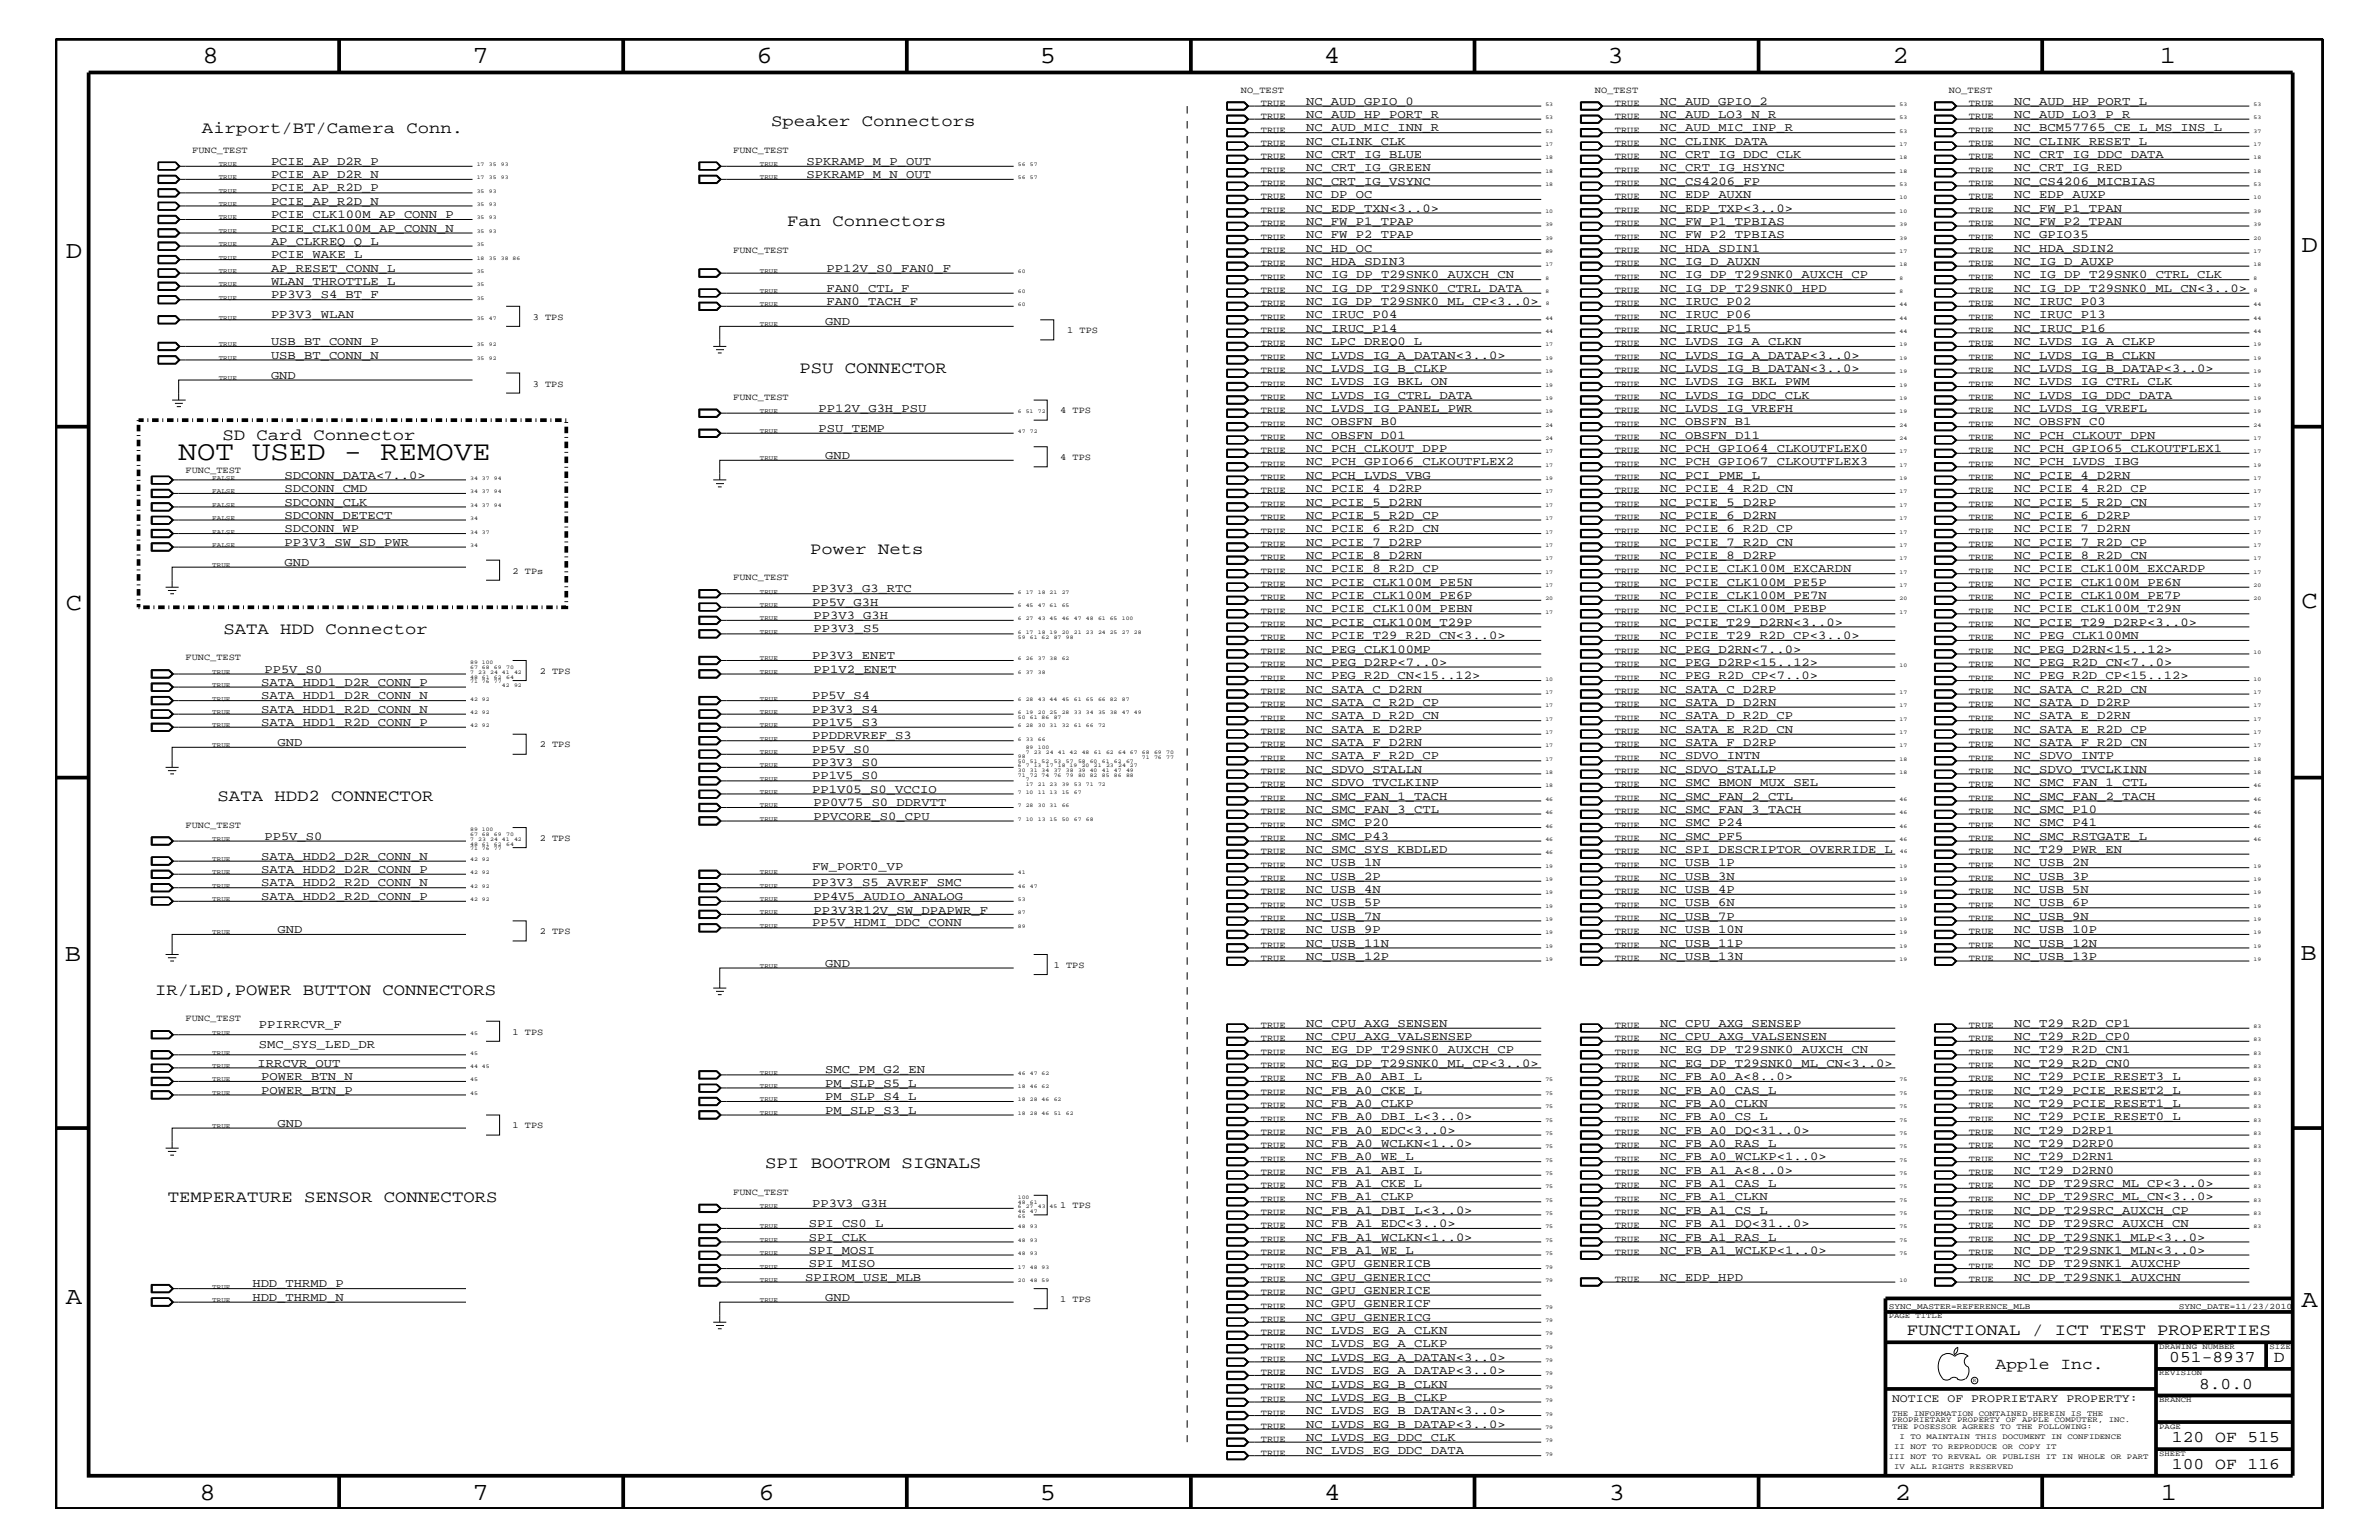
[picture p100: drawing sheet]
<svg xmlns="http://www.w3.org/2000/svg" width="432mm" height="279mm" viewBox="0 0 432 279" stroke-linecap="round" stroke-linejoin="round" font-family="sans-serif">
<defs><g id="words">
<text font-size="5" x="32.4" y="83.5">NOT USED - REMOVE</text>
<g font-size="4.5">
<text x="36.7" y="11.5">8</text>
<text x="85.8" y="11.5">7</text>
<text x="137.3" y="11.5">6</text>
<text x="188.7" y="11.5">5</text>
<text x="240.3" y="11.5">4</text>
<text x="291.8" y="11.5">3</text>
<text x="343.5" y="11.5">2</text>
<text x="392" y="11.5">1</text>
<text x="11.9" y="46.8">D</text>
<text x="417.7" y="45.7">D</text>
<text x="11.9" y="110.6">C</text>
<text x="417.7" y="110.3">C</text>
<text x="11.8" y="174.3">B</text>
<text x="417.6" y="174.2">B</text>
<text x="11.9" y="236.7">A</text>
<text x="417.7" y="237.1">A</text>
<text x="36.2" y="272.1">8</text>
<text x="85.8" y="272.1">7</text>
<text x="137.7" y="272.1">6</text>
<text x="188.7" y="272.1">5</text>
<text x="240.4" y="272.1">4</text>
<text x="292" y="272.1">3</text>
<text x="343.9" y="272.1">2</text>
<text x="392.2" y="272.1">1</text>
</g>
<g font-size="3">
<text x="140" y="22.9">Speaker Connectors</text>
<text x="36.7" y="24.1">Airport/BT/Camera Conn.</text>
<text x="142.9" y="41">Fan Connectors</text>
<text x="145.1" y="67.7">PSU CONNECTOR</text>
<text x="40.4" y="79.9">SD Card Connector</text>
<text x="147" y="100.4">Power Nets</text>
<text x="40.6" y="115">SATA HDD Connector</text>
<text x="39.5" y="145.3">SATA HDD2 CONNECTOR</text>
<text x="28.2" y="180.5">IR/LED,POWER BUTTON CONNECTORS</text>
<text x="138.9" y="211.9">SPI BOOTROM SIGNALS</text>
<text x="30.4" y="218">TEMPERATURE SENSOR CONNECTORS</text>
<text x="346.1" y="242.3">FUNCTIONAL / ICT TEST PROPERTIES</text>
<text x="362.2" y="248.4">Apple Inc.</text>
<text x="393.7" y="247.1">051-8937</text>
<text x="399.2" y="252">8.0.0</text>
<text x="412.7" y="247.1">D</text>
<text x="394.2" y="261.6">120 OF 515</text>
<text x="394.2" y="266.6">100 OF 116</text>
</g>
<g font-size="2.2">
<text x="237.1" y="19">NC_AUD_GPIO_0</text>
<text x="237.1" y="21.4">NC_AUD_HP_PORT_R</text>
<text x="237.1" y="23.8">NC_AUD_MIC_INN_R</text>
<text x="301.3" y="19">NC_AUD_GPIO_2</text>
<text x="301.3" y="21.4">NC_AUD_LO3_N_R</text>
<text x="301.3" y="23.8">NC_AUD_MIC_INP_R</text>
<text x="365.6" y="19">NC_AUD_HP_PORT_L</text>
<text x="365.6" y="23.8">NC_BCM57765_CE_L_MS_INS_L</text>
<text x="365.6" y="21.4">NC_AUD_LO3_P_R</text>
<text x="49.2" y="29.9">PCIE_AP_D2R_P</text>
<text x="146.4" y="29.9">SPKRAMP_M_P_OUT</text>
<text x="237.1" y="26.3">NC_CLINK_CLK</text>
<text x="237.1" y="28.6">NC_CRT_IG_BLUE</text>
<text x="301.3" y="26.3">NC_CLINK_DATA</text>
<text x="301.3" y="28.6">NC_CRT_IG_DDC_CLK</text>
<text x="365.6" y="26.3">NC_CLINK_RESET_L</text>
<text x="365.6" y="28.6">NC_CRT_IG_DDC_DATA</text>
<text x="49.2" y="32.3">PCIE_AP_D2R_N</text>
<text x="49.2" y="34.7">PCIE_AP_R2D_P</text>
<text x="146.4" y="32.3">SPKRAMP_M_N_OUT</text>
<text x="237.1" y="31.1">NC_CRT_IG_GREEN</text>
<text x="237.1" y="33.6">NC_CRT_IG_VSYNC</text>
<text x="237.1" y="35.9">NC_DP_OC</text>
<text x="301.3" y="35.9">NC_EDP_AUXN</text>
<text x="301.3" y="33.6">NC_CS4206_FP</text>
<text x="301.3" y="31.1">NC_CRT_IG_HSYNC</text>
<text x="365.6" y="31.1">NC_CRT_IG_RED</text>
<text x="365.6" y="35.9">NC_EDP_AUXP</text>
<text x="365.6" y="33.6">NC_CS4206_MICBIAS</text>
<text x="49.2" y="37.2">PCIE_AP_R2D_N</text>
<text x="49.2" y="39.6">PCIE_CLK100M_AP_CONN_P</text>
<text x="237.1" y="38.4">NC_EDP_TXN&lt;3..0&gt;</text>
<text x="237.1" y="40.8">NC_FW_P1_TPAP</text>
<text x="301.3" y="38.4">NC_EDP_TXP&lt;3..0&gt;</text>
<text x="301.3" y="40.8">NC_FW_P1_TPBIAS</text>
<text x="365.6" y="38.4">NC_FW_P1_TPAN</text>
<text x="365.6" y="40.8">NC_FW_P2_TPAN</text>
<text x="49.2" y="44.4">AP_CLKREQ_Q_L</text>
<text x="49.2" y="46.8">PCIE_WAKE_L</text>
<text x="49.2" y="42">PCIE_CLK100M_AP_CONN_N</text>
<text x="237.1" y="43.2">NC_FW_P2_TPAP</text>
<text x="237.1" y="45.7">NC_HD_OC</text>
<text x="301.3" y="43.2">NC_FW_P2_TPBIAS</text>
<text x="301.3" y="45.7">NC_HDA_SDIN1</text>
<text x="365.6" y="43.2">NC_GPIO35</text>
<text x="365.6" y="45.7">NC_HDA_SDIN2</text>
<text x="49.2" y="49.3">AP_RESET_CONN_L</text>
<text x="49.2" y="51.7">WLAN_THROTTLE_L</text>
<text x="150" y="49.3">PP12V_S0_FAN0_F</text>
<text x="150" y="52.9">FAN0_CTL_F</text>
<text x="237.1" y="48">NC_HDA_SDIN3</text>
<text x="237.1" y="50.5">NC_IG_DP_T29SNK0_AUXCH_CN</text>
<text x="237.1" y="52.9">NC_IG_DP_T29SNK0_CTRL_DATA</text>
<text x="301.3" y="48">NC_IG_D_AUXN</text>
<text x="301.3" y="50.5">NC_IG_DP_T29SNK0_AUXCH_CP</text>
<text x="301.3" y="52.9">NC_IG_DP_T29SNK0_HPD</text>
<text x="365.6" y="50.5">NC_IG_DP_T29SNK0_CTRL_CLK</text>
<text x="365.6" y="48">NC_IG_D_AUXP</text>
<text x="365.6" y="52.9">NC_IG_DP_T29SNK0_ML_CN&lt;3..0&gt;</text>
<text x="49.2" y="54.1">PP3V3_S4_BT_F</text>
<text x="49.2" y="57.8">PP3V3_WLAN</text>
<text x="149.8" y="59">GND</text>
<text x="150" y="55.3">FAN0_TACH_F</text>
<text x="237.1" y="55.3">NC_IG_DP_T29SNK0_ML_CP&lt;3..0&gt;</text>
<text x="237.1" y="57.8">NC_IRUC_P04</text>
<text x="301.3" y="55.3">NC_IRUC_P02</text>
<text x="301.3" y="57.8">NC_IRUC_P06</text>
<text x="365.6" y="55.3">NC_IRUC_P03</text>
<text x="365.6" y="57.8">NC_IRUC_P13</text>
<text x="49.2" y="62.6">USB_BT_CONN_P</text>
<text x="49.2" y="65.1">USB_BT_CONN_N</text>
<text x="237.1" y="60.2">NC_IRUC_P14</text>
<text x="237.1" y="62.6">NC_LPC_DREQ0_L</text>
<text x="237.1" y="65.1">NC_LVDS_IG_A_DATAN&lt;3..0&gt;</text>
<text x="301.3" y="60.2">NC_IRUC_P15</text>
<text x="301.3" y="62.6">NC_LVDS_IG_A_CLKN</text>
<text x="301.3" y="65.1">NC_LVDS_IG_A_DATAP&lt;3..0&gt;</text>
<text x="365.6" y="62.6">NC_LVDS_IG_A_CLKP</text>
<text x="365.6" y="60.2">NC_IRUC_P16</text>
<text x="365.6" y="65.1">NC_LVDS_IG_B_CLKN</text>
<text x="49.2" y="68.7">GND</text>
<text x="237.1" y="67.5">NC_LVDS_IG_B_CLKP</text>
<text x="237.1" y="69.9">NC_LVDS_IG_BKL_ON</text>
<text x="301.3" y="67.5">NC_LVDS_IG_B_DATAN&lt;3..0&gt;</text>
<text x="301.3" y="69.9">NC_LVDS_IG_BKL_PWM</text>
<text x="365.6" y="67.5">NC_LVDS_IG_B_DATAP&lt;3..0&gt;</text>
<text x="365.6" y="69.9">NC_LVDS_IG_CTRL_CLK</text>
<text x="148.6" y="74.7">PP12V_G3H_PSU</text>
<text x="237.1" y="77.2">NC_OBSFN_B0</text>
<text x="237.1" y="72.3">NC_LVDS_IG_CTRL_DATA</text>
<text x="237.1" y="74.7">NC_LVDS_IG_PANEL_PWR</text>
<text x="301.3" y="72.3">NC_LVDS_IG_DDC_CLK</text>
<text x="301.3" y="74.7">NC_LVDS_IG_VREFH</text>
<text x="301.3" y="77.2">NC_OBSFN_B1</text>
<text x="365.6" y="74.7">NC_LVDS_IG_VREFL</text>
<text x="365.6" y="72.3">NC_LVDS_IG_DDC_DATA</text>
<text x="365.6" y="77.2">NC_OBSFN_C0</text>
<text x="148.6" y="78.3">PSU_TEMP</text>
<text x="149.8" y="83.3">GND</text>
<text x="237.1" y="79.6">NC_OBSFN_D01</text>
<text x="237.1" y="82">NC_PCH_CLKOUT_DPP</text>
<text x="301.3" y="79.6">NC_OBSFN_D11</text>
<text x="301.3" y="82">NC_PCH_GPIO64_CLKOUTFLEX0</text>
<text x="365.6" y="79.6">NC_PCH_CLKOUT_DPN</text>
<text x="365.6" y="82">NC_PCH_GPIO65_CLKOUTFLEX1</text>
<text x="51.6" y="86.9">SDCONN_DATA&lt;7..0&gt;</text>
<text x="51.6" y="89.3">SDCONN_CMD</text>
<text x="237.1" y="84.4">NC_PCH_GPIO66_CLKOUTFLEX2</text>
<text x="237.1" y="86.9">NC_PCH_LVDS_VBG</text>
<text x="237.1" y="89.3">NC_PCIE_4_D2RP</text>
<text x="301.3" y="84.4">NC_PCH_GPIO67_CLKOUTFLEX3</text>
<text x="301.3" y="86.9">NC_PCI_PME_L</text>
<text x="301.3" y="89.3">NC_PCIE_4_R2D_CN</text>
<text x="365.6" y="86.9">NC_PCIE_4_D2RN</text>
<text x="365.6" y="84.4">NC_PCH_LVDS_IBG</text>
<text x="365.6" y="89.3">NC_PCIE_4_R2D_CP</text>
<text x="51.6" y="91.7">SDCONN_CLK</text>
<text x="51.6" y="94.2">SDCONN_DETECT</text>
<text x="237.1" y="91.7">NC_PCIE_5_D2RN</text>
<text x="237.1" y="94.2">NC_PCIE_5_R2D_CP</text>
<text x="301.3" y="91.7">NC_PCIE_5_D2RP</text>
<text x="301.3" y="94.2">NC_PCIE_6_D2RN</text>
<text x="365.6" y="91.7">NC_PCIE_5_R2D_CN</text>
<text x="365.6" y="94.2">NC_PCIE_6_D2RP</text>
<text x="51.6" y="96.5">SDCONN_WP</text>
<text x="51.6" y="99">PP3V3_SW_SD_PWR</text>
<text x="237.1" y="96.5">NC_PCIE_6_R2D_CN</text>
<text x="237.1" y="99">NC_PCIE_7_D2RP</text>
<text x="237.1" y="101.4">NC_PCIE_8_D2RN</text>
<text x="301.3" y="96.5">NC_PCIE_6_R2D_CP</text>
<text x="301.3" y="99">NC_PCIE_7_R2D_CN</text>
<text x="301.3" y="101.4">NC_PCIE_8_D2RP</text>
<text x="365.6" y="99">NC_PCIE_7_R2D_CP</text>
<text x="365.6" y="96.5">NC_PCIE_7_D2RN</text>
<text x="365.6" y="101.4">NC_PCIE_8_R2D_CN</text>
<text x="51.6" y="102.6">GND</text>
<text x="147.4" y="107.5">PP3V3_G3_RTC</text>
<text x="237.1" y="103.8">NC_PCIE_8_R2D_CP</text>
<text x="237.1" y="106.3">NC_PCIE_CLK100M_PE5N</text>
<text x="301.3" y="106.3">NC_PCIE_CLK100M_PE5P</text>
<text x="301.3" y="103.8">NC_PCIE_CLK100M_EXCARDN</text>
<text x="365.6" y="106.3">NC_PCIE_CLK100M_PE6N</text>
<text x="365.6" y="103.8">NC_PCIE_CLK100M_EXCARDP</text>
<text x="147.4" y="109.9">PP5V_G3H</text>
<text x="147.7" y="112.3">PP3V3_G3H</text>
<text x="237.1" y="108.7">NC_PCIE_CLK100M_PE6P</text>
<text x="237.1" y="111.1">NC_PCIE_CLK100M_PEBN</text>
<text x="237.1" y="113.6">NC_PCIE_CLK100M_T29P</text>
<text x="301.3" y="111.1">NC_PCIE_CLK100M_PEBP</text>
<text x="301.3" y="108.7">NC_PCIE_CLK100M_PE7N</text>
<text x="301.3" y="113.6">NC_PCIE_T29_D2RN&lt;3..0&gt;</text>
<text x="365.6" y="111.1">NC_PCIE_CLK100M_T29N</text>
<text x="365.6" y="108.7">NC_PCIE_CLK100M_PE7P</text>
<text x="365.6" y="113.6">NC_PCIE_T29_D2RP&lt;3..0&gt;</text>
<text x="147.4" y="119.6">PP3V3_ENET</text>
<text x="147.7" y="114.8">PP3V3_S5</text>
<text x="237.1" y="115.9">NC_PCIE_T29_R2D_CN&lt;3..0&gt;</text>
<text x="237.1" y="118.4">NC_PEG_CLK100MP</text>
<text x="301.3" y="118.4">NC_PEG_D2RN&lt;7..0&gt;</text>
<text x="301.3" y="115.9">NC_PCIE_T29_R2D_CP&lt;3..0&gt;</text>
<text x="365.6" y="118.4">NC_PEG_D2RN&lt;15..12&gt;</text>
<text x="365.6" y="115.9">NC_PEG_CLK100MN</text>
<text x="47.4" y="124.4">SATA_HDD1_D2R_CONN_P</text>
<text x="48" y="122">PP5V_S0</text>
<text x="147.7" y="122">PP1V2_ENET</text>
<text x="237.1" y="120.8">NC_PEG_D2RP&lt;7..0&gt;</text>
<text x="237.1" y="123.2">NC_PEG_R2D_CN&lt;15..12&gt;</text>
<text x="237.1" y="125.7">NC_SATA_C_D2RN</text>
<text x="301.3" y="123.2">NC_PEG_R2D_CP&lt;7..0&gt;</text>
<text x="301.3" y="120.8">NC_PEG_D2RP&lt;15..12&gt;</text>
<text x="301.3" y="125.7">NC_SATA_C_D2RP</text>
<text x="365.6" y="123.2">NC_PEG_R2D_CP&lt;15..12&gt;</text>
<text x="365.6" y="120.8">NC_PEG_R2D_CN&lt;7..0&gt;</text>
<text x="365.6" y="125.7">NC_SATA_C_R2D_CN</text>
<text x="47.4" y="126.9">SATA_HDD1_D2R_CONN_N</text>
<text x="47.4" y="129.3">SATA_HDD1_R2D_CONN_N</text>
<text x="47.4" y="131.7">SATA_HDD1_R2D_CONN_P</text>
<text x="147.4" y="129.3">PP3V3_S4</text>
<text x="147.4" y="131.7">PP1V5_S3</text>
<text x="147.4" y="126.9">PP5V_S4</text>
<text x="237.1" y="128">NC_SATA_C_R2D_CP</text>
<text x="237.1" y="130.5">NC_SATA_D_R2D_CN</text>
<text x="301.3" y="130.5">NC_SATA_D_R2D_CP</text>
<text x="301.3" y="128">NC_SATA_D_D2RN</text>
<text x="365.6" y="130.5">NC_SATA_E_D2RN</text>
<text x="365.6" y="128">NC_SATA_D_D2RP</text>
<text x="50.4" y="135.3">GND</text>
<text x="147.4" y="136.6">PP5V_S0</text>
<text x="147.4" y="134.1">PPDDRVREF_S3</text>
<text x="237.1" y="133">NC_SATA_E_D2RP</text>
<text x="237.1" y="135.3">NC_SATA_F_D2RN</text>
<text x="237.1" y="137.8">NC_SATA_F_R2D_CP</text>
<text x="301.3" y="135.3">NC_SATA_F_D2RP</text>
<text x="301.3" y="133">NC_SATA_E_R2D_CN</text>
<text x="301.3" y="137.8">NC_SDVO_INTN</text>
<text x="365.6" y="135.3">NC_SATA_F_R2D_CN</text>
<text x="365.6" y="133">NC_SATA_E_R2D_CP</text>
<text x="365.6" y="137.8">NC_SDVO_INTP</text>
<text x="147.4" y="143.9">PP1V05_S0_VCCIO</text>
<text x="147.4" y="139">PP3V3_S0</text>
<text x="147.4" y="141.4">PP1V5_S0</text>
<text x="237.1" y="140.2">NC_SDVO_STALLN</text>
<text x="237.1" y="142.6">NC_SDVO_TVCLKINP</text>
<text x="301.3" y="140.2">NC_SDVO_STALLP</text>
<text x="301.3" y="142.6">NC_SMC_BMON_MUX_SEL</text>
<text x="365.6" y="142.6">NC_SMC_FAN_1_CTL</text>
<text x="365.6" y="140.2">NC_SDVO_TVCLKINN</text>
<text x="147.7" y="148.7">PPVCORE_S0_CPU</text>
<text x="147.7" y="146.2">PP0V75_S0_DDRVTT</text>
<text x="237.1" y="145.1">NC_SMC_FAN_1_TACH</text>
<text x="237.1" y="147.5">NC_SMC_FAN_3_CTL</text>
<text x="237.1" y="149.9">NC_SMC_P20</text>
<text x="301.3" y="145.1">NC_SMC_FAN_2_CTL</text>
<text x="301.3" y="147.5">NC_SMC_FAN_3_TACH</text>
<text x="301.3" y="149.9">NC_SMC_P24</text>
<text x="365.6" y="147.5">NC_SMC_P10</text>
<text x="365.6" y="145.1">NC_SMC_FAN_2_TACH</text>
<text x="365.6" y="149.9">NC_SMC_P41</text>
<text x="47.4" y="156">SATA_HDD2_D2R_CONN_N</text>
<text x="48" y="152.3">PP5V_S0</text>
<text x="237.1" y="152.3">NC_SMC_P43</text>
<text x="237.1" y="154.7">NC_SMC_SYS_KBDLED</text>
<text x="301.3" y="154.7">NC_SPI_DESCRIPTOR_OVERRIDE_L</text>
<text x="301.3" y="152.3">NC_SMC_PF5</text>
<text x="365.6" y="154.7">NC_T29_PWR_EN</text>
<text x="365.6" y="152.3">NC_SMC_RSTGATE_L</text>
<text x="47.4" y="158.4">SATA_HDD2_D2R_CONN_P</text>
<text x="47.4" y="160.8">SATA_HDD2_R2D_CONN_N</text>
<text x="147.4" y="160.8">PP3V3_S5_AVREF_SMC</text>
<text x="147.4" y="157.8">FW_PORT0_VP</text>
<text x="237.1" y="157.2">NC_USB_1N</text>
<text x="237.1" y="159.6">NC_USB_2P</text>
<text x="237.1" y="162">NC_USB_4N</text>
<text x="301.3" y="157.2">NC_USB_1P</text>
<text x="301.3" y="159.6">NC_USB_3N</text>
<text x="301.3" y="162">NC_USB_4P</text>
<text x="365.6" y="157.2">NC_USB_2N</text>
<text x="365.6" y="162">NC_USB_5N</text>
<text x="365.6" y="159.6">NC_USB_3P</text>
<text x="47.4" y="163.3">SATA_HDD2_R2D_CONN_P</text>
<text x="147.7" y="165.9">PP3V3R12V_SW_DPAPWR_F</text>
<text x="147.7" y="163.3">PP4V5_AUDIO_ANALOG</text>
<text x="237.1" y="164.5">NC_USB_5P</text>
<text x="237.1" y="166.9">NC_USB_7N</text>
<text x="301.3" y="166.9">NC_USB_7P</text>
<text x="301.3" y="164.5">NC_USB_6N</text>
<text x="365.6" y="166.9">NC_USB_9N</text>
<text x="365.6" y="164.5">NC_USB_6P</text>
<text x="50.4" y="169.3">GND</text>
<text x="147.4" y="168.1">PP5V_HDMI_DDC_CONN</text>
<text x="237.1" y="169.3">NC_USB_9P</text>
<text x="237.1" y="171.7">NC_USB_11N</text>
<text x="301.3" y="169.3">NC_USB_10N</text>
<text x="301.3" y="171.7">NC_USB_11P</text>
<text x="365.6" y="169.3">NC_USB_10P</text>
<text x="365.6" y="171.7">NC_USB_12N</text>
<text x="149.8" y="175.4">GND</text>
<text x="237.1" y="174.2">NC_USB_12P</text>
<text x="301.3" y="174.2">NC_USB_13N</text>
<text x="365.6" y="174.2">NC_USB_13P</text>
<text x="47" y="186.5">PPIRRCVR_F</text>
<text x="47" y="190.2">SMC_SYS_LED_DR</text>
<text x="237.1" y="186.3">NC_CPU_AXG_SENSEN</text>
<text x="237.1" y="188.7">NC_CPU_AXG_VALSENSEP</text>
<text x="237.1" y="191.1">NC_EG_DP_T29SNK0_AUXCH_CP</text>
<text x="301.3" y="191.1">NC_EG_DP_T29SNK0_AUXCH_CN</text>
<text x="301.3" y="188.7">NC_CPU_AXG_VALSENSEN</text>
<text x="301.3" y="186.3">NC_CPU_AXG_SENSEP</text>
<text x="365.6" y="186.3">NC_T29_R2D_CP1</text>
<text x="365.6" y="188.7">NC_T29_R2D_CP0</text>
<text x="365.6" y="191.1">NC_T29_R2D_CN1</text>
<text x="46.7" y="193.6">IRRCVR_OUT</text>
<text x="47.4" y="195.9">POWER_BTN_N</text>
<text x="149.8" y="197.2">PM_SLP_S5_L</text>
<text x="149.8" y="194.8">SMC_PM_G2_EN</text>
<text x="237.1" y="193.6">NC_EG_DP_T29SNK0_ML_CP&lt;3..0&gt;</text>
<text x="237.1" y="195.9">NC_FB_A0_ABI_L</text>
<text x="301.3" y="193.6">NC_EG_DP_T29SNK0_ML_CN&lt;3..0&gt;</text>
<text x="301.3" y="195.9">NC_FB_A0_A&lt;8..0&gt;</text>
<text x="365.6" y="193.6">NC_T29_R2D_CN0</text>
<text x="365.6" y="195.9">NC_T29_PCIE_RESET3_L</text>
<text x="47.4" y="198.4">POWER_BTN_P</text>
<text x="149.8" y="199.6">PM_SLP_S4_L</text>
<text x="149.8" y="202">PM_SLP_S3_L</text>
<text x="237.1" y="198.4">NC_FB_A0_CKE_L</text>
<text x="237.1" y="200.9">NC_FB_A0_CLKP</text>
<text x="237.1" y="203.2">NC_FB_A0_DBI_L&lt;3..0&gt;</text>
<text x="301.3" y="198.4">NC_FB_A0_CAS_L</text>
<text x="301.3" y="200.9">NC_FB_A0_CLKN</text>
<text x="301.3" y="203.2">NC_FB_A0_CS_L</text>
<text x="365.6" y="198.4">NC_T29_PCIE_RESET2_L</text>
<text x="365.6" y="200.9">NC_T29_PCIE_RESET1_L</text>
<text x="365.6" y="203.2">NC_T29_PCIE_RESET0_L</text>
<text x="50.4" y="204.4">GND</text>
<text x="237.1" y="205.7">NC_FB_A0_EDC&lt;3..0&gt;</text>
<text x="237.1" y="208.1">NC_FB_A0_WCLKN&lt;1..0&gt;</text>
<text x="301.3" y="205.7">NC_FB_A0_DQ&lt;31..0&gt;</text>
<text x="301.3" y="208.1">NC_FB_A0_RAS_L</text>
<text x="365.6" y="205.7">NC_T29_D2RP1</text>
<text x="365.6" y="208.1">NC_T29_D2RP0</text>
<text x="237.1" y="210.5">NC_FB_A0_WE_L</text>
<text x="237.1" y="213">NC_FB_A1_ABI_L</text>
<text x="237.1" y="215.3">NC_FB_A1_CKE_L</text>
<text x="301.3" y="213">NC_FB_A1_A&lt;8..0&gt;</text>
<text x="301.3" y="210.5">NC_FB_A0_WCLKP&lt;1..0&gt;</text>
<text x="301.3" y="215.3">NC_FB_A1_CAS_L</text>
<text x="365.6" y="210.5">NC_T29_D2RN1</text>
<text x="365.6" y="213">NC_T29_D2RN0</text>
<text x="365.6" y="215.3">NC_DP_T29SRC_ML_CP&lt;3..0&gt;</text>
<text x="147.4" y="219">PP3V3_G3H</text>
<text x="237.1" y="217.8">NC_FB_A1_CLKP</text>
<text x="237.1" y="220.2">NC_FB_A1_DBI_L&lt;3..0&gt;</text>
<text x="301.3" y="217.8">NC_FB_A1_CLKN</text>
<text x="301.3" y="220.2">NC_FB_A1_CS_L</text>
<text x="365.6" y="217.8">NC_DP_T29SRC_ML_CN&lt;3..0&gt;</text>
<text x="365.6" y="220.2">NC_DP_T29SRC_AUXCH_CP</text>
<text x="146.8" y="227.5">SPI_MOSI</text>
<text x="146.8" y="225.1">SPI_CLK</text>
<text x="146.8" y="222.6">SPI_CS0_L</text>
<text x="237.1" y="222.6">NC_FB_A1_EDC&lt;3..0&gt;</text>
<text x="237.1" y="225.1">NC_FB_A1_WCLKN&lt;1..0&gt;</text>
<text x="237.1" y="227.5">NC_FB_A1_WE_L</text>
<text x="301.3" y="225.1">NC_FB_A1_RAS_L</text>
<text x="301.3" y="222.6">NC_FB_A1_DQ&lt;31..0&gt;</text>
<text x="301.3" y="227.5">NC_FB_A1_WCLKP&lt;1..0&gt;</text>
<text x="365.6" y="222.6">NC_DP_T29SRC_AUXCH_CN</text>
<text x="365.6" y="225.1">NC_DP_T29SNK1_MLP&lt;3..0&gt;</text>
<text x="365.6" y="227.5">NC_DP_T29SNK1_MLN&lt;3..0&gt;</text>
<text x="45.8" y="233.5">HDD_THRMD_P</text>
<text x="146.1" y="232.4">SPIROM_USE_MLB</text>
<text x="146.8" y="229.9">SPI_MISO</text>
<text x="237.1" y="232.4">NC_GPU_GENERICC</text>
<text x="237.1" y="229.9">NC_GPU_GENERICB</text>
<text x="301.3" y="232.4">NC_EDP_HPD</text>
<text x="365.6" y="232.4">NC_DP_T29SNK1_AUXCHN</text>
<text x="365.6" y="229.9">NC_DP_T29SNK1_AUXCHP</text>
<text x="45.8" y="236">HDD_THRMD_N</text>
<text x="149.8" y="236">GND</text>
<text x="237.1" y="239.6">NC_GPU_GENERICG</text>
<text x="237.1" y="237.2">NC_GPU_GENERICF</text>
<text x="237.1" y="234.7">NC_GPU_GENERICE</text>
<text x="237.1" y="244.5">NC_LVDS_EG_A_CLKP</text>
<text x="237.1" y="242">NC_LVDS_EG_A_CLKN</text>
<text x="237.1" y="251.7">NC_LVDS_EG_B_CLKN</text>
<text x="237.1" y="249.3">NC_LVDS_EG_A_DATAP&lt;3..0&gt;</text>
<text x="237.1" y="246.9">NC_LVDS_EG_A_DATAN&lt;3..0&gt;</text>
<text x="237.1" y="256.6">NC_LVDS_EG_B_DATAN&lt;3..0&gt;</text>
<text x="237.1" y="254.2">NC_LVDS_EG_B_CLKP</text>
<text x="237.1" y="263.8">NC_LVDS_EG_DDC_DATA</text>
<text x="237.1" y="261.4">NC_LVDS_EG_DDC_CLK</text>
<text x="237.1" y="259">NC_LVDS_EG_B_DATAP&lt;3..0&gt;</text>
</g>
<text font-size="2.1" x="343.4" y="254.4">NOTICE OF PROPRIETARY PROPERTY:</text>
<g font-size="1.7">
<text x="225.2" y="16.8">NO_TEST</text>
<text x="289.5" y="16.8">NO_TEST</text>
<text x="353.7" y="16.8">NO_TEST</text>
<text x="228.9" y="19.2">TRUE</text>
<text x="228.9" y="21.6">TRUE</text>
<text x="293.1" y="19.2">TRUE</text>
<text x="293.1" y="21.6">TRUE</text>
<text x="357.4" y="19.2">TRUE</text>
<text x="357.4" y="21.6">TRUE</text>
<text x="34.9" y="27.7">FUNC_TEST</text>
<text x="133.1" y="27.7">FUNC_TEST</text>
<text x="228.9" y="24.1">TRUE</text>
<text x="228.9" y="26.5">TRUE</text>
<text x="228.9" y="28.9">TRUE</text>
<text x="293.1" y="24.1">TRUE</text>
<text x="293.1" y="26.5">TRUE</text>
<text x="293.1" y="28.9">TRUE</text>
<text x="357.4" y="24.1">TRUE</text>
<text x="357.4" y="26.5">TRUE</text>
<text x="357.4" y="28.9">TRUE</text>
<text x="228.9" y="31.4">TRUE</text>
<text x="228.9" y="33.7">TRUE</text>
<text x="293.1" y="33.7">TRUE</text>
<text x="293.1" y="31.4">TRUE</text>
<text x="357.4" y="31.4">TRUE</text>
<text x="357.4" y="33.7">TRUE</text>
<text x="228.9" y="36.2">TRUE</text>
<text x="228.9" y="38.6">TRUE</text>
<text x="228.9" y="41">TRUE</text>
<text x="293.1" y="36.2">TRUE</text>
<text x="293.1" y="38.6">TRUE</text>
<text x="293.1" y="41">TRUE</text>
<text x="357.4" y="36.2">TRUE</text>
<text x="357.4" y="38.6">TRUE</text>
<text x="357.4" y="41">TRUE</text>
<text x="133.1" y="45.9">FUNC_TEST</text>
<text x="228.9" y="43.5">TRUE</text>
<text x="228.9" y="45.9">TRUE</text>
<text x="293.1" y="43.5">TRUE</text>
<text x="293.1" y="45.9">TRUE</text>
<text x="357.4" y="43.5">TRUE</text>
<text x="357.4" y="45.9">TRUE</text>
<text x="228.9" y="48.3">TRUE</text>
<text x="228.9" y="50.7">TRUE</text>
<text x="228.9" y="53.2">TRUE</text>
<text x="293.1" y="48.3">TRUE</text>
<text x="293.1" y="50.7">TRUE</text>
<text x="293.1" y="53.2">TRUE</text>
<text x="357.4" y="50.7">TRUE</text>
<text x="357.4" y="48.3">TRUE</text>
<text x="357.4" y="53.2">TRUE</text>
<text x="96.7" y="58">3 TPS</text>
<text x="228.9" y="55.6">TRUE</text>
<text x="228.9" y="58">TRUE</text>
<text x="293.1" y="55.6">TRUE</text>
<text x="293.1" y="58">TRUE</text>
<text x="357.4" y="55.6">TRUE</text>
<text x="357.4" y="58">TRUE</text>
<text x="193.7" y="60.4">1 TPS</text>
<text x="228.9" y="60.4">TRUE</text>
<text x="228.9" y="62.9">TRUE</text>
<text x="228.9" y="65.3">TRUE</text>
<text x="293.1" y="60.4">TRUE</text>
<text x="293.1" y="62.9">TRUE</text>
<text x="293.1" y="65.3">TRUE</text>
<text x="357.4" y="62.9">TRUE</text>
<text x="357.4" y="60.4">TRUE</text>
<text x="357.4" y="65.3">TRUE</text>
<text x="96.7" y="70.1">3 TPS</text>
<text x="228.9" y="67.7">TRUE</text>
<text x="228.9" y="70.1">TRUE</text>
<text x="293.1" y="67.7">TRUE</text>
<text x="293.1" y="70.1">TRUE</text>
<text x="357.4" y="67.7">TRUE</text>
<text x="357.4" y="70.1">TRUE</text>
<text x="133.1" y="72.6">FUNC_TEST</text>
<text x="192.4" y="75">4 TPS</text>
<text x="228.9" y="77.4">TRUE</text>
<text x="228.9" y="72.6">TRUE</text>
<text x="228.9" y="75">TRUE</text>
<text x="293.1" y="72.6">TRUE</text>
<text x="293.1" y="75">TRUE</text>
<text x="293.1" y="77.4">TRUE</text>
<text x="357.4" y="75">TRUE</text>
<text x="357.4" y="72.6">TRUE</text>
<text x="357.4" y="77.4">TRUE</text>
<text x="192.4" y="83.5">4 TPS</text>
<text x="228.9" y="79.9">TRUE</text>
<text x="228.9" y="82.2">TRUE</text>
<text x="293.1" y="79.9">TRUE</text>
<text x="293.1" y="82.2">TRUE</text>
<text x="357.4" y="79.9">TRUE</text>
<text x="357.4" y="82.2">TRUE</text>
<text x="33.7" y="85.9">FUNC_TEST</text>
<text x="228.9" y="84.7">TRUE</text>
<text x="228.9" y="87.1">TRUE</text>
<text x="228.9" y="89.5">TRUE</text>
<text x="293.1" y="84.7">TRUE</text>
<text x="293.1" y="87.1">TRUE</text>
<text x="293.1" y="89.5">TRUE</text>
<text x="357.4" y="87.1">TRUE</text>
<text x="357.4" y="84.7">TRUE</text>
<text x="357.4" y="89.5">TRUE</text>
<text x="228.9" y="92">TRUE</text>
<text x="228.9" y="94.3">TRUE</text>
<text x="293.1" y="92">TRUE</text>
<text x="293.1" y="94.3">TRUE</text>
<text x="357.4" y="92">TRUE</text>
<text x="357.4" y="94.3">TRUE</text>
<text x="228.9" y="96.8">TRUE</text>
<text x="228.9" y="99.3">TRUE</text>
<text x="228.9" y="101.6">TRUE</text>
<text x="293.1" y="96.8">TRUE</text>
<text x="293.1" y="99.3">TRUE</text>
<text x="293.1" y="101.6">TRUE</text>
<text x="357.4" y="99.3">TRUE</text>
<text x="357.4" y="96.8">TRUE</text>
<text x="357.4" y="101.6">TRUE</text>
<text x="93" y="104.1">2 TPs</text>
<text x="133.1" y="105.3">FUNC_TEST</text>
<text x="228.9" y="104.1">TRUE</text>
<text x="228.9" y="106.5">TRUE</text>
<text x="293.1" y="106.5">TRUE</text>
<text x="293.1" y="104.1">TRUE</text>
<text x="357.4" y="106.5">TRUE</text>
<text x="357.4" y="104.1">TRUE</text>
<text x="228.9" y="108.9">TRUE</text>
<text x="228.9" y="111.4">TRUE</text>
<text x="228.9" y="113.7">TRUE</text>
<text x="293.1" y="111.4">TRUE</text>
<text x="293.1" y="108.9">TRUE</text>
<text x="293.1" y="113.7">TRUE</text>
<text x="357.4" y="111.4">TRUE</text>
<text x="357.4" y="108.9">TRUE</text>
<text x="357.4" y="113.7">TRUE</text>
<text x="33.7" y="119.8">FUNC_TEST</text>
<text x="228.9" y="116.2">TRUE</text>
<text x="228.9" y="118.6">TRUE</text>
<text x="293.1" y="118.6">TRUE</text>
<text x="293.1" y="116.2">TRUE</text>
<text x="357.4" y="118.6">TRUE</text>
<text x="357.4" y="116.2">TRUE</text>
<text x="98" y="122.3">2 TPS</text>
<text x="228.9" y="121">TRUE</text>
<text x="228.9" y="123.5">TRUE</text>
<text x="228.9" y="125.9">TRUE</text>
<text x="293.1" y="123.5">TRUE</text>
<text x="293.1" y="121">TRUE</text>
<text x="293.1" y="125.9">TRUE</text>
<text x="357.4" y="123.5">TRUE</text>
<text x="357.4" y="121">TRUE</text>
<text x="357.4" y="125.9">TRUE</text>
<text x="228.9" y="128.3">TRUE</text>
<text x="228.9" y="130.8">TRUE</text>
<text x="293.1" y="130.8">TRUE</text>
<text x="293.1" y="128.3">TRUE</text>
<text x="357.4" y="130.8">TRUE</text>
<text x="357.4" y="128.3">TRUE</text>
<text x="98" y="135.6">2 TPS</text>
<text x="228.9" y="133.2">TRUE</text>
<text x="228.9" y="135.6">TRUE</text>
<text x="293.1" y="135.6">TRUE</text>
<text x="293.1" y="133.2">TRUE</text>
<text x="357.4" y="135.6">TRUE</text>
<text x="357.4" y="133.2">TRUE</text>
<text x="228.9" y="138">TRUE</text>
<text x="228.9" y="140.4">TRUE</text>
<text x="228.9" y="142.9">TRUE</text>
<text x="293.1" y="138">TRUE</text>
<text x="293.1" y="140.4">TRUE</text>
<text x="293.1" y="142.9">TRUE</text>
<text x="357.4" y="138">TRUE</text>
<text x="357.4" y="142.9">TRUE</text>
<text x="357.4" y="140.4">TRUE</text>
<text x="228.9" y="145.3">TRUE</text>
<text x="228.9" y="147.7">TRUE</text>
<text x="293.1" y="145.3">TRUE</text>
<text x="293.1" y="147.7">TRUE</text>
<text x="357.4" y="147.7">TRUE</text>
<text x="357.4" y="145.3">TRUE</text>
<text x="33.7" y="150.1">FUNC_TEST</text>
<text x="98" y="152.6">2 TPS</text>
<text x="228.9" y="150.1">TRUE</text>
<text x="228.9" y="152.6">TRUE</text>
<text x="228.9" y="155">TRUE</text>
<text x="293.1" y="150.1">TRUE</text>
<text x="293.1" y="155">TRUE</text>
<text x="293.1" y="152.6">TRUE</text>
<text x="357.4" y="150.1">TRUE</text>
<text x="357.4" y="155">TRUE</text>
<text x="357.4" y="152.6">TRUE</text>
<text x="228.9" y="157.4">TRUE</text>
<text x="228.9" y="159.9">TRUE</text>
<text x="293.1" y="157.4">TRUE</text>
<text x="293.1" y="159.9">TRUE</text>
<text x="357.4" y="157.4">TRUE</text>
<text x="357.4" y="159.9">TRUE</text>
<text x="228.9" y="162.2">TRUE</text>
<text x="228.9" y="164.7">TRUE</text>
<text x="228.9" y="167.1">TRUE</text>
<text x="293.1" y="162.2">TRUE</text>
<text x="293.1" y="167.1">TRUE</text>
<text x="293.1" y="164.7">TRUE</text>
<text x="357.4" y="162.2">TRUE</text>
<text x="357.4" y="167.1">TRUE</text>
<text x="357.4" y="164.7">TRUE</text>
<text x="98" y="169.5">2 TPS</text>
<text x="228.9" y="169.5">TRUE</text>
<text x="228.9" y="172">TRUE</text>
<text x="293.1" y="169.5">TRUE</text>
<text x="293.1" y="172">TRUE</text>
<text x="357.4" y="169.5">TRUE</text>
<text x="357.4" y="172">TRUE</text>
<text x="191.3" y="175.6">1 TPS</text>
<text x="228.9" y="174.4">TRUE</text>
<text x="293.1" y="174.4">TRUE</text>
<text x="357.4" y="174.4">TRUE</text>
<text x="33.7" y="185.3">FUNC_TEST</text>
<text x="93" y="187.7">1 TPS</text>
<text x="228.9" y="186.5">TRUE</text>
<text x="228.9" y="188.9">TRUE</text>
<text x="228.9" y="191.4">TRUE</text>
<text x="293.1" y="191.4">TRUE</text>
<text x="293.1" y="188.9">TRUE</text>
<text x="293.1" y="186.5">TRUE</text>
<text x="357.4" y="186.5">TRUE</text>
<text x="357.4" y="188.9">TRUE</text>
<text x="357.4" y="191.4">TRUE</text>
<text x="228.9" y="193.7">TRUE</text>
<text x="228.9" y="196.2">TRUE</text>
<text x="293.1" y="193.7">TRUE</text>
<text x="293.1" y="196.2">TRUE</text>
<text x="357.4" y="193.7">TRUE</text>
<text x="357.4" y="196.2">TRUE</text>
<text x="228.9" y="198.7">TRUE</text>
<text x="228.9" y="201">TRUE</text>
<text x="228.9" y="203.5">TRUE</text>
<text x="293.1" y="198.7">TRUE</text>
<text x="293.1" y="201">TRUE</text>
<text x="293.1" y="203.5">TRUE</text>
<text x="357.4" y="198.7">TRUE</text>
<text x="357.4" y="201">TRUE</text>
<text x="357.4" y="203.5">TRUE</text>
<text x="93" y="204.7">1 TPS</text>
<text x="228.9" y="205.9">TRUE</text>
<text x="228.9" y="208.3">TRUE</text>
<text x="293.1" y="205.9">TRUE</text>
<text x="293.1" y="208.3">TRUE</text>
<text x="357.4" y="205.9">TRUE</text>
<text x="357.4" y="208.3">TRUE</text>
<text x="228.9" y="210.8">TRUE</text>
<text x="228.9" y="213.2">TRUE</text>
<text x="228.9" y="215.6">TRUE</text>
<text x="293.1" y="213.2">TRUE</text>
<text x="293.1" y="210.8">TRUE</text>
<text x="293.1" y="215.6">TRUE</text>
<text x="357.4" y="210.8">TRUE</text>
<text x="357.4" y="213.2">TRUE</text>
<text x="357.4" y="215.6">TRUE</text>
<text x="133.1" y="216.9">FUNC_TEST</text>
<text x="192.4" y="219.2">1 TPS</text>
<text x="228.9" y="218">TRUE</text>
<text x="228.9" y="220.4">TRUE</text>
<text x="293.1" y="218">TRUE</text>
<text x="293.1" y="220.4">TRUE</text>
<text x="357.4" y="218">TRUE</text>
<text x="357.4" y="220.4">TRUE</text>
<text x="228.9" y="222.9">TRUE</text>
<text x="228.9" y="225.3">TRUE</text>
<text x="228.9" y="227.7">TRUE</text>
<text x="293.1" y="225.3">TRUE</text>
<text x="293.1" y="222.9">TRUE</text>
<text x="293.1" y="227.7">TRUE</text>
<text x="357.4" y="222.9">TRUE</text>
<text x="357.4" y="225.3">TRUE</text>
<text x="357.4" y="227.7">TRUE</text>
<text x="228.9" y="232.6">TRUE</text>
<text x="228.9" y="230.2">TRUE</text>
<text x="293.1" y="232.6">TRUE</text>
<text x="357.4" y="232.6">TRUE</text>
<text x="357.4" y="230.2">TRUE</text>
<text x="192.4" y="236.2">1 TPS</text>
<text x="228.9" y="239.9">TRUE</text>
<text x="228.9" y="237.4">TRUE</text>
<text x="228.9" y="235">TRUE</text>
<text x="228.9" y="244.7">TRUE</text>
<text x="228.9" y="242.3">TRUE</text>
<text x="228.9" y="252">TRUE</text>
<text x="228.9" y="249.5">TRUE</text>
<text x="228.9" y="247.1">TRUE</text>
<text x="228.9" y="256.8">TRUE</text>
<text x="228.9" y="254.4">TRUE</text>
<text x="228.9" y="261.6">TRUE</text>
<text x="228.9" y="259.3">TRUE</text>
<text x="228.9" y="264.1">TRUE</text>
</g>
<g font-size="1.5">
<text x="342.8" y="237.4">SYNC_MASTER=REFERENCE_MLB</text>
<text x="395.5" y="237.4">SYNC_DATE=11/23/2010</text>
</g>
<g font-size="1.4">
<text x="342.8" y="239.2">PAGE TITLE</text>
<text x="391.9" y="244.7">DRAWING NUMBER</text>
<text x="411.9" y="244.7">SIZE</text>
<text x="391.9" y="249.5">REVISION</text>
<text x="343.4" y="256.8">THE INFORMATION CONTAINED HEREIN IS THE</text>
<text x="391.9" y="254.4">BRANCH</text>
<text x="343.4" y="259.3">THE POSESSOR AGREES TO THE FOLLOWING:</text>
<text x="343.4" y="258">PROPRIETARY PROPERTY OF APPLE COMPUTER, INC.</text>
<text x="343.8" y="262.9">II NOT TO REPRODUCE OR COPY IT</text>
<text x="344.8" y="261.1">I TO MAINTAIN THIS DOCUMENT IN CONFIDENCE</text>
<text x="391.9" y="259.3">PAGE</text>
<text x="342.8" y="264.7">III NOT TO REVEAL OR PUBLISH IT IN WHOLE OR PART</text>
<text x="343.8" y="266.6">IV ALL RIGHTS RESERVED</text>
<text x="391.9" y="264.1">SHEET</text>
</g>
<g font-size="1.2">
<text x="39.7" y="32.5">TRUE</text>
<text x="39.7" y="35">TRUE</text>
<text x="39.7" y="30.2">TRUE</text>
<text x="137.9" y="32.5">TRUE</text>
<text x="137.9" y="30.2">TRUE</text>
<text x="39.7" y="37.4">TRUE</text>
<text x="39.7" y="39.8">TRUE</text>
<text x="39.7" y="44.6">TRUE</text>
<text x="39.7" y="47.1">TRUE</text>
<text x="39.7" y="42.3">TRUE</text>
<text x="39.7" y="49.6">TRUE</text>
<text x="39.7" y="51.9">TRUE</text>
<text x="137.9" y="49.6">TRUE</text>
<text x="137.9" y="53.2">TRUE</text>
<text x="39.7" y="54.4">TRUE</text>
<text x="39.7" y="58">TRUE</text>
<text x="137.9" y="55.6">TRUE</text>
<text x="137.9" y="59.2">TRUE</text>
<text x="39.7" y="62.9">TRUE</text>
<text x="39.7" y="65.3">TRUE</text>
<text x="39.7" y="68.9">TRUE</text>
<text x="137.9" y="75">TRUE</text>
<text x="137.9" y="78.6">TRUE</text>
<text x="137.9" y="83.5">TRUE</text>
<text x="38.5" y="87.1">FALSE</text>
<text x="38.5" y="89.5">FALSE</text>
<text x="38.5" y="92">FALSE</text>
<text x="38.5" y="94.3">FALSE</text>
<text x="38.5" y="96.8">FALSE</text>
<text x="38.5" y="99.3">FALSE</text>
<text x="38.5" y="102.9">TRUE</text>
<text x="137.9" y="107.7">TRUE</text>
<text x="137.9" y="110.2">TRUE</text>
<text x="137.9" y="112.6">TRUE</text>
<text x="137.9" y="115">TRUE</text>
<text x="137.9" y="119.8">TRUE</text>
<text x="38.5" y="122.3">TRUE</text>
<text x="38.5" y="124.7">TRUE</text>
<text x="137.9" y="122.3">TRUE</text>
<text x="38.5" y="127.1">TRUE</text>
<text x="38.5" y="129.6">TRUE</text>
<text x="38.5" y="131.9">TRUE</text>
<text x="137.9" y="129.6">TRUE</text>
<text x="137.9" y="131.9">TRUE</text>
<text x="137.9" y="127.1">TRUE</text>
<text x="38.5" y="135.6">TRUE</text>
<text x="137.9" y="136.8">TRUE</text>
<text x="137.9" y="134.4">TRUE</text>
<text x="137.9" y="139.2">TRUE</text>
<text x="137.9" y="141.7">TRUE</text>
<text x="137.9" y="149">TRUE</text>
<text x="137.9" y="144">TRUE</text>
<text x="137.9" y="146.5">TRUE</text>
<text x="38.5" y="152.6">TRUE</text>
<text x="38.5" y="156.2">TRUE</text>
<text x="38.5" y="158.6">TRUE</text>
<text x="38.5" y="161.1">TRUE</text>
<text x="137.9" y="161.1">TRUE</text>
<text x="137.9" y="158.6">TRUE</text>
<text x="38.5" y="163.5">TRUE</text>
<text x="137.9" y="165.9">TRUE</text>
<text x="137.9" y="163.5">TRUE</text>
<text x="38.5" y="169.5">TRUE</text>
<text x="137.9" y="168.3">TRUE</text>
<text x="137.9" y="175.6">TRUE</text>
<text x="38.5" y="187.7">TRUE</text>
<text x="38.5" y="191.4">TRUE</text>
<text x="38.5" y="193.7">TRUE</text>
<text x="38.5" y="196.2">TRUE</text>
<text x="137.9" y="197.4">TRUE</text>
<text x="137.9" y="195">TRUE</text>
<text x="38.5" y="198.7">TRUE</text>
<text x="137.9" y="199.8">TRUE</text>
<text x="137.9" y="202.3">TRUE</text>
<text x="38.5" y="204.7">TRUE</text>
<text x="137.9" y="219.2">TRUE</text>
<text x="137.9" y="227.7">TRUE</text>
<text x="137.9" y="225.3">TRUE</text>
<text x="137.9" y="222.9">TRUE</text>
<text x="38.5" y="233.8">TRUE</text>
<text x="137.9" y="230.2">TRUE</text>
<text x="137.9" y="232.6">TRUE</text>
<text x="38.5" y="236.2">TRUE</text>
<text x="137.9" y="236.2">TRUE</text>
</g>
<g font-size="1">
<text x="280.5" y="19.2">53</text>
<text x="280.5" y="21.6">53</text>
<text x="344.8" y="19.2">53</text>
<text x="344.8" y="21.6">53</text>
<text x="409" y="19.2">53</text>
<text x="409" y="21.6">53</text>
<text x="280.5" y="24.1">53</text>
<text x="280.5" y="26.5">17</text>
<text x="280.5" y="28.9">18</text>
<text x="344.8" y="24.1">53</text>
<text x="344.8" y="26.5">17</text>
<text x="344.8" y="28.9">18</text>
<text x="409" y="24.1">37</text>
<text x="409" y="26.5">17</text>
<text x="409" y="28.9">18</text>
<text x="86.5" y="32.5">17</text>
<text x="86.5" y="35">35</text>
<text x="86.5" y="30.2">17</text>
<text x="88.7" y="32.5">35</text>
<text x="88.7" y="35">93</text>
<text x="88.7" y="30.2">35</text>
<text x="90.9" y="32.5">93</text>
<text x="90.9" y="30.2">93</text>
<text x="184.7" y="32.5">56</text>
<text x="184.7" y="30.2">56</text>
<text x="186.9" y="32.5">57</text>
<text x="186.9" y="30.2">57</text>
<text x="280.5" y="31.4">18</text>
<text x="280.5" y="33.7">18</text>
<text x="344.8" y="33.7">53</text>
<text x="344.8" y="31.4">18</text>
<text x="409" y="31.4">18</text>
<text x="409" y="33.7">53</text>
<text x="86.5" y="37.4">35</text>
<text x="86.5" y="39.8">35</text>
<text x="88.7" y="37.4">93</text>
<text x="88.7" y="39.8">93</text>
<text x="280.5" y="38.6">10</text>
<text x="280.5" y="41">39</text>
<text x="344.8" y="36.2">10</text>
<text x="344.8" y="38.6">10</text>
<text x="344.8" y="41">39</text>
<text x="409" y="36.2">10</text>
<text x="409" y="38.6">39</text>
<text x="409" y="41">39</text>
<text x="86.5" y="44.6">35</text>
<text x="86.5" y="47.1">18</text>
<text x="86.5" y="42.3">35</text>
<text x="88.7" y="47.1">35</text>
<text x="88.7" y="42.3">93</text>
<text x="90.9" y="47.1">38 86</text>
<text x="280.5" y="43.5">39</text>
<text x="280.5" y="45.9">89</text>
<text x="344.8" y="43.5">39</text>
<text x="344.8" y="45.9">17</text>
<text x="409" y="43.5">20</text>
<text x="409" y="45.9">17</text>
<text x="86.5" y="49.6">35</text>
<text x="86.5" y="51.9">35</text>
<text x="184.7" y="49.6">60</text>
<text x="184.7" y="53.2">60</text>
<text x="280.5" y="48.3">17</text>
<text x="280.5" y="50.7">8</text>
<text x="280.5" y="53.2">8</text>
<text x="344.8" y="50.7">8</text>
<text x="344.8" y="53.2">8</text>
<text x="344.8" y="48.3">18</text>
<text x="409" y="50.7">8</text>
<text x="409" y="48.3">18</text>
<text x="409.1" y="52.9">8</text>
<text x="86.5" y="54.4">35</text>
<text x="86.5" y="58">35</text>
<text x="88.7" y="58">47</text>
<text x="184.7" y="55.6">60</text>
<text x="280.5" y="58">44</text>
<text x="280.6" y="55.3">8</text>
<text x="344.8" y="55.6">44</text>
<text x="344.8" y="58">44</text>
<text x="409" y="55.6">44</text>
<text x="409" y="58">44</text>
<text x="86.5" y="62.9">35</text>
<text x="86.5" y="65.3">35</text>
<text x="88.7" y="62.9">92</text>
<text x="88.7" y="65.3">92</text>
<text x="280.5" y="60.4">44</text>
<text x="280.5" y="62.9">17</text>
<text x="280.5" y="65.3">19</text>
<text x="344.8" y="60.4">44</text>
<text x="344.8" y="62.9">19</text>
<text x="344.8" y="65.3">19</text>
<text x="409" y="62.9">19</text>
<text x="409" y="60.4">44</text>
<text x="409" y="65.3">19</text>
<text x="280.5" y="67.7">19</text>
<text x="280.5" y="70.1">19</text>
<text x="344.8" y="67.7">19</text>
<text x="344.8" y="70.1">19</text>
<text x="409" y="67.7">19</text>
<text x="409" y="70.1">19</text>
<text x="184.7" y="75">6</text>
<text x="186.2" y="75">51</text>
<text x="188.4" y="75">72</text>
<text x="280.5" y="77.4">24</text>
<text x="280.5" y="72.6">19</text>
<text x="280.5" y="75">19</text>
<text x="344.8" y="72.6">19</text>
<text x="344.8" y="75">19</text>
<text x="344.8" y="77.4">24</text>
<text x="409" y="77.4">24</text>
<text x="409" y="75">19</text>
<text x="409" y="72.6">19</text>
<text x="184.7" y="78.6">47</text>
<text x="186.9" y="78.6">72</text>
<text x="280.5" y="79.9">24</text>
<text x="280.5" y="82.2">17</text>
<text x="344.8" y="79.9">24</text>
<text x="344.8" y="82.2">17</text>
<text x="409" y="79.9">17</text>
<text x="409" y="82.2">17</text>
<text x="85.3" y="87.1">34 37</text>
<text x="85.3" y="89.5">34 37</text>
<text x="89.7" y="87.1">94</text>
<text x="89.7" y="89.5">94</text>
<text x="280.5" y="84.7">17</text>
<text x="280.5" y="87.1">19</text>
<text x="280.5" y="89.5">17</text>
<text x="344.8" y="84.7">17</text>
<text x="344.8" y="87.1">19</text>
<text x="344.8" y="89.5">17</text>
<text x="409" y="87.1">17</text>
<text x="409" y="84.7">19</text>
<text x="409" y="89.5">17</text>
<text x="85.3" y="92">34 37</text>
<text x="85.3" y="94.3">34</text>
<text x="89.7" y="92">94</text>
<text x="280.5" y="92">17</text>
<text x="280.5" y="94.3">17</text>
<text x="344.8" y="92">17</text>
<text x="344.8" y="94.3">17</text>
<text x="409" y="92">17</text>
<text x="409" y="94.3">17</text>
<text x="85.3" y="96.8">34 37</text>
<text x="85.3" y="99.3">34</text>
<text x="280.5" y="96.8">17</text>
<text x="280.5" y="99.3">17</text>
<text x="280.5" y="101.6">17</text>
<text x="344.8" y="96.8">17</text>
<text x="344.8" y="99.3">17</text>
<text x="344.8" y="101.6">17</text>
<text x="409" y="99.3">17</text>
<text x="409" y="96.8">17</text>
<text x="409" y="101.6">17</text>
<text x="184.7" y="107.7">6</text>
<text x="186.2" y="107.7">17</text>
<text x="188.4" y="107.7">18 21</text>
<text x="192.7" y="107.7">27</text>
<text x="280.5" y="104.1">17</text>
<text x="280.5" y="106.5">17</text>
<text x="344.8" y="106.5">17</text>
<text x="344.8" y="104.1">17</text>
<text x="409" y="106.5">20</text>
<text x="409" y="104.1">17</text>
<text x="184.7" y="110.2">6</text>
<text x="184.7" y="112.6">6</text>
<text x="186.2" y="110.2">45</text>
<text x="186.2" y="112.6">27</text>
<text x="188.4" y="110.2">47 61</text>
<text x="188.4" y="112.6">43 45</text>
<text x="192.7" y="110.2">65</text>
<text x="192.7" y="112.6">46</text>
<text x="194.9" y="112.6">47</text>
<text x="197.1" y="112.6">48</text>
<text x="199.3" y="112.6">61 65</text>
<text x="203.6" y="112.6">100</text>
<text x="280.5" y="108.9">20</text>
<text x="280.5" y="111.4">17</text>
<text x="344.8" y="111.4">17</text>
<text x="344.8" y="108.9">20</text>
<text x="409" y="108.9">20</text>
<text x="184.7" y="115">6</text>
<text x="184.7" y="115.9">59</text>
<text x="184.7" y="119.8">6</text>
<text x="186.2" y="115">17</text>
<text x="186.2" y="119.8">26</text>
<text x="186.9" y="115.9">61 62</text>
<text x="188.4" y="115">18 19</text>
<text x="188.4" y="119.8">37 38</text>
<text x="191.3" y="115.9">87</text>
<text x="192.7" y="115">20</text>
<text x="192.7" y="119.8">62</text>
<text x="193.5" y="115.9">98</text>
<text x="194.9" y="115">21</text>
<text x="197.1" y="115">23</text>
<text x="199.3" y="115">24 25</text>
<text x="203.6" y="115">27</text>
<text x="205.8" y="115">28</text>
<text x="409" y="118.6">10</text>
<text x="85.3" y="122.3">7</text>
<text x="85.3" y="123.1">48 61</text>
<text x="85.3" y="121.4">67 68</text>
<text x="85.3" y="124">71 76</text>
<text x="85.3" y="120.5">89 100</text>
<text x="86.8" y="122.3">23</text>
<text x="89" y="122.3">24 41</text>
<text x="89.7" y="123.1">62</text>
<text x="89.7" y="121.4">69</text>
<text x="89.7" y="124">77</text>
<text x="91.1" y="124.7">42</text>
<text x="91.9" y="123.1">64</text>
<text x="91.9" y="121.4">70</text>
<text x="93.3" y="124.7">92</text>
<text x="93.3" y="122.3">42</text>
<text x="184.7" y="122.3">6</text>
<text x="186.2" y="122.3">37</text>
<text x="188.4" y="122.3">38</text>
<text x="280.5" y="123.5">10</text>
<text x="280.5" y="125.9">17</text>
<text x="344.8" y="121">10</text>
<text x="344.8" y="125.9">17</text>
<text x="409" y="123.5">10</text>
<text x="409" y="125.9">17</text>
<text x="85.3" y="127.1">42 92</text>
<text x="85.3" y="129.6">42 92</text>
<text x="85.3" y="131.9">42 92</text>
<text x="184.7" y="129.6">6</text>
<text x="184.7" y="130.4">50</text>
<text x="184.7" y="131.9">6</text>
<text x="184.7" y="127.1">6</text>
<text x="186.2" y="129.6">19</text>
<text x="186.2" y="131.9">28</text>
<text x="186.2" y="127.1">28</text>
<text x="186.9" y="130.4">61 86</text>
<text x="188.4" y="129.6">20 25</text>
<text x="188.4" y="131.9">30 31</text>
<text x="188.4" y="127.1">43 44</text>
<text x="191.3" y="130.4">87</text>
<text x="192.7" y="129.6">28</text>
<text x="192.7" y="131.9">32</text>
<text x="192.7" y="127.1">45</text>
<text x="194.9" y="129.6">33</text>
<text x="194.9" y="131.9">61</text>
<text x="194.9" y="127.1">61</text>
<text x="197.1" y="129.6">34</text>
<text x="197.1" y="131.9">66</text>
<text x="197.1" y="127.1">65</text>
<text x="199.3" y="129.6">35 38</text>
<text x="199.3" y="131.9">72</text>
<text x="199.3" y="127.1">66 82</text>
<text x="203.6" y="129.6">47</text>
<text x="203.6" y="127.1">87</text>
<text x="205.8" y="129.6">49</text>
<text x="280.5" y="128.3">17</text>
<text x="280.5" y="130.8">17</text>
<text x="344.8" y="130.8">17</text>
<text x="344.8" y="128.3">17</text>
<text x="409" y="130.8">17</text>
<text x="409" y="128.3">17</text>
<text x="184.7" y="134.4">6</text>
<text x="184.7" y="137.5">98</text>
<text x="186.2" y="136.8">7</text>
<text x="186.2" y="135.9">89</text>
<text x="186.2" y="134.4">33</text>
<text x="187.6" y="136.8">23</text>
<text x="188.4" y="134.4">66</text>
<text x="188.4" y="135.9">100</text>
<text x="189.8" y="136.8">24</text>
<text x="192" y="136.8">41 42</text>
<text x="196.3" y="136.8">48</text>
<text x="198.5" y="136.8">61</text>
<text x="200.7" y="136.8">62</text>
<text x="202.9" y="136.8">64 67</text>
<text x="207.3" y="137.7">71</text>
<text x="207.3" y="136.8">68</text>
<text x="209.5" y="137.7">76</text>
<text x="209.5" y="136.8">69</text>
<text x="211.7" y="137.7">77</text>
<text x="211.7" y="136.8">70</text>
<text x="280.5" y="133.2">17</text>
<text x="280.5" y="135.6">17</text>
<text x="344.8" y="135.6">17</text>
<text x="344.8" y="133.2">17</text>
<text x="409" y="135.6">17</text>
<text x="409" y="133.2">17</text>
<text x="184.7" y="139.2">6</text>
<text x="184.7" y="140.1">30</text>
<text x="184.7" y="138.4">50</text>
<text x="184.7" y="141">71</text>
<text x="186.2" y="141.7">7</text>
<text x="186.2" y="142.5">17</text>
<text x="186.2" y="139.2">7</text>
<text x="186.9" y="140.1">31 34</text>
<text x="186.9" y="138.4">51 52</text>
<text x="186.9" y="141">72 74</text>
<text x="187.6" y="139.2">13</text>
<text x="188.4" y="142.5">21 23</text>
<text x="189.8" y="139.2">17</text>
<text x="191.3" y="140.1">37</text>
<text x="191.3" y="138.4">53</text>
<text x="191.3" y="141">76</text>
<text x="192" y="139.2">18 19</text>
<text x="192.7" y="142.5">39</text>
<text x="193.5" y="140.1">38</text>
<text x="193.5" y="138.4">57</text>
<text x="193.5" y="141">79</text>
<text x="194.9" y="142.5">53</text>
<text x="195.7" y="140.1">39 40</text>
<text x="195.7" y="138.4">58 60</text>
<text x="195.7" y="141">80 82</text>
<text x="196.3" y="139.2">20</text>
<text x="197.1" y="142.5">71</text>
<text x="198.5" y="139.2">21</text>
<text x="199.3" y="142.5">72</text>
<text x="200" y="140.1">41</text>
<text x="200" y="138.4">61</text>
<text x="200" y="141">85</text>
<text x="200.7" y="139.2">23</text>
<text x="202.2" y="140.1">47</text>
<text x="202.2" y="138.4">62</text>
<text x="202.2" y="141">86</text>
<text x="202.9" y="139.2">24 27</text>
<text x="204.4" y="140.1">49</text>
<text x="204.4" y="138.4">67</text>
<text x="204.4" y="141">88</text>
<text x="280.5" y="138">17</text>
<text x="280.5" y="140.4">18</text>
<text x="280.5" y="142.9">18</text>
<text x="344.8" y="138">18</text>
<text x="344.8" y="140.4">18</text>
<text x="409" y="138">18</text>
<text x="409" y="142.9">46</text>
<text x="409" y="140.4">18</text>
<text x="184.7" y="149">7</text>
<text x="184.7" y="144">7</text>
<text x="184.7" y="146.5">7</text>
<text x="186.2" y="149">10</text>
<text x="186.2" y="144">10</text>
<text x="186.2" y="146.5">28</text>
<text x="188.4" y="149">13 15</text>
<text x="188.4" y="144">11 13</text>
<text x="188.4" y="146.5">30 31</text>
<text x="192.7" y="149">50</text>
<text x="192.7" y="144">15</text>
<text x="192.7" y="146.5">66</text>
<text x="194.9" y="149">67</text>
<text x="194.9" y="144">67</text>
<text x="197.1" y="149">68</text>
<text x="280.5" y="145.3">46</text>
<text x="280.5" y="147.7">46</text>
<text x="344.8" y="145.3">46</text>
<text x="344.8" y="147.7">46</text>
<text x="409" y="147.7">46</text>
<text x="409" y="145.3">46</text>
<text x="85.3" y="152.6">7</text>
<text x="85.3" y="153.4">48 61</text>
<text x="85.3" y="151.7">67 68</text>
<text x="85.3" y="154.3">71 76</text>
<text x="85.3" y="150.8">89 100</text>
<text x="86.8" y="152.6">23</text>
<text x="89" y="152.6">24 41</text>
<text x="89.7" y="153.4">62</text>
<text x="89.7" y="151.7">69</text>
<text x="89.7" y="154.3">77</text>
<text x="91.9" y="153.4">64</text>
<text x="91.9" y="151.7">70</text>
<text x="93.3" y="152.6">42</text>
<text x="280.5" y="150.1">46</text>
<text x="280.5" y="152.6">46</text>
<text x="280.5" y="155">46</text>
<text x="344.8" y="150.1">46</text>
<text x="344.8" y="152.6">46</text>
<text x="344.8" y="154.7">46</text>
<text x="409" y="150.1">46</text>
<text x="409" y="152.6">46</text>
<text x="85.3" y="156.2">42 92</text>
<text x="85.3" y="158.6">42 92</text>
<text x="85.3" y="161.1">42 92</text>
<text x="184.7" y="161.1">46</text>
<text x="184.7" y="158.6">41</text>
<text x="186.9" y="161.1">47</text>
<text x="280.5" y="157.4">19</text>
<text x="280.5" y="159.9">19</text>
<text x="344.8" y="157.4">19</text>
<text x="344.8" y="159.9">19</text>
<text x="409" y="157.4">19</text>
<text x="409" y="159.9">19</text>
<text x="85.3" y="163.5">42 92</text>
<text x="184.7" y="165.9">87</text>
<text x="184.7" y="163.5">53</text>
<text x="280.5" y="162.2">19</text>
<text x="280.5" y="164.7">19</text>
<text x="280.5" y="167.1">19</text>
<text x="344.8" y="162.2">19</text>
<text x="344.8" y="167.1">19</text>
<text x="344.8" y="164.7">19</text>
<text x="409" y="162.2">19</text>
<text x="409" y="167.1">19</text>
<text x="409" y="164.7">19</text>
<text x="184.7" y="168.3">89</text>
<text x="280.5" y="169.5">19</text>
<text x="280.5" y="172">19</text>
<text x="344.8" y="169.5">19</text>
<text x="344.8" y="172">19</text>
<text x="409" y="169.5">19</text>
<text x="409" y="172">19</text>
<text x="280.5" y="174.4">19</text>
<text x="344.8" y="174.4">19</text>
<text x="409" y="174.4">19</text>
<text x="85.3" y="187.7">45</text>
<text x="85.3" y="191.4">45</text>
<text x="409" y="186.5">83</text>
<text x="409" y="188.9">83</text>
<text x="409" y="191.4">83</text>
<text x="85.3" y="193.7">44 45</text>
<text x="85.3" y="196.2">45</text>
<text x="184.7" y="197.4">18</text>
<text x="184.7" y="195">46</text>
<text x="186.9" y="197.4">46 62</text>
<text x="186.9" y="195">47 62</text>
<text x="280.5" y="196.2">75</text>
<text x="344.8" y="196.2">75</text>
<text x="409" y="193.7">83</text>
<text x="409" y="196.2">83</text>
<text x="85.3" y="198.7">45</text>
<text x="184.7" y="199.8">18</text>
<text x="184.7" y="202.3">18</text>
<text x="186.9" y="199.8">28 46</text>
<text x="186.9" y="202.3">28 46</text>
<text x="191.3" y="199.8">62</text>
<text x="191.3" y="202.3">51</text>
<text x="193.5" y="202.3">62</text>
<text x="280.5" y="198.7">75</text>
<text x="280.5" y="201">75</text>
<text x="280.5" y="203.5">75</text>
<text x="344.8" y="198.7">75</text>
<text x="344.8" y="201">75</text>
<text x="344.8" y="203.5">75</text>
<text x="409" y="198.7">83</text>
<text x="409" y="201">83</text>
<text x="409" y="203.5">83</text>
<text x="280.5" y="205.9">75</text>
<text x="280.5" y="208.3">75</text>
<text x="344.8" y="205.9">75</text>
<text x="344.8" y="208.3">75</text>
<text x="409" y="205.9">83</text>
<text x="409" y="208.3">83</text>
<text x="280.5" y="210.8">75</text>
<text x="280.5" y="213.2">75</text>
<text x="280.5" y="215.6">75</text>
<text x="344.8" y="213.2">75</text>
<text x="344.8" y="210.8">75</text>
<text x="344.8" y="215.6">75</text>
<text x="409" y="210.8">83</text>
<text x="409" y="213.2">83</text>
<text x="409" y="215.6">83</text>
<text x="184.7" y="219.2">6</text>
<text x="184.7" y="220.1">46</text>
<text x="184.7" y="218.4">48</text>
<text x="184.7" y="221">65</text>
<text x="184.7" y="217.5">100</text>
<text x="186.2" y="219.2">27</text>
<text x="186.9" y="220.1">47</text>
<text x="186.9" y="218.4">61</text>
<text x="188.4" y="219.2">43 45</text>
<text x="280.5" y="218">75</text>
<text x="280.5" y="220.4">75</text>
<text x="344.8" y="218">75</text>
<text x="344.8" y="220.4">75</text>
<text x="409" y="218">83</text>
<text x="409" y="220.4">83</text>
<text x="184.7" y="227.7">48</text>
<text x="184.7" y="225.3">48</text>
<text x="184.7" y="222.9">48</text>
<text x="186.9" y="227.7">93</text>
<text x="186.9" y="225.3">93</text>
<text x="186.9" y="222.9">93</text>
<text x="280.5" y="222.9">75</text>
<text x="280.5" y="225.3">75</text>
<text x="280.5" y="227.7">75</text>
<text x="344.8" y="225.3">75</text>
<text x="344.8" y="222.9">75</text>
<text x="344.8" y="227.7">75</text>
<text x="409" y="222.9">83</text>
<text x="184.7" y="230.2">17</text>
<text x="184.7" y="232.6">20</text>
<text x="186.9" y="230.2">48 93</text>
<text x="186.9" y="232.6">48 59</text>
<text x="280.5" y="232.6">79</text>
<text x="280.5" y="230.2">79</text>
<text x="344.8" y="232.6">10</text>
<text x="280.5" y="239.9">79</text>
<text x="280.5" y="237.4">79</text>
<text x="280.5" y="244.7">79</text>
<text x="280.5" y="242.3">79</text>
<text x="280.5" y="252">79</text>
<text x="280.5" y="249.5">79</text>
<text x="280.5" y="247.1">79</text>
<text x="358.1" y="250.7">R</text>
<text x="280.5" y="256.8">79</text>
<text x="280.5" y="254.4">79</text>
<text x="280.5" y="261.6">79</text>
<text x="280.5" y="259.3">79</text>
<text x="280.5" y="264.1">79</text>
</g>
</g></defs>
<g fill="none" stroke="#000" stroke-width=".18">
<path d="M222.7 18.5h3.2l.8 .7-.8 .8h-3.2zM222.8 18.6h3l.7 .6-.7 .6h-3zM222.8 18.7h3l.6 .5M225.9 18.5l.7 .7-.7 .7h-3.2M226.4 19.2l-.6 .6M226.4 19.2h53.3M286.9 18.5h3.3l.7 .7-.7 .8h-3.3zM286.9 18.5v1.4h3.3l.6-.7-.6-.7M287 18.6h3.1l.6 .6-.6 .6h-3.1zM287 18.7h3.1l.6 .5M290.7 19.2h53.3M290.7 19.2l-.6 .6"/>
<path d="M351.1 18.5h3.3l.8 .7-.8 .8h-3.3zM351.2 19.8h3.1M351.2 18.5v1.4h3.1l.8-.7-.8-.7M351.2 18.6h3.1l.7 .6-.7 .6M354.9 19.2l-.6-.5h-3v1.1M354.9 19.2h53.4M354.9 19.2l-.6 .6M28.7 31.8h3.2l.8 .7-.8 .8h-3.2zM28.7 34.2h3.2l.8 .8-.8 .8h-3.2zM28.7 39.1h3.2l.8 .7-.8 .8h-3.2zM28.7 33.2h3.2M28.7 31.9h3.2"/>
<path d="M28.7 35.7h3.2M28.7 34.3h3.2M28.7 39.1h3.2M28.8 29.5h3.1l.6 .7-.6 .6h-3.1zM28.8 31.9v1.3M28.8 34.3v1.4M28.8 36.8h3.1l.6 .6-.6 .6h-3.1zM28.8 39.1v1.4M28.8 31.9h3l.6 .6M28.8 34.4h3l.6 .6M28.8 39.2h3l.6 .6M31.8 29.5l.6 .7"/>
<path d="M31.8 36.8l.6 .6M31.9 29.4h-3.2v1.4h3.2M31.9 29.4l.8 .8-.8 .6M31.9 36.7h-3.2v1.4h3.2M31.9 29.4l.7 .8-.7 .6M31.9 31.9l.6 .6-.6 .7M31.9 31.9l.7 .6-.7 .7M31.9 34.3l.6 .7-.6 .7M31.9 34.3l.7 .7-.7 .7M31.9 36.7l.8 .7-.8 .7M31.9 36.7l.7 .7-.7 .7M31.9 39.1l.6 .7-.6 .7"/>
<path d="M31.9 39.1l.7 .7-.7 .7M32.4 30.2l-.6 .6M32.4 32.5l-.6 .6h-3M32.4 35l-.6 .6h-3M32.4 39.8l-.6 .6h-3M32.4 37.4l-.6 .6M32.4 30.2h53.4M32.4 32.5h53.4M32.4 35h53.4M32.4 37.4h53.4M32.4 39.8h53.4M126.8 31.8h3.3l.8 .7-.8 .8h-3.3z"/>
<path d="M126.9 29.4v1.4M126.9 31.9h3.2l.7 .6-.7 .7h-3.2zM127 31.9v1.3M127 31.9h3l.6 .6M130 29.5h-3v1.3h3M130 29.5l.7 .7-.7 .6M130 29.5l.6 .7M130 31.9l.7 .6-.7 .7M130.1 29.4h-3.3v1.4h3.3M130.1 29.4l.8 .8-.8 .6M130.1 29.4l.7 .8-.7 .6M130.6 30.2h53.4"/>
<path d="M130.6 32.5l-.6 .6h-3M130.6 32.5h53.4M130.6 30.2l-.6 .6M222.7 30.6h3.2l.8 .8-.8 .7h-3.2zM222.7 35.4h3.2l.8 .8-.8 .7h-3.2zM222.7 20.9h3.2l.8 .7-.8 .8h-3.2zM222.7 23.3h3.2l.8 .8-.8 .7h-3.2zM222.7 28.1h3.2l.8 .8-.8 .8h-3.2zM222.7 37.9h3.2l.8 .7-.8 .8h-3.2zM222.7 35.5h3.2l.7 .7-.7 .7h-3.2M222.7 30.7h3.2l.7 .7-.7 .6h-3.2M222.7 28.2h3.2l.7 .7-.7 .8"/>
<path d="M222.7 23.4h3.2l.7 .7-.7 .7h-3.2M222.7 20.9h3.2l.7 .7-.7 .8M222.8 30.8h3l.6 .6M222.8 35.6h3l.6 .6M222.8 21h3l.7 .6-.7 .7h-3zM222.8 23.4v1.4M222.8 28.2v1.4h3l.7-.7-.7-.7M222.8 30.7v1.3M222.8 35.5v1.4M222.8 39.3v-1.3h3l.7 .6-.7 .7M222.8 38h3l.6 .6M222.8 28.3h3l.6 .6"/>
<path d="M222.8 23.5h3l.6 .6M225.8 30.7l.7 .7-.7 .6M225.8 33.1l.7 .6-.7 .7M225.8 33.1h-3v1.3h3M225.8 25.9h-3v1.2h3M225.8 35.5l.7 .7-.7 .7M225.8 33.1l.6 .6M225.8 25.9l.7 .6-.7 .6M225.8 25.9l.6 .6M225.8 23.4l.7 .7-.7 .7M225.8 21l.6 .6M225.9 25.8l.7 .7-.7 .7"/>
<path d="M225.9 33l.8 .7-.8 .8M225.9 37.9l.7 .7-.7 .7h-3.2M225.9 25.8h-3.2v1.4h3.2M225.9 33h-3.2v1.5h3.2M225.9 33l.7 .7-.7 .8M225.9 25.8l.8 .7-.8 .7M226.4 28.9l-.6 .6h-3M226.4 31.4l-.6 .5h-3M226.4 36.2l-.6 .6h-3M226.4 38.6l-.6 .6h-3M226.4 38.6h53.3M226.4 36.2h53.3"/>
<path d="M226.4 33.7l-.6 .7M226.4 33.7h53.3M226.4 31.4h53.3M226.4 28.9h53.3M226.4 26.5l-.6 .6M226.4 26.5h53.3M226.4 24.1l-.6 .6h-3M226.4 24.1h53.3M226.4 21.6l-.6 .6h-3M226.4 21.6h53.3M286.9 37.9h3.3l.7 .7-.7 .8h-3.3zM286.9 35.4h3.3l.7 .8-.7 .7h-3.3z"/>
<path d="M286.9 30.6h3.3l.7 .8-.7 .7h-3.3zM286.9 28.1h3.3l.7 .8-.7 .8h-3.3zM286.9 23.3h3.3l.7 .8-.7 .7h-3.3zM286.9 20.9h3.3l.7 .7-.7 .8h-3.3zM286.9 37.9v1.4h3.3l.6-.7-.6-.7M286.9 35.5h3.3l.6 .7-.6 .7h-3.3zM286.9 30.7h3.3l.6 .7-.6 .6h-3.3zM286.9 29.7v-1.5h3.3l.6 .7-.6 .8M286.9 23.4h3.3l.6 .7-.6 .7h-3.3zM286.9 22.4v-1.5h3.3l.6 .7-.6 .8M286.9 25.8v1.4M286.9 33v1.5"/>
<path d="M287 30.8h3.1l.6 .6M287 35.6h3.1l.6 .6M287 39.3v-1.3h3.1l.6 .6-.6 .7M287 38h3.1l.6 .6M287 28.2v1.4h3.1l.6-.7-.6-.7M287 28.3h3.1l.6 .6M287 23.5h3.1l.6 .6M287 21h3.1l.6 .6-.6 .7h-3.1zM287 23.4v1.4M287 30.7v1.3M287 35.5v1.4M290.1 33.1h-3.1v1.3h3.1"/>
<path d="M290.1 25.9h-3.1v1.2h3.1M290.1 21l.6 .6M290.1 23.4l.6 .7-.6 .7M290.1 25.9l.6 .6-.6 .6M290.1 25.9l.6 .6M290.1 30.7l.6 .7-.6 .6M290.1 33.1l.6 .6-.6 .7M290.1 33.1l.6 .6M290.1 35.5l.6 .7-.6 .7M290.2 33h-3.3v1.5h3.3M290.2 25.8h-3.3v1.4h3.3M290.2 25.8l.7 .7-.7 .7"/>
<path d="M290.2 25.8l.6 .7-.6 .7M290.2 33l.7 .7-.7 .8M290.2 33l.6 .7-.6 .8M290.7 28.9l-.6 .6h-3.1M290.7 31.4l-.6 .5h-3.1M290.7 38.6l-.6 .6h-3.1M290.7 38.6h53.3M290.7 36.2l-.6 .6h-3.1M290.7 36.2h53.3M290.7 33.7h53.3M290.7 31.4h53.3M290.7 28.9h53.3"/>
<path d="M290.7 26.5h53.3M290.7 24.1l-.6 .6h-3.1M290.7 24.1h53.3M290.7 21.6l-.6 .6h-3.1M290.7 21.6h53.3M290.7 26.5l-.6 .6M290.7 33.7l-.6 .7M351.1 33h3.3l.8 .7-.8 .8h-3.3zM351.1 37.9h3.3l.8 .7-.8 .8h-3.3zM351.1 35.4h3.3l.8 .8-.8 .7h-3.3zM351.1 30.6h3.3l.8 .8-.8 .7h-3.3zM351.1 28.1h3.3l.8 .8-.8 .8h-3.3z"/>
<path d="M351.1 25.8h3.3l.8 .7-.8 .7h-3.3zM351.1 23.3h3.3l.8 .8-.8 .7h-3.3zM351.1 20.9h3.3l.8 .7-.8 .8h-3.3zM351.2 33.1h3.1M351.2 34.4h3.1M351.2 22.4v-1.5h3.1l.8 .7-.8 .8M351.2 37.9v1.4h3.1M351.2 38h3.1l.7 .6-.7 .7M351.2 27.1h3.1M351.2 25.9h3.1M351.2 21h3.1M351.2 25.8v1.4"/>
<path d="M351.2 33v1.5M351.3 30.8h3l.6 .6-.6 .5h-3zM351.3 28.3h3l.6 .6-.6 .6h-3zM351.3 35.6h3l.6 .6-.6 .6h-3zM351.3 21v1.2h3l.6-.6M351.3 38h3l.6 .6-.6 .6h-3zM351.3 23.5h3l.6 .6-.6 .6h-3zM351.3 25.9v1.2M351.3 33.1v1.3M354.3 35.5l.7 .7-.7 .7M354.3 30.7l.7 .7-.7 .6M354.3 28.2l.7 .7-.7 .7h-3.1"/>
<path d="M354.3 28.2l.8 .7-.8 .8M354.3 35.5h-3.1v1.4h3.1M354.3 30.7h-3.1v1.3h3.1M354.3 28.2h-3.1v1.5M354.3 23.4h-3.1v1.4h3.1M354.3 21l.7 .6-.7 .7h-3.1M354.3 21l.6 .6M354.3 23.4l.7 .7-.7 .7M354.3 23.4l.8 .7-.8 .7M354.3 25.9l.7 .6-.7 .6M354.3 25.8l.8 .7-.8 .7M354.3 25.9l.6 .6"/>
<path d="M354.3 30.7l.8 .7-.8 .6M354.3 33.1l.7 .6-.7 .7M354.3 33l.8 .7-.8 .8M354.3 33.1l.6 .6M354.3 35.5l.8 .7-.8 .7M354.3 37.9l.8 .7-.8 .7M354.9 38.6h53.4M354.9 36.2h53.4M354.9 33.7h53.4M354.9 31.4h53.4M354.9 28.9h53.4M354.9 26.5h53.4"/>
<path d="M354.9 24.1h53.4M354.9 21.6h53.4M354.9 26.5l-.6 .6M354.9 33.7l-.6 .7M28.7 41.5h3.2l.8 .8-.8 .7h-3.2zM28.7 43.9h3.2l.8 .7-.8 .8h-3.2zM28.7 46.3h3.2l.8 .8-.8 .8h-3.2zM28.7 48.8h3.2l.8 .8-.8 .7h-3.2zM28.7 51.2h3.2l.8 .7-.8 .8h-3.2zM28.7 53.6h3.2l.8 .8-.8 .7h-3.2zM28.7 57.3h3.2l.8 .7-.8 .8h-3.2zM28.7 58.7h3.2"/>
<path d="M28.7 57.3h3.2M28.7 40.5h3.2M28.7 51.3h3.2l.7 .6-.7 .8M28.7 44h3.2l.7 .6-.7 .8M28.7 47.8h3.2M28.7 46.4h3.2M28.7 55.1h3.2M28.7 53.7h3.2M28.8 41.6h3.1l.6 .7-.6 .6h-3.1zM28.8 44.1h3.1l.6 .5-.6 .7h-3.1zM28.8 46.4v1.4M28.8 48.9h3.1l.6 .7-.6 .6h-3.1z"/>
<path d="M28.8 51.3h3.1l.6 .6-.6 .7h-3.1zM28.8 53.7v1.4M28.8 57.3v1.4M28.8 57.4h3l.6 .6M28.8 53.8h3l.6 .6M28.8 46.5h3l.6 .6M28.8 41.7h3l.6 .6M31.8 48.9l.6 .7M31.8 51.3l.6 .6M31.8 44.1l.6 .5M31.9 57.3l.6 .7-.6 .7M31.9 57.3l.7 .7-.7 .7"/>
<path d="M31.9 48.8l.7 .8-.7 .6h-3.2M31.9 41.5l.7 .8-.7 .7h-3.2M31.9 46.4l.6 .7-.6 .7M31.9 46.4l.7 .7-.7 .7M31.9 53.7l.6 .7-.6 .7M31.9 53.7l.7 .7-.7 .7M32.4 58l-.6 .6h-3M32.4 49.6l-.6 .6M32.4 54.4l-.6 .6h-3M32.4 51.9l-.6 .6h-3M32.4 47.1l-.6 .6h-3M32.4 42.3l-.6 .6"/>
<path d="M32.4 44.6l-.6 .7M32.4 58h53.4M32.4 49.6h53.4M32.4 51.9h53.4M32.4 42.3h53.4M32.4 44.6h53.4M32.4 47.1h53.4M32.4 54.4h53.4M91.9 55.6h2.4v3.6h-2.4M126.8 48.8h3.3l.8 .8-.8 .7h-3.3zM126.8 54.8h3.3l.8 .8-.8 .7h-3.3zM126.9 48.8v1.4h3.2l.7-.6-.7-.8"/>
<path d="M126.9 52.4v1.5M126.9 56.3v-1.4h3.2l.7 .7-.7 .7M127 54.9v1.3h3l.7-.6-.7-.7M127 55h3l.6 .6M130 48.9h-3v1.3h3M130 52.5h-3v1.3h3M130 48.9l.7 .7-.7 .6M130 48.9l.6 .7M130 52.5l.7 .7-.7 .6M130 52.5l.6 .7M130.1 52.4h-3.3v1.5h3.3M130.1 52.4l.7 .8-.7 .7"/>
<path d="M130.1 52.4l.8 .8-.8 .7M130.6 49.6h53.4M130.6 55.6l-.6 .6h-3M130.6 55.6h53.4M130.6 53.2h53.4M130.6 49.6l-.6 .6M130.6 53.2l-.6 .6M184 59.2h-53.4v3.7M188.8 58h2.5v3.7h-2.5M222.7 42.8h3.2l.7 .7-.7 .6h-3.2M222.7 50h3.2l.8 .7-.8 .8h-3.2zM222.7 57.3h3.2l.8 .7-.8 .8h-3.2z"/>
<path d="M222.7 57.3h3.2l.7 .7-.7 .7h-3.2M222.7 42.7h3.2l.8 .8-.8 .7h-3.2zM222.7 45.2h3.2l.8 .7-.8 .8h-3.2zM222.7 47.5h3.2l.8 .8-.8 .8h-3.2zM222.7 54.8h3.2l.8 .8-.8 .7h-3.2zM222.7 54.9h3.2l.7 .7-.7 .7M222.7 50.1h3.2l.7 .6-.7 .7h-3.2M222.7 47.6h3.2l.7 .7-.7 .8M222.8 47.7h3l.7 .6-.7 .7h-3zM222.8 57.4h3l.6 .6M222.8 50.2h3l.6 .5M222.8 42.8v1.3"/>
<path d="M222.8 45.2h3l.7 .7-.7 .6h-3zM222.8 50.1v1.3M222.8 54.9v1.3h3l.7-.6-.7-.7M222.8 57.3v1.4M222.8 55h3l.6 .6M222.8 45.3h3l.6 .6M222.8 42.9h3l.6 .6M225.8 42.8l.7 .7-.7 .6M225.8 50.1l.7 .6-.7 .7M225.8 40.4h-3v1.3h3M225.8 52.5h-3v1.3h3M225.8 59.8h-3v1.3h3"/>
<path d="M225.8 59.8l.7 .6-.7 .7M225.8 59.8l.6 .6M225.8 57.3l.7 .7-.7 .7M225.8 52.5l.7 .7-.7 .6M225.8 52.5l.6 .7M225.8 47.7l.6 .6M225.8 40.4l.7 .6-.7 .7M225.8 40.4l.6 .6M225.9 45.2l.7 .7-.7 .7h-3.2M225.9 52.4l.7 .8-.7 .7M225.9 40.3h-3.2v1.5h3.2M225.9 52.4h-3.2v1.5h3.2"/>
<path d="M225.9 59.7h-3.2v1.5h3.2M225.9 59.7l.8 .7-.8 .8M225.9 59.7l.7 .7-.7 .8M225.9 52.4l.8 .8-.8 .7M225.9 40.3l.8 .7-.8 .8M225.9 40.3l.7 .7-.7 .8M226.4 45.9l-.6 .6M226.4 50.7l-.6 .6h-3M226.4 58l-.6 .6h-3M226.4 58h53.3M226.4 48.3l-.6 .6h-3M226.4 55.6l-.6 .6h-3"/>
<path d="M226.4 55.6h53.3M226.4 53.2l-.6 .6M226.4 53.2h53.3M226.4 50.7h53.3M226.4 48.3h53.3M226.4 45.9h53.3M226.4 43.5l-.6 .6h-3M226.4 43.5h53.3M226.4 41l-.6 .7M226.4 41h53.3M286.9 57.3h3.3l.7 .7-.7 .8h-3.3zM286.9 54.8h3.3l.7 .8-.7 .7h-3.3z"/>
<path d="M286.9 50h3.3l.7 .7-.7 .8h-3.3zM286.9 47.5h3.3l.7 .8-.7 .8h-3.3zM286.9 45.2h3.3l.7 .7-.7 .8h-3.3zM286.9 42.7h3.3l.7 .8-.7 .7h-3.3zM286.9 57.3h3.3l.6 .7-.6 .7h-3.3zM286.9 56.3v-1.4h3.3l.6 .7-.6 .7M286.9 50.1h3.3l.6 .6-.6 .7h-3.3zM286.9 49.1v-1.5h3.3l.6 .7-.6 .8M286.9 45.2v1.4h3.3l.6-.7-.6-.7M286.9 42.8h3.3l.6 .7-.6 .6h-3.3zM286.9 40.3v1.5M286.9 52.4v1.5"/>
<path d="M286.9 59.7v1.5M287 57.4h3.1l.6 .6M287 50.2h3.1l.6 .5M287 54.9v1.3h3.1l.6-.6-.6-.7M287 55h3.1l.6 .6M287 47.7h3.1l.6 .6-.6 .7h-3.1zM287 45.2h3.1l.6 .7-.6 .6h-3.1zM287 45.3h3.1l.6 .6M287 42.9h3.1l.6 .6M287 42.8v1.3M287 50.1v1.3M287 57.3v1.4"/>
<path d="M290.1 59.8h-3.1v1.3h3.1M290.1 52.5h-3.1v1.3h3.1M290.1 40.4h-3.1v1.3h3.1M290.1 40.4l.6 .6-.6 .7M290.1 40.4l.6 .6M290.1 42.8l.6 .7-.6 .6M290.1 47.7l.6 .6M290.1 50.1l.6 .6-.6 .7M290.1 52.5l.6 .7-.6 .6M290.1 52.5l.6 .7M290.1 57.3l.6 .7-.6 .7M290.1 59.8l.6 .6-.6 .7"/>
<path d="M290.1 59.8l.6 .6M290.2 59.7h-3.3v1.5h3.3M290.2 52.4h-3.3v1.5h3.3M290.2 40.3h-3.3v1.5h3.3M290.2 40.3l.7 .7-.7 .8M290.2 40.3l.6 .7-.6 .8M290.2 52.4l.7 .8-.7 .7M290.2 52.4l.6 .8-.6 .7M290.2 59.7l.7 .7-.7 .8M290.2 59.7l.6 .7-.6 .8M290.7 58l-.6 .6h-3.1M290.7 58h53.3"/>
<path d="M290.7 48.3l-.6 .6h-3.1M290.7 55.6l-.6 .6h-3.1M290.7 55.6h53.3M290.7 53.2h53.3M290.7 50.7l-.6 .6h-3.1M290.7 50.7h53.3M290.7 48.3h53.3M290.7 45.9h53.3M290.7 43.5l-.6 .6h-3.1M290.7 43.5h53.3M290.7 41h53.3M290.7 41l-.6 .7"/>
<path d="M290.7 45.9l-.6 .6M290.7 53.2l-.6 .6M351.1 57.3h3.3l.8 .7-.8 .8h-3.3zM351.1 59.7h3.3l.8 .7-.8 .8h-3.3zM351.1 54.8h3.3l.8 .8-.8 .7h-3.3zM351.1 52.4h3.3l.8 .8-.8 .7h-3.3zM351.1 50h3.3l.8 .7-.8 .8h-3.3zM351.1 47.5h3.3l.8 .8-.8 .8h-3.3zM351.1 45.2h3.3l.8 .7-.8 .8h-3.3zM351.1 42.7h3.3l.8 .8-.8 .7h-3.3zM351.1 40.3h3.3l.8 .7-.8 .8h-3.3zM351.2 45.2v1.4h3.1l.8-.7-.8-.7"/>
<path d="M351.2 59.8h3.1M351.2 53.8h3.1M351.2 52.5h3.1M351.2 49.1v-1.5h3.1l.8 .7-.8 .8M351.2 47.7h3.1M351.2 46.5h3.1M351.2 45.2h3.1l.7 .7-.7 .6M351.2 41.7h3.1M351.2 40.4h3.1M351.2 40.3v1.5M351.2 52.4v1.5M351.2 59.7v1.5"/>
<path d="M351.3 57.4h3l.6 .6-.6 .6h-3zM351.3 50.2h3l.6 .5-.6 .6h-3zM351.3 47.7v1.2h3l.6-.6M351.3 55h3l.6 .6-.6 .6h-3zM351.3 42.9h3l.6 .6-.6 .6h-3zM351.3 40.4v1.3M351.3 52.5v1.3M351.3 59.8v1.3M354.3 57.3h-3.1v1.4h3.1M354.3 59.7l.8 .7-.8 .8M354.3 42.8l.7 .7-.7 .6M354.3 40.3l.8 .7-.8 .8"/>
<path d="M354.3 54.9h-3.1v1.4M354.3 54.9l.7 .7-.7 .6h-3.1M354.3 50.1h-3.1v1.3h3.1M354.3 47.7l.7 .6-.7 .7h-3.1M354.3 42.8h-3.1v1.3h3.1M354.3 40.4l.7 .6-.7 .7M354.3 40.4l.6 .6M354.3 42.8l.8 .7-.8 .6M354.3 47.7l.6 .6M354.3 50.1l.7 .6-.7 .7M354.3 50.1l.8 .6-.8 .7M354.3 52.5l.7 .7-.7 .6"/>
<path d="M354.3 52.4l.8 .8-.8 .7M354.3 52.5l.6 .7M354.3 54.9l.8 .7-.8 .7M354.3 57.3l.7 .7-.7 .7M354.3 57.3l.8 .7-.8 .7M354.3 59.8l.7 .6-.7 .7M354.3 59.8l.6 .6M354.9 58h53.4M354.9 45.9l-.6 .6M354.9 55.6h53.4M354.9 53.2h53.4M354.9 50.7h53.4"/>
<path d="M354.9 48.3h53.4M354.9 45.9l-.6-.6h-3v1.2M354.9 45.9h53.4M354.9 43.5h53.4M354.9 41h53.4M354.9 41l-.6 .7M354.9 53.2l-.6 .6M28.7 62.1h3.2l.8 .8-.8 .7h-3.2zM28.7 64.5h3.2l.8 .8-.8 .8h-3.2zM28.7 66h3.2M28.7 63.5h3.2M28.7 62.2h3.2"/>
<path d="M28.8 62.2v1.3M28.8 66v-1.4h3.1l.6 .7-.6 .7M28.8 62.3h3l.6 .6M28.8 64.7h3l.6 .6M31.2 72.6h2.5M31.8 73.2h1.4M31.9 64.5l.7 .8-.7 .7M31.9 62.2l.6 .7-.6 .6M31.9 62.2l.7 .7-.7 .6M32.1 73.8h.8M32.4 65.3l-.6 .6h-3M32.4 62.9l-.6 .5h-3"/>
<path d="M32.4 65.3h53.4M32.4 62.9h53.4M85.8 68.9h-53.4v3.7M91.9 67.7h2.4v3.6h-2.4M126.8 74.2h3.3l.8 .8-.8 .7h-3.3zM126.8 77.8h3.3l.8 .8-.8 .8h-3.3zM126.9 75.7v-1.4h3.2l.7 .7-.7 .7M126.9 79.4v-1.5h3.2l.7 .7-.7 .8M127 74.4h3l.7 .6-.7 .6h-3zM127 78h3l.7 .6-.7 .7h-3zM129.5 62.9h2.3M130 63.4h1.4"/>
<path d="M130 74.4l.6 .6M130 78l.6 .6M130.3 64h.7M130.6 78.6l-.6 .6h-3M130.6 75l-.6 .6h-3M130.6 75h53.4M130.6 78.6h53.4M187.6 72.6h2.5v3.6h-2.5M222.7 64.5h3.2l.8 .8-.8 .8h-3.2zM222.7 62.2h3.2l.7 .7-.7 .6h-3.2M222.7 69.4h3.2l.8 .7-.8 .8h-3.2zM222.7 62.1h3.2l.8 .8-.8 .7h-3.2z"/>
<path d="M222.7 71.8h3.2l.8 .8-.8 .7h-3.2zM222.7 74.2h3.2l.8 .8-.8 .7h-3.2zM222.7 76.7h3.2l.8 .7-.8 .8h-3.2zM222.7 76.7h3.2l.7 .7-.7 .7h-3.2M222.7 74.3h3.2l.7 .7-.7 .7M222.7 69.5h3.2l.7 .6-.7 .7h-3.2M222.8 66v-1.4h3l.7 .7-.7 .7M222.8 64.7h3l.6 .6M222.8 62.3h3l.6 .6M222.8 71.9h3l.7 .7-.7 .6h-3zM222.8 62.2v1.3M222.8 69.5v1.3"/>
<path d="M222.8 74.4h3l.7 .6-.7 .6h-3zM222.8 76.7v1.4M222.8 76.8h3l.6 .6M222.8 72h3l.6 .6M222.8 69.5h3l.6 .6M225.8 62.2l.7 .7-.7 .6M225.8 67.1l.7 .6-.7 .7M225.8 69.5l.7 .6-.7 .7M225.8 67.1h-3v1.3h3M225.8 79.2h-3v1.3h3M225.8 79.2l.7 .7-.7 .6M225.8 79.2l.6 .7"/>
<path d="M225.8 76.7l.7 .7-.7 .7M225.8 74.4l.6 .6M225.8 67.1l.6 .6M225.9 71.8l.7 .8-.7 .7h-3.2M225.9 64.5l.7 .8-.7 .7h-3.2M225.9 67h-3.2v1.4h3.2M225.9 79.1h-3.2v1.4h3.2M225.9 79.1l.8 .8-.8 .6M225.9 79.1l.7 .8-.7 .6M225.9 67l.8 .7-.8 .7M225.9 67l.7 .7-.7 .7M226.4 65.3l-.6 .6h-3"/>
<path d="M226.4 72.6l-.6 .6M226.4 70.1l-.6 .6h-3M226.4 65.3h53.3M226.4 62.9l-.6 .5h-3M226.4 62.9h53.3M226.4 72.6h53.3M226.4 79.9l-.6 .6M226.4 79.9h53.3M226.4 77.4l-.6 .6h-3M226.4 77.4h53.3M226.4 75l-.6 .6h-3M226.4 75h53.3"/>
<path d="M226.4 70.1h53.3M226.4 67.7l-.6 .7M226.4 67.7h53.3M226.4 60.4l-.6 .7M226.4 60.4h53.3M286.9 62.1h3.3l.7 .8-.7 .7h-3.3zM286.9 64.5h3.3l.7 .8-.7 .8h-3.3zM286.9 76.7h3.3l.7 .7-.7 .8h-3.3zM286.9 74.2h3.3l.7 .8-.7 .7h-3.3zM286.9 71.8h3.3l.7 .8-.7 .7h-3.3zM286.9 69.4h3.3l.7 .7-.7 .8h-3.3zM286.9 69.5h3.3l.6 .6-.6 .7h-3.3z"/>
<path d="M286.9 71.8v1.5h3.3l.6-.7-.6-.8M286.9 64.5v1.5h3.3l.6-.7-.6-.8M286.9 62.2h3.3l.6 .7-.6 .6h-3.3zM286.9 76.7h3.3l.6 .7-.6 .7h-3.3zM286.9 75.7v-1.4h3.3l.6 .7-.6 .7M286.9 67v1.4M286.9 79.1v1.4M287 66v-1.4h3.1l.6 .7-.6 .7M287 64.7h3.1l.6 .6M287 62.3h3.1l.6 .6M287 71.9h3.1l.6 .7-.6 .6h-3.1zM287 76.8h3.1l.6 .6"/>
<path d="M287 74.4h3.1l.6 .6-.6 .6h-3.1zM287 72h3.1l.6 .6M287 69.5h3.1l.6 .6M287 62.2v1.3M287 69.5v1.3M287 76.7v1.4M290.1 62.2l.6 .7-.6 .6M290.1 79.2h-3.1v1.3h3.1M290.1 67.1h-3.1v1.3h3.1M290.1 67.1l.6 .6-.6 .7M290.1 67.1l.6 .6M290.1 69.5l.6 .6-.6 .7"/>
<path d="M290.1 74.4l.6 .6M290.1 76.7l.6 .7-.6 .7M290.1 79.2l.6 .7-.6 .6M290.1 79.2l.6 .7M290.2 79.1h-3.3v1.4h3.3M290.2 67h-3.3v1.4h3.3M290.2 67l.7 .7-.7 .7M290.2 67l.6 .7-.6 .7M290.2 79.1l.7 .8-.7 .6M290.2 79.1l.6 .8-.6 .6M290.7 65.3l-.6 .6h-3.1M290.7 62.9l-.6 .5h-3.1"/>
<path d="M290.7 70.1l-.6 .6h-3.1M290.7 65.3h53.3M290.7 62.9h53.3M290.7 72.6h53.3M290.7 79.9h53.3M290.7 77.4l-.6 .6h-3.1M290.7 77.4h53.3M290.7 75l-.6 .6h-3.1M290.7 75h53.3M290.7 70.1h53.3M290.7 67.7h53.3M290.7 60.4h53.3"/>
<path d="M290.7 60.4l-.6 .7M290.7 67.7l-.6 .7M290.7 72.6l-.6 .6M290.7 79.9l-.6 .6M351.1 64.5h3.3l.8 .8-.8 .8h-3.3zM351.1 62.1h3.3l.8 .8-.8 .7h-3.3zM351.1 67h3.3l.8 .7-.8 .7h-3.3zM351.1 79.1h3.3l.8 .8-.8 .6h-3.3zM351.1 76.7h3.3l.8 .7-.8 .8h-3.3zM351.1 74.2h3.3l.8 .8-.8 .7h-3.3zM351.1 71.8h3.3l.8 .8-.8 .7h-3.3zM351.1 69.4h3.3l.8 .7-.8 .8h-3.3z"/>
<path d="M351.2 64.5v1.5h3.1M351.2 64.6h3.1l.7 .7-.7 .7M351.2 73.2h3.1M351.2 75.7v-1.4h3.1l.8 .7-.8 .7M351.2 71.8v1.5h3.1l.8-.7-.8-.8M351.2 79.2h3.1M351.2 74.4h3.1M351.2 71.9h3.1l.7 .7-.7 .6M351.2 68.4h3.1M351.2 67.1h3.1M351.2 61.1h3.1M351.2 67v1.4"/>
<path d="M351.2 79.1v1.4M351.3 64.7h3l.6 .6-.6 .6h-3zM351.3 62.3h3l.6 .6-.6 .5h-3zM351.3 74.4v1.2h3l.6-.6M351.3 69.5h3l.6 .6-.6 .6h-3zM351.3 76.8h3l.6 .6-.6 .6h-3zM351.3 67.1v1.3M351.3 79.2v1.3M354.3 62.2h-3.1v1.3h3.1M354.3 69.5l.7 .6-.7 .7M354.3 67.1l.7 .6-.7 .7M354.3 62.2l.7 .7-.7 .6"/>
<path d="M354.3 76.7h-3.1v1.4h3.1M354.3 74.4l.7 .6-.7 .6h-3.1M354.3 69.5h-3.1v1.3h3.1M354.3 62.2l.8 .7-.8 .6M354.3 64.5l.8 .8-.8 .7M354.3 67l.8 .7-.8 .7M354.3 67.1l.6 .6M354.3 69.5l.8 .6-.8 .7M354.3 74.4l.6 .6M354.3 76.7l.7 .7-.7 .7M354.3 76.7l.8 .7-.8 .7M354.3 79.2l.7 .7-.7 .6"/>
<path d="M354.3 79.1l.8 .8-.8 .6M354.3 79.2l.6 .7M354.9 65.3h53.4M354.9 62.9h53.4M354.9 72.6h53.4M354.9 79.9h53.4M354.9 77.4h53.4M354.9 75h53.4M354.9 72.6l-.6-.6h-3v1.2M354.9 70.1h53.4M354.9 67.7h53.4M354.9 60.4h53.4"/>
<path d="M354.9 60.4l-.6 .7M354.9 67.7l-.6 .7M354.9 72.6l-.6 .6M354.9 79.9l-.6 .6M27.4 86.4h3.3l.8 .7-.8 .7h-3.3zM27.4 88.8h3.3l.8 .7-.8 .8h-3.3zM27.4 91.2h3.3l.8 .8-.8 .7h-3.3zM27.4 93.7h3.3l.8 .6-.8 .8h-3.3zM27.4 96h3.3l.8 .8-.8 .8h-3.3zM27.4 98.5h3.3l.8 .8-.8 .7h-3.3zM27.5 86.4v1.4M27.5 91.2v1.5h3.1"/>
<path d="M27.5 93.7v1.4M27.5 98.5v1.4h3.1l.8-.6-.8-.8M27.6 88.8v1.4M27.6 92.7v-1.4h3l.7 .7-.7 .7M27.6 96.1v1.4M27.6 98.6h3l.7 .7-.7 .6h-3zM27.6 88.9h3l.6 .6M27.6 91.4h3l.6 .6M27.6 96.2h3l.6 .6M27.6 98.7h3l.6 .6M30.6 86.5h-3v1.2h3M30.6 93.8h-3v1.2h3"/>
<path d="M30.6 86.5l.7 .6-.7 .6M30.6 86.4l.8 .7-.8 .7M30.6 88.8h-3.1v1.4h3.1M30.6 96.1h-3.1v1.4h3.1M30.6 86.5l.6 .6M30.6 88.8l.7 .7-.7 .7M30.6 88.8l.8 .7-.8 .7M30.6 91.2l.8 .8-.8 .7M30.6 96.1l.7 .7-.7 .7M30.6 96.1l.8 .7-.8 .7M30.6 93.8l.7 .5-.7 .7M30.6 93.7l.8 .6-.8 .8"/>
<path d="M30.6 93.8l.6 .5M31.2 87.1l-.6 .6M31.2 89.5l-.6 .6h-3M31.2 92l-.6 .6h-3M31.2 96.8l-.6 .6h-3M31.2 94.3l-.6 .7M31.2 99.3l-.6 .6M31.2 87.1h53.4M31.2 89.5h53.4M31.2 92h53.4M31.2 96.8h53.4M31.2 94.3h53.4"/>
<path d="M31.2 99.3h53.4M129.5 87.1h2.3M130 87.7h1.4M130.3 88.3h.7M184 83.5h-53.4v3.6M187.6 81.1h2.5v3.6h-2.5M222.7 88.8h3.2l.8 .7-.8 .8h-3.2zM222.7 88.8h3.2l.7 .7-.7 .7h-3.2M222.7 91.2h3.2l.8 .8-.8 .7h-3.2zM222.7 96h3.2l.8 .8-.8 .8h-3.2zM222.7 96.1h3.2l.7 .7-.7 .7h-3.2M222.7 98.5h3.2l.8 .8-.8 .7h-3.2z"/>
<path d="M222.7 81.5h3.2l.8 .7-.8 .8h-3.2zM222.7 83.9h3.2l.8 .8-.8 .8h-3.2zM222.7 84h3.2l.7 .7-.7 .7h-3.2M222.7 81.6h3.2l.7 .6-.7 .8M222.8 88.9h3l.6 .6M222.8 92.7v-1.4h3l.7 .7-.7 .7M222.8 91.4h3l.6 .6M222.8 96.2h3l.6 .6M222.8 98.6h3l.7 .7-.7 .6h-3zM222.8 98.7h3l.6 .6M222.8 81.6v1.3h3l.7-.7-.7-.6M222.8 84v1.4"/>
<path d="M222.8 88.8v1.4M222.8 96.1v1.4M222.8 84.1h3l.6 .6M222.8 81.6h3l.6 .6M225.8 86.5h-3v1.2h3M225.8 93.8h-3v1.2h3M225.8 96.1l.7 .7-.7 .7M225.8 93.8l.7 .5-.7 .7M225.8 93.8l.6 .5M225.8 88.8l.7 .7-.7 .7M225.8 86.5l.7 .6-.7 .6M225.8 86.5l.6 .6"/>
<path d="M225.8 84l.7 .7-.7 .7M225.9 86.4h-3.2v1.4h3.2M225.9 91.2l.7 .8-.7 .7h-3.2M225.9 93.7h-3.2v1.4h3.2M225.9 98.5l.7 .8-.7 .6h-3.2M225.9 93.7l.8 .6-.8 .8M225.9 93.7l.7 .6-.7 .8M225.9 86.4l.8 .7-.8 .7M225.9 86.4l.7 .7-.7 .7M226.4 87.1h53.3M226.4 89.5l-.6 .6h-3M226.4 89.5h53.3"/>
<path d="M226.4 92l-.6 .6h-3M226.4 92h53.3M226.4 96.8l-.6 .6h-3M226.4 96.8h53.3M226.4 94.3h53.3M226.4 99.3h53.3M226.4 99.3l-.6 .6M226.4 94.3l-.6 .7M226.4 87.1l-.6 .6M226.4 84.7l-.6 .6h-3M226.4 84.7h53.3M226.4 82.2l-.6 .6h-3"/>
<path d="M226.4 82.2h53.3M286.9 88.8h3.3l.7 .7-.7 .8h-3.3zM286.9 91.2h3.3l.7 .8-.7 .7h-3.3zM286.9 96h3.3l.7 .8-.7 .8h-3.3zM286.9 98.5h3.3l.7 .8-.7 .7h-3.3zM286.9 83.9h3.3l.7 .8-.7 .8h-3.3zM286.9 81.5h3.3l.7 .7-.7 .8h-3.3zM286.9 88.8h3.3l.6 .7-.6 .7h-3.3zM286.9 91.2v1.5h3.3l.6-.7-.6-.8M286.9 96.1h3.3l.6 .7-.6 .7h-3.3zM286.9 98.5v1.4h3.3l.6-.6-.6-.8M286.9 84h3.3l.6 .7-.6 .7h-3.3z"/>
<path d="M286.9 83v-1.4h3.3l.6 .6-.6 .8M286.9 86.4v1.4M286.9 93.7v1.4M287 88.9h3.1l.6 .6M287 92.7v-1.4h3.1l.6 .7-.6 .7M287 91.4h3.1l.6 .6M287 96.2h3.1l.6 .6M287 98.6h3.1l.6 .7-.6 .6h-3.1zM287 98.7h3.1l.6 .6M287 84.1h3.1l.6 .6M287 81.6v1.3h3.1l.6-.7-.6-.6M287 81.6h3.1l.6 .6"/>
<path d="M287 84v1.4M287 88.8v1.4M287 96.1v1.4M290.1 86.5h-3.1v1.2h3.1M290.1 93.8h-3.1v1.2h3.1M290.1 84l.6 .7-.6 .7M290.1 86.5l.6 .6-.6 .6M290.1 86.5l.6 .6M290.1 88.8l.6 .7-.6 .7M290.1 93.8l.6 .5-.6 .7M290.1 93.8l.6 .5M290.1 96.1l.6 .7-.6 .7"/>
<path d="M290.2 86.4h-3.3v1.4h3.3M290.2 93.7h-3.3v1.4h3.3M290.2 86.4l.7 .7-.7 .7M290.2 86.4l.6 .7-.6 .7M290.2 93.7l.7 .6-.7 .8M290.2 93.7l.6 .6-.6 .8M290.7 87.1h53.3M290.7 89.5l-.6 .6h-3.1M290.7 89.5h53.3M290.7 92l-.6 .6h-3.1M290.7 92h53.3M290.7 96.8l-.6 .6h-3.1"/>
<path d="M290.7 96.8h53.3M290.7 94.3h53.3M290.7 99.3h53.3M290.7 84.7l-.6 .6h-3.1M290.7 84.7h53.3M290.7 82.2l-.6 .6h-3.1M290.7 82.2h53.3M290.7 87.1l-.6 .6M290.7 94.3l-.6 .7M290.7 99.3l-.6 .6M351.1 86.4h3.3l.8 .7-.8 .7h-3.3zM351.1 88.8h3.3l.8 .7-.8 .8h-3.3z"/>
<path d="M351.1 91.2h3.3l.8 .8-.8 .7h-3.3zM351.1 96h3.3l.8 .8-.8 .8h-3.3zM351.1 93.7h3.3l.8 .6-.8 .8h-3.3zM351.1 98.5h3.3l.8 .8-.8 .7h-3.3zM351.1 83.9h3.3l.8 .8-.8 .8h-3.3zM351.1 81.5h3.3l.8 .7-.8 .8h-3.3zM351.2 87.7h3.1M351.2 86.5h3.1M351.2 91.2v1.5h3.1M351.2 91.3h3.1l.7 .7-.7 .7M351.2 95h3.1M351.2 93.8h3.1"/>
<path d="M351.2 99.9h3.1M351.2 98.5v1.4h3.1l.8-.6-.8-.8M351.2 98.6h3.1l.7 .7-.7 .6M351.2 80.5h3.1M351.2 86.4v1.4M351.2 93.7v1.4M351.3 88.9h3l.6 .6-.6 .6h-3zM351.3 91.4h3l.6 .6-.6 .6h-3zM351.3 96.2h3l.6 .6-.6 .6h-3zM351.3 84.1h3l.6 .6-.6 .6h-3zM351.3 81.6h3l.6 .6-.6 .6h-3zM351.3 86.5v1.2"/>
<path d="M351.3 93.8v1.2M354.3 88.8h-3.1v1.4h3.1M354.3 96.1h-3.1v1.4h3.1M354.3 96.1l.7 .7-.7 .7M354.3 93.7l.8 .6-.8 .8M354.3 84l.7 .7-.7 .7M354.3 81.6l.8 .6-.8 .8M354.3 81.6l.7 .6-.7 .7h-3.1M354.3 84h-3.1v1.4h3.1M354.3 81.6h-3.1v1.4M354.3 84l.8 .7-.8 .7M354.3 86.5l.7 .6-.7 .6"/>
<path d="M354.3 86.4l.8 .7-.8 .7M354.3 86.5l.6 .6M354.3 88.8l.7 .7-.7 .7M354.3 88.8l.8 .7-.8 .7M354.3 91.2l.8 .8-.8 .7M354.3 93.8l.7 .5-.7 .7M354.3 93.8l.6 .5M354.3 96.1l.8 .7-.8 .7M354.9 87.1h53.4M354.9 89.5h53.4M354.9 92h53.4M354.9 96.8h53.4"/>
<path d="M354.9 94.3h53.4M354.9 99.3l-.6-.6h-3v1.2M354.9 99.3h53.4M354.9 99.3l-.6 .6M354.9 84.7h53.4M354.9 82.2h53.4M354.9 87.1l-.6 .6M354.9 94.3l-.6 .7M30.1 106.5h2.3M30.5 107.1h1.5M30.9 107.7h.7M84.6 102.9h-53.4v3.6"/>
<path d="M88.2 101.6h2.5v3.7h-2.5M93 119.8h2.5v3.7h-2.5M126.8 107h3.3l.8 .7-.8 .8h-3.3zM126.8 111.8h3.3l.8 .8-.8 .7h-3.3zM126.8 114.2h3.3l.8 .8-.8 .8h-3.3zM126.8 119.1h3.3l.8 .7-.8 .8h-3.3zM126.9 107h3.2l.7 .7-.7 .7h-3.2zM126.9 109.4v1.5M126.9 111.9h3.2l.7 .7-.7 .6h-3.2zM126.9 114.3h3.2l.7 .7-.7 .7h-3.2zM126.9 119.2h3.2l.7 .6-.7 .7h-3.2zM127 107v1.4"/>
<path d="M127 111.9v1.3M127 114.3v1.4M127 119.2v1.3M127 107.1h3l.6 .6M127 119.2h3l.6 .6M127 114.4h3l.6 .6M127 112h3l.6 .6M130 109.5h-3v1.3h3M130 114.3l.7 .7-.7 .7M130 119.2l.7 .6-.7 .7M130 107l.7 .7-.7 .7M130 109.5l.7 .7-.7 .6"/>
<path d="M130 109.5l.6 .7M130 111.9l.7 .7-.7 .6M130.1 109.4h-3.3v1.5h3.3M130.1 109.4l.8 .8-.8 .7M130.1 109.4l.7 .8-.7 .7M130.6 107.7h53.4M130.6 119.8l-.6 .6h-3M130.6 115l-.6 .6h-3M130.6 112.6l-.6 .5h-3M130.6 107.7l-.6 .6h-3M130.6 110.2l-.6 .6M130.6 110.2h53.4"/>
<path d="M130.6 112.6h53.4M130.6 115h53.4M130.6 119.8h53.4M222.7 100.9h3.2l.8 .7-.8 .8h-3.2zM222.7 103.3h3.2l.8 .8-.8 .7h-3.2zM222.7 108.1h3.2l.8 .8-.8 .8h-3.2zM222.7 110.6h3.2l.8 .8-.8 .7h-3.2zM222.7 115.4h3.2l.8 .8-.8 .8h-3.2zM222.7 117.9h3.2l.8 .7-.8 .8h-3.2zM222.7 115.5h3.2l.7 .7-.7 .7h-3.2M222.7 110.7h3.2l.7 .7-.7 .6h-3.2M222.7 108.2h3.2l.7 .7-.7 .8"/>
<path d="M222.7 103.4h3.2l.7 .7-.7 .7h-3.2M222.7 101h3.2l.7 .6-.7 .8M222.8 101h3l.7 .6-.7 .7h-3zM222.8 103.4v1.4M222.8 108.2v1.4h3l.7-.7-.7-.7M222.8 110.7v1.3M222.8 115.5v1.4M222.8 119.3v-1.3h3l.7 .6-.7 .7M222.8 118.1h3l.6 .5M222.8 115.6h3l.6 .6M222.8 110.8h3l.6 .6M222.8 108.3h3l.6 .6"/>
<path d="M222.8 103.5h3l.6 .6M225.8 105.9h-3v1.2h3M225.8 113.1h-3v1.3h3M225.8 115.5l.7 .7-.7 .7M225.8 113.1l.7 .6-.7 .7M225.8 113.1l.6 .6M225.8 110.7l.7 .7-.7 .6M225.8 105.9l.7 .6-.7 .6M225.8 105.9l.6 .6M225.8 103.4l.7 .7-.7 .7M225.8 101l.6 .6M225.9 105.8h-3.2v1.4h3.2"/>
<path d="M225.9 113.1h-3.2v1.4h3.2M225.9 117.9l.7 .7-.7 .7h-3.2M225.9 113.1l.8 .6-.8 .8M225.9 113.1l.7 .6-.7 .8M225.9 105.8l.8 .7-.8 .7M225.9 105.8l.7 .7-.7 .7M226.4 106.5h53.3M226.4 118.6l-.6 .6h-3M226.4 118.6h53.3M226.4 116.2l-.6 .6h-3M226.4 116.2h53.3M226.4 113.7l-.6 .7"/>
<path d="M226.4 113.7h53.3M226.4 111.4l-.6 .6h-3M226.4 111.4h53.3M226.4 108.9l-.6 .6h-3M226.4 108.9h53.3M226.4 106.5l-.6 .6M226.4 104.1l-.6 .6h-3M226.4 104.1h53.3M226.4 101.6l-.6 .6h-3M226.4 101.6h53.3M286.9 117.9h3.3l.7 .7-.7 .8h-3.3zM286.9 115.4h3.3l.7 .8-.7 .8h-3.3z"/>
<path d="M286.9 110.6h3.3l.7 .8-.7 .7h-3.3zM286.9 108.1h3.3l.7 .8-.7 .8h-3.3zM286.9 103.3h3.3l.7 .8-.7 .7h-3.3zM286.9 100.9h3.3l.7 .7-.7 .8h-3.3zM286.9 117.9v1.4h3.3l.6-.7-.6-.7M286.9 115.5h3.3l.6 .7-.6 .7h-3.3zM286.9 110.7h3.3l.6 .7-.6 .6h-3.3zM286.9 109.7v-1.5h3.3l.6 .7-.6 .8M286.9 103.4h3.3l.6 .7-.6 .7h-3.3zM286.9 102.4v-1.4h3.3l.6 .6-.6 .8M286.9 105.8v1.4M286.9 113.1v1.4"/>
<path d="M287 119.3v-1.3h3.1l.6 .6-.6 .7M287 118.1h3.1l.6 .5M287 115.6h3.1l.6 .6M287 110.8h3.1l.6 .6M287 108.2v1.4h3.1l.6-.7-.6-.7M287 108.3h3.1l.6 .6M287 103.5h3.1l.6 .6M287 101h3.1l.6 .6-.6 .7h-3.1zM287 103.4v1.4M287 110.7v1.3M287 115.5v1.4M290.1 105.9h-3.1v1.2h3.1"/>
<path d="M290.1 113.1h-3.1v1.3h3.1M290.1 101l.6 .6M290.1 103.4l.6 .7-.6 .7M290.1 105.9l.6 .6-.6 .6M290.1 105.9l.6 .6M290.1 110.7l.6 .7-.6 .6M290.1 113.1l.6 .6-.6 .7M290.1 113.1l.6 .6M290.1 115.5l.6 .7-.6 .7M290.2 113.1h-3.3v1.4h3.3M290.2 105.8h-3.3v1.4h3.3M290.2 105.8l.7 .7-.7 .7"/>
<path d="M290.2 105.8l.6 .7-.6 .7M290.2 113.1l.7 .6-.7 .8M290.2 113.1l.6 .6-.6 .8M290.7 106.5h53.3M290.7 118.6l-.6 .6h-3.1M290.7 118.6h53.3M290.7 116.2l-.6 .6h-3.1M290.7 116.2h53.3M290.7 113.7h53.3M290.7 111.4l-.6 .6h-3.1M290.7 111.4h53.3M290.7 108.9l-.6 .6h-3.1"/>
<path d="M290.7 108.9h53.3M290.7 104.1l-.6 .6h-3.1M290.7 104.1h53.3M290.7 101.6l-.6 .6h-3.1M290.7 101.6h53.3M290.7 106.5l-.6 .6M290.7 113.7l-.6 .7M351.1 117.9h3.3l.8 .7-.8 .8h-3.3zM351.1 115.4h3.3l.8 .8-.8 .8h-3.3zM351.1 113.1h3.3l.8 .6-.8 .8h-3.3zM351.1 110.6h3.3l.8 .8-.8 .7h-3.3zM351.1 108.1h3.3l.8 .8-.8 .8h-3.3z"/>
<path d="M351.1 105.8h3.3l.8 .7-.8 .7h-3.3zM351.1 103.3h3.3l.8 .8-.8 .7h-3.3zM351.1 100.9h3.3l.8 .7-.8 .8h-3.3zM351.2 107.1h3.1M351.2 118h3.1l.7 .6-.7 .7M351.2 117.9v1.4h3.1M351.2 114.4h3.1M351.2 113.1h3.1M351.2 105.9h3.1M351.2 102.4v-1.4h3.1l.8 .6-.8 .8M351.2 101h3.1M351.2 105.8v1.4"/>
<path d="M351.2 113.1v1.4M351.3 118.1h3l.6 .5-.6 .6h-3zM351.3 108.3h3l.6 .6-.6 .6h-3zM351.3 115.6h3l.6 .6-.6 .6h-3zM351.3 110.8h3l.6 .6-.6 .6h-3zM351.3 103.5h3l.6 .6-.6 .6h-3zM351.3 101v1.2h3l.6-.6M351.3 105.9v1.2M351.3 113.1v1.3M354.3 115.5l.7 .7-.7 .7M354.3 113.1l.8 .6-.8 .8M354.3 108.2l.8 .7-.8 .8"/>
<path d="M354.3 103.4l.7 .7-.7 .7M354.3 115.5h-3.1v1.4h3.1M354.3 110.7h-3.1v1.3h3.1M354.3 108.2h-3.1v1.5M354.3 108.2l.7 .7-.7 .7h-3.1M354.3 103.4h-3.1v1.4h3.1M354.3 101l.7 .6-.7 .7h-3.1M354.3 101l.6 .6M354.3 103.4l.8 .7-.8 .7M354.3 105.9l.7 .6-.7 .6M354.3 105.8l.8 .7-.8 .7M354.3 105.9l.6 .6"/>
<path d="M354.3 110.7l.7 .7-.7 .6M354.3 110.7l.8 .7-.8 .6M354.3 113.1l.7 .6-.7 .7M354.3 113.1l.6 .6M354.3 115.5l.8 .7-.8 .7M354.3 117.9l.8 .7-.8 .7M354.9 106.5h53.4M354.9 118.6h53.4M354.9 116.2h53.4M354.9 113.7h53.4M354.9 111.4h53.4M354.9 108.9h53.4"/>
<path d="M354.9 104.1h53.4M354.9 101.6h53.4M354.9 106.5l-.6 .6M354.9 113.7l-.6 .7M27.4 121.5h3.3l.8 .8-.8 .7h-3.3zM27.4 126.4h3.3l.8 .7-.8 .8h-3.3zM27.4 128.8h3.3l.8 .8-.8 .7h-3.3zM27.4 131.2h3.3l.8 .7-.8 .8h-3.3zM27.4 123.9h3.3l.8 .8-.8 .7h-3.3zM27.5 121.5v1.5h3.1l.8-.7-.8-.8M27.5 128.8v1.4h3.1l.8-.6-.8-.8M27.5 132.7v-1.4h3.1l.8 .6-.8 .8"/>
<path d="M27.5 125.4v-1.4h3.1l.8 .7-.8 .7M27.6 121.6h3l.7 .7-.7 .6h-3zM27.6 121.7h3l.6 .6M27.6 126.5h3l.6 .6M27.6 131.3h3l.7 .6-.7 .7h-3zM27.6 126.4v1.4M30.1 139.2h2.3M30.5 139.8h1.5M30.6 126.4h-3.1v1.4h3.1M30.6 128.9h-3v1.3h3M30.6 124.1h-3v1.2h3M30.6 124.1l.7 .6-.7 .6"/>
<path d="M30.6 124.1l.6 .6M30.6 126.4l.7 .7-.7 .7M30.6 126.4l.8 .7-.8 .7M30.6 128.9l.7 .7-.7 .6M30.6 128.9l.6 .7M30.6 131.3l.6 .6M31.2 127.1l-.6 .6h-3M31.2 131.9l-.6 .6h-3M31.2 122.3l-.6 .6M31.2 124.7l-.6 .6M31.2 129.6l-.6 .6M31.2 122.3h53.4"/>
<path d="M31.2 127.1h53.4M31.2 129.6h53.4M31.2 131.9h53.4M31.2 124.7h53.4M84.6 135.6h-53.4v3.6M93 133.2h2.5v3.6h-2.5M126.8 121.5h3.3l.8 .8-.8 .7h-3.3zM126.8 126.4h3.3l.8 .7-.8 .8h-3.3zM126.8 128.8h3.3l.8 .8-.8 .7h-3.3zM126.8 131.2h3.3l.8 .7-.8 .8h-3.3zM126.8 133.6h3.3l.8 .8-.8 .8h-3.3zM126.8 138.5h3.3l.8 .7-.8 .8h-3.3z"/>
<path d="M126.9 121.5v1.5h3.2l.7-.7-.7-.8M126.9 126.4h3.2l.7 .7-.7 .7h-3.2zM126.9 128.8v1.4h3.2l.7-.6-.7-.8M126.9 132.7v-1.4h3.2l.7 .6-.7 .8M126.9 133.7h3.2l.7 .7-.7 .7h-3.2zM126.9 136.1v1.4M126.9 138.5h3.2l.7 .7-.7 .7h-3.2zM127 121.6h3l.7 .7-.7 .6h-3zM127 126.4v1.4M127 131.3h3l.7 .6-.7 .7h-3zM127 133.7v1.4M127 138.5v1.4"/>
<path d="M127 121.7h3l.6 .6M127 126.5h3l.6 .6M127 133.8h3l.6 .6M127 138.6h3l.6 .6M130 128.9h-3v1.3h3M130 136.2h-3v1.2h3M130 126.4l.7 .7-.7 .7M130 128.9l.7 .7-.7 .6M130 128.9l.6 .7M130 131.3l.6 .6M130 133.7l.7 .7-.7 .7M130 138.5l.7 .7-.7 .7"/>
<path d="M130 136.2l.7 .6-.7 .6M130 136.2l.6 .6M130.1 136.1h-3.3v1.4h3.3M130.1 136.1l.8 .7-.8 .7M130.1 136.1l.7 .7-.7 .7M130.6 122.3l-.6 .6M130.6 122.3h53.4M130.6 127.1l-.6 .6h-3M130.6 127.1h53.4M130.6 129.6l-.6 .6M130.6 129.6h53.4M130.6 131.9l-.6 .6h-3"/>
<path d="M130.6 131.9h53.4M130.6 134.4l-.6 .6h-3M130.6 134.4h53.4M130.6 139.2l-.6 .6h-3M130.6 139.2h53.4M130.6 136.8l-.6 .6M130.6 136.8h53.4M222.7 122.7h3.2l.8 .8-.8 .7h-3.2zM222.7 125.2h3.2l.8 .7-.8 .8h-3.2zM222.7 127.5h3.2l.8 .8-.8 .8h-3.2zM222.7 130h3.2l.8 .8-.8 .7h-3.2zM222.7 134.8h3.2l.8 .8-.8 .7h-3.2z"/>
<path d="M222.7 137.3h3.2l.8 .7-.8 .8h-3.2zM222.7 137.4h3.2l.7 .6-.7 .7h-3.2M222.7 134.9h3.2l.7 .7-.7 .7M222.7 130.1h3.2l.7 .7-.7 .6h-3.2M222.7 127.6h3.2l.7 .7-.7 .8M222.7 122.8h3.2l.7 .7-.7 .6h-3.2M222.8 122.9h3l.6 .6M222.8 127.7h3l.7 .6-.7 .7h-3zM222.8 125.3h3l.7 .6-.7 .6h-3zM222.8 130.2h3l.6 .6M222.8 135h3l.6 .6M222.8 137.4h3l.6 .6"/>
<path d="M222.8 125.3h3l.6 .6M222.8 122.8v1.3M222.8 130.1v1.3M222.8 134.9v1.4h3l.7-.7-.7-.7M222.8 137.4v1.3M225.8 120.4h-3v1.3h3M225.8 132.5h-3v1.3h3M225.8 139.8h-3v1.3h3M225.8 122.8l.7 .7-.7 .6M225.8 139.8l.7 .6-.7 .7M225.8 139.8l.6 .6M225.8 137.4l.7 .6-.7 .7"/>
<path d="M225.8 132.5l.7 .7-.7 .6M225.8 132.5l.6 .7M225.8 130.1l.7 .7-.7 .6M225.8 127.7l.6 .6M225.8 120.4l.7 .6-.7 .7M225.8 120.4l.6 .6M225.9 120.3h-3.2v1.5h3.2M225.9 132.4h-3.2v1.5h3.2M225.9 139.7h-3.2v1.5h3.2M225.9 139.7l.8 .7-.8 .8M225.9 139.7l.7 .7-.7 .8M225.9 132.4l.8 .8-.8 .7"/>
<path d="M225.9 132.4l.7 .8-.7 .7M225.9 125.2l.7 .7-.7 .7h-3.2M225.9 120.3l.8 .7-.8 .8M225.9 120.3l.7 .7-.7 .8M226.4 128.3l-.6 .6h-3M226.4 130.8l-.6 .5h-3M226.4 138l-.6 .6h-3M226.4 135.6l-.6 .6h-3M226.4 123.5l-.6 .6h-3M226.4 138h53.3M226.4 135.6h53.3M226.4 133.2l-.6 .6"/>
<path d="M226.4 133.2h53.3M226.4 130.8h53.3M226.4 128.3h53.3M226.4 125.9l-.6 .6M226.4 125.9h53.3M226.4 123.5h53.3M226.4 121l-.6 .7M226.4 121h53.3M286.9 137.3h3.3l.7 .7-.7 .8h-3.3zM286.9 134.8h3.3l.7 .8-.7 .7h-3.3zM286.9 130h3.3l.7 .8-.7 .7h-3.3zM286.9 127.5h3.3l.7 .8-.7 .8h-3.3z"/>
<path d="M286.9 125.2h3.3l.7 .7-.7 .8h-3.3zM286.9 122.7h3.3l.7 .8-.7 .7h-3.3zM286.9 137.4h3.3l.6 .6-.6 .7h-3.3zM286.9 136.3v-1.4h3.3l.6 .7-.6 .7M286.9 130.1h3.3l.6 .7-.6 .6h-3.3zM286.9 129.1v-1.5h3.3l.6 .7-.6 .8M286.9 125.2v1.4h3.3l.6-.7-.6-.7M286.9 122.8h3.3l.6 .7-.6 .6h-3.3zM286.9 120.3v1.5M286.9 132.4v1.5M286.9 139.7v1.5M287 122.9h3.1l.6 .6"/>
<path d="M287 127.7h3.1l.6 .6-.6 .7h-3.1zM287 125.3h3.1l.6 .6-.6 .6h-3.1zM287 130.2h3.1l.6 .6M287 135h3.1l.6 .6M287 137.4h3.1l.6 .6M287 125.3h3.1l.6 .6M287 134.9v1.4h3.1l.6-.7-.6-.7M287 122.8v1.3M287 130.1v1.3M287 137.4v1.3M290.1 120.4h-3.1v1.3h3.1M290.1 132.5h-3.1v1.3h3.1"/>
<path d="M290.1 139.8h-3.1v1.3h3.1M290.1 120.4l.6 .6-.6 .7M290.1 120.4l.6 .6M290.1 122.8l.6 .7-.6 .6M290.1 127.7l.6 .6M290.1 130.1l.6 .7-.6 .6M290.1 132.5l.6 .7-.6 .6M290.1 132.5l.6 .7M290.1 137.4l.6 .6-.6 .7M290.1 139.8l.6 .6-.6 .7M290.1 139.8l.6 .6M290.2 139.7h-3.3v1.5h3.3"/>
<path d="M290.2 132.4h-3.3v1.5h3.3M290.2 120.3h-3.3v1.5h3.3M290.2 120.3l.7 .7-.7 .8M290.2 120.3l.6 .7-.6 .8M290.2 132.4l.7 .8-.7 .7M290.2 132.4l.6 .8-.6 .7M290.2 139.7l.7 .7-.7 .8M290.2 139.7l.6 .7-.6 .8M290.7 128.3l-.6 .6h-3.1M290.7 130.8l-.6 .5h-3.1M290.7 138l-.6 .6h-3.1M290.7 135.6l-.6 .6h-3.1"/>
<path d="M290.7 123.5l-.6 .6h-3.1M290.7 138h53.3M290.7 135.6h53.3M290.7 133.2h53.3M290.7 130.8h53.3M290.7 128.3h53.3M290.7 125.9h53.3M290.7 123.5h53.3M290.7 121h53.3M290.7 121l-.6 .7M290.7 125.9l-.6 .6M290.7 133.2l-.6 .6"/>
<path d="M351.1 120.3h3.3l.8 .7-.8 .8h-3.3zM351.1 139.7h3.3l.8 .7-.8 .8h-3.3zM351.1 137.3h3.3l.8 .7-.8 .8h-3.3zM351.1 134.8h3.3l.8 .8-.8 .7h-3.3zM351.1 132.4h3.3l.8 .8-.8 .7h-3.3zM351.1 130h3.3l.8 .8-.8 .7h-3.3zM351.1 127.5h3.3l.8 .8-.8 .8h-3.3zM351.1 125.2h3.3l.8 .7-.8 .8h-3.3zM351.1 122.7h3.3l.8 .8-.8 .7h-3.3zM351.2 121.7h3.1M351.2 127.7h3.1M351.2 126.5h3.1"/>
<path d="M351.2 132.5h3.1M351.2 133.8h3.1M351.2 139.8h3.1M351.2 129.1v-1.5h3.1l.8 .7-.8 .8M351.2 125.2v1.4h3.1l.8-.7-.8-.7M351.2 125.3h3.1l.7 .6-.7 .6M351.2 120.4h3.1M351.2 120.3v1.5M351.2 132.4v1.5M351.2 139.7v1.5M351.3 122.9h3l.6 .6-.6 .6h-3zM351.3 130.2h3l.6 .6-.6 .5h-3z"/>
<path d="M351.3 127.7v1.2h3l.6-.6M351.3 135h3l.6 .6-.6 .6h-3zM351.3 137.4h3l.6 .6-.6 .6h-3zM351.3 120.4v1.3M351.3 132.5v1.3M351.3 139.8v1.3M354.3 134.9l.8 .7-.8 .7M354.3 134.9l.7 .7-.7 .7h-3.1M354.3 122.8l.7 .7-.7 .6M354.3 120.4l.7 .6-.7 .7M354.3 137.4h-3.1v1.3h3.1M354.3 134.9h-3.1v1.4"/>
<path d="M354.3 130.1h-3.1v1.3h3.1M354.3 127.7l.7 .6-.7 .7h-3.1M354.3 122.8h-3.1v1.3h3.1M354.3 120.3l.8 .7-.8 .8M354.3 120.4l.6 .6M354.3 122.8l.8 .7-.8 .6M354.3 127.7l.6 .6M354.3 130.1l.7 .7-.7 .6M354.3 130.1l.8 .7-.8 .6M354.3 132.5l.7 .7-.7 .6M354.3 132.4l.8 .8-.8 .7M354.3 132.5l.6 .7"/>
<path d="M354.3 137.4l.7 .6-.7 .7M354.3 137.4l.8 .6-.8 .7M354.3 139.8l.7 .6-.7 .7M354.3 139.7l.8 .7-.8 .8M354.3 139.8l.6 .6M354.9 125.9l-.6-.6h-3v1.2M354.9 133.2l-.6 .6M354.9 138h53.4M354.9 135.6h53.4M354.9 133.2h53.4M354.9 130.8h53.4M354.9 128.3h53.4"/>
<path d="M354.9 125.9h53.4M354.9 123.5h53.4M354.9 121h53.4M354.9 121l-.6 .7M354.9 125.9l-.6 .6M27.4 157.8h3.3l.8 .8-.8 .8h-3.3zM27.4 151.8h3.3l.8 .8-.8 .8h-3.3zM27.4 155.5h3.3l.8 .7-.8 .8h-3.3zM27.5 159.4v-1.5h3.1l.8 .7-.8 .8M27.5 151.8v1.5h3.1l.8-.7-.8-.8M27.5 155.5v1.4h3.1l.8-.7-.8-.7M27.6 158h3l.7 .6-.7 .7h-3z"/>
<path d="M27.6 151.9h3l.7 .7-.7 .6h-3zM27.6 152h3l.6 .6M30.6 155.6h-3v1.2h3M30.6 158l.6 .6M30.6 155.6l.7 .6-.7 .6M30.6 155.6l.6 .6M30.9 140.4h.7M31.2 158.6l-.6 .6h-3M31.2 152.6l-.6 .6M31.2 156.2l-.6 .6M31.2 158.6h53.4M31.2 152.6h53.4"/>
<path d="M31.2 156.2h53.4M93 150.1h2.5v3.7h-2.5M126.8 140.9h3.3l.8 .8-.8 .7h-3.3zM126.8 145.7h3.3l.8 .8-.8 .8h-3.3zM126.8 148.2h3.3l.8 .8-.8 .7h-3.3zM126.8 157.8h3.3l.8 .8-.8 .8h-3.3zM126.9 141h3.2l.7 .7-.7 .7h-3.2zM126.9 143.4v1.4M126.9 145.8h3.2l.7 .7-.7 .7h-3.2zM126.9 148.2v1.4h3.2l.7-.6-.7-.8M126.9 159.4v-1.5h3.2l.7 .7-.7 .8M127 141v1.4"/>
<path d="M127 145.8v1.4M127 148.3h3l.7 .7-.7 .5h-3zM127 158h3l.7 .6-.7 .7h-3zM127 141.1h3l.6 .6M127 145.9h3l.6 .6M127 148.4h3l.6 .6M130 143.5h-3v1.2h3M130 143.5l.7 .5-.7 .7M130 143.5l.6 .5M130 141l.7 .7-.7 .7M130 145.8l.7 .7-.7 .7M130 158l.6 .6"/>
<path d="M130.1 143.4h-3.3v1.4h3.3M130.1 143.4l.8 .6-.8 .8M130.1 143.4l.7 .6-.7 .8M130.6 144l-.6 .7M130.6 144h53.4M130.6 141.7l-.6 .6h-3M130.6 141.7h53.4M130.6 146.5l-.6 .6h-3M130.6 146.5h53.4M130.6 149l-.6 .5M130.6 149h53.4M130.6 158.6l-.6 .6h-3"/>
<path d="M130.6 158.6h53.4M222.7 142.1h3.2l.8 .8-.8 .7h-3.2zM222.7 144.6h3.2l.8 .7-.8 .8h-3.2zM222.7 149.4h3.2l.8 .7-.8 .8h-3.2zM222.7 151.8h3.2l.8 .8-.8 .8h-3.2zM222.7 154.2h3.2l.8 .8-.8 .7h-3.2zM222.7 156.7h3.2l.8 .7-.8 .8h-3.2zM222.7 156.7h3.2l.7 .7-.7 .7h-3.2M222.7 154.3h3.2l.7 .7-.7 .7M222.7 149.5h3.2l.7 .6-.7 .7h-3.2M222.7 142.2h3.2l.7 .7-.7 .6h-3.2M222.8 144.7h3l.6 .6"/>
<path d="M222.8 142.3h3l.6 .6M222.8 149.5h3l.6 .6M222.8 142.2v1.3M222.8 146v-1.4h3l.7 .7-.7 .7M222.8 149.5v1.3M222.8 151.9h3l.7 .7-.7 .6h-3zM222.8 154.4h3l.7 .6-.7 .6h-3zM222.8 156.7v1.4M222.8 152h3l.6 .6M222.8 156.8h3l.6 .6M225.8 147.1h-3v1.3h3M225.8 159.2h-3v1.3h3"/>
<path d="M225.8 159.2l.7 .7-.7 .6M225.8 159.2l.6 .7M225.8 156.7l.7 .7-.7 .7M225.8 154.4l.6 .6M225.8 149.5l.7 .6-.7 .7M225.8 147.1l.7 .6-.7 .7M225.8 147.1l.6 .6M225.8 142.2l.7 .7-.7 .6M225.9 147h-3.2v1.4h3.2M225.9 159.1h-3.2v1.5h3.2M225.9 151.8l.7 .8-.7 .7h-3.2M225.9 159.1l.8 .8-.8 .7"/>
<path d="M225.9 159.1l.7 .8-.7 .7M225.9 147l.8 .7-.8 .7M225.9 147l.7 .7-.7 .7M225.9 144.6l.7 .7-.7 .7h-3.2M226.4 142.9l-.6 .6h-3M226.4 145.3l-.6 .6h-3M226.4 157.4l-.6 .6h-3M226.4 140.4h53.3M226.4 152.6h53.3M226.4 159.9l-.6 .6M226.4 159.9h53.3M226.4 157.4h53.3"/>
<path d="M226.4 155l-.6 .6h-3M226.4 155h53.3M226.4 152.6l-.6 .6M226.4 150.1l-.6 .6h-3M226.4 150.1h53.3M226.4 147.7l-.6 .7M226.4 147.7h53.3M226.4 145.3h53.3M226.4 142.9h53.3M226.4 140.4l-.6 .7M286.9 151.8h3.3l.7 .8-.7 .8h-3.3zM286.9 156.7h3.3l.7 .7-.7 .8h-3.3z"/>
<path d="M286.9 154.2h3.3l.7 .8-.7 .7h-3.3zM286.9 149.4h3.3l.7 .7-.7 .8h-3.3zM286.9 144.6h3.3l.7 .7-.7 .8h-3.3zM286.9 142.1h3.3l.7 .8-.7 .7h-3.3zM286.9 151.8v1.5h3.3l.6-.7-.6-.8M286.9 156.7h3.3l.6 .7-.6 .7h-3.3zM286.9 155.7v-1.4h3.3l.6 .7-.6 .7M286.9 149.5h3.3l.6 .6-.6 .7h-3.3zM286.9 144.6v1.4h3.3l.6-.7-.6-.7M286.9 142.2h3.3l.6 .7-.6 .6h-3.3zM286.9 147v1.4M286.9 159.1v1.5"/>
<path d="M287 144.7h3.1l.6 .6M287 142.3h3.1l.6 .6M287 149.5h3.1l.6 .6M287 151.9h3.1l.6 .7-.6 .6h-3.1zM287 152h3.1l.6 .6M287 156.8h3.1l.6 .6M287 154.4h3.1l.6 .6-.6 .6h-3.1zM287 146v-1.4h3.1l.6 .7-.6 .7M287 142.2v1.3M287 149.5v1.3M287 156.7v1.4M290.1 147.1h-3.1v1.3h3.1"/>
<path d="M290.1 159.2h-3.1v1.3h3.1M290.1 142.2l.6 .7-.6 .6M290.1 147.1l.6 .6-.6 .7M290.1 147.1l.6 .6M290.1 149.5l.6 .6-.6 .7M290.1 154.4l.6 .6M290.1 156.7l.6 .7-.6 .7M290.1 159.2l.6 .7-.6 .6M290.1 159.2l.6 .7M290.2 159.1h-3.3v1.5h3.3M290.2 147h-3.3v1.4h3.3M290.2 147l.7 .7-.7 .7"/>
<path d="M290.2 147l.6 .7-.6 .7M290.2 159.1l.7 .8-.7 .7M290.2 159.1l.6 .8-.6 .7M290.7 142.9l-.6 .6h-3.1M290.7 145.3l-.6 .6h-3.1M290.7 157.4l-.6 .6h-3.1M290.7 140.4h53.3M290.7 152.6h53.3M290.7 159.9h53.3M290.7 157.4h53.3M290.7 155l-.6 .6h-3.1M290.7 155h53.3"/>
<path d="M290.7 150.1l-.6 .6h-3.1M290.7 150.1h53.3M290.7 147.7h53.3M290.7 145.3h53.3M290.7 142.9h53.3M290.7 140.4l-.6 .7M290.7 147.7l-.6 .7M290.7 152.6l-.6 .6M290.7 159.9l-.6 .6M351.1 151.8h3.3l.8 .8-.8 .8h-3.3zM351.1 159.1h3.3l.8 .8-.8 .7h-3.3zM351.1 156.7h3.3l.8 .7-.8 .8h-3.3z"/>
<path d="M351.1 154.2h3.3l.8 .8-.8 .7h-3.3zM351.1 149.4h3.3l.8 .7-.8 .8h-3.3zM351.1 147h3.3l.8 .7-.8 .7h-3.3zM351.1 144.6h3.3l.8 .7-.8 .8h-3.3zM351.1 142.1h3.3l.8 .8-.8 .7h-3.3zM351.2 141.1h3.1M351.2 147.1h3.1M351.2 148.4h3.1M351.2 159.2h3.1M351.2 153.2h3.1M351.2 151.8v1.5h3.1l.8-.7-.8-.8M351.2 151.9h3.1l.7 .7-.7 .6"/>
<path d="M351.2 155.7v-1.4h3.1l.8 .7-.8 .7M351.2 154.4h3.1M351.2 144.6v1.4h3.1M351.2 144.6h3.1l.7 .7-.7 .7M351.2 147v1.4M351.2 159.1v1.5M351.3 144.7h3l.6 .6-.6 .6h-3zM351.3 142.3h3l.6 .6-.6 .6h-3zM351.3 149.5h3l.6 .6-.6 .6h-3zM351.3 156.8h3l.6 .6-.6 .6h-3zM351.3 154.4v1.2h3l.6-.6M351.3 147.1v1.3"/>
<path d="M351.3 159.2v1.3M354.3 156.7h-3.1v1.4h3.1M354.3 154.4l.7 .6-.7 .6h-3.1M354.3 149.5h-3.1v1.3h3.1M354.3 142.2h-3.1v1.3h3.1M354.3 142.2l.7 .7-.7 .6M354.3 142.2l.8 .7-.8 .6M354.3 144.6l.8 .7-.8 .7M354.3 147.1l.7 .6-.7 .7M354.3 147l.8 .7-.8 .7M354.3 147.1l.6 .6M354.3 149.5l.7 .6-.7 .7"/>
<path d="M354.3 149.5l.8 .6-.8 .7M354.3 154.4l.6 .6M354.3 156.7l.7 .7-.7 .7M354.3 156.7l.8 .7-.8 .7M354.3 159.2l.7 .7-.7 .6M354.3 159.1l.8 .8-.8 .7M354.3 159.2l.6 .7M354.9 140.4h53.4M354.9 152.6l-.6-.6h-3v1.2M354.9 152.6h53.4M354.9 159.9h53.4M354.9 157.4h53.4"/>
<path d="M354.9 155h53.4M354.9 150.1h53.4M354.9 147.7h53.4M354.9 145.3h53.4M354.9 142.9h53.4M354.9 140.4l-.6 .7M354.9 147.7l-.6 .7M354.9 152.6l-.6 .6M354.9 159.9l-.6 .6M27.4 160.3h3.3l.8 .8-.8 .7h-3.3zM27.4 162.8h3.3l.8 .7-.8 .7h-3.3zM27.5 162.8v1.4"/>
<path d="M27.6 160.5h3l.6 .6M27.6 160.4v1.3M30.1 173.2h2.3M30.5 173.8h1.5M30.6 160.4h-3.1v1.3h3.1M30.6 162.8h-3v1.3h3M30.6 160.4l.7 .7-.7 .6M30.6 160.4l.8 .7-.8 .6M30.6 162.8l.7 .7-.7 .6M30.6 162.8l.8 .7-.8 .7M30.6 162.8l.6 .7M30.9 174.4h.7"/>
<path d="M31.2 161.1l-.6 .6h-3M31.2 163.5l-.6 .6M31.2 161.1h53.4M31.2 163.5h53.4M84.6 169.5h-53.4v3.7M93 167.1h2.5v3.6h-2.5M126.8 160.3h3.3l.8 .8-.8 .7h-3.3zM126.8 165.1h3.3l.8 .8-.8 .8h-3.3zM126.8 167.6h3.3l.8 .7-.8 .8h-3.3zM126.9 160.4h3.2l.7 .7-.7 .6h-3.2zM126.9 162.8v1.4M126.9 165.2h3.2l.7 .7-.7 .7h-3.2z"/>
<path d="M126.9 167.7h3.2l.7 .6-.7 .7h-3.2zM127 160.4v1.3M127 165.2v1.4M127 167.7v1.3M127 160.5h3l.6 .6M127 167.8h3l.6 .5M127 165.3h3l.6 .6M129.5 179.3h2.3M130 179.9h1.4M130 162.8h-3v1.3h3M130 160.4l.7 .7-.7 .6M130 162.8l.7 .7-.7 .6"/>
<path d="M130 162.8l.6 .7M130 167.7l.7 .6-.7 .7M130 165.2l.7 .7-.7 .7M130.1 162.8h-3.3v1.4h3.3M130.1 162.8l.8 .7-.8 .7M130.1 162.8l.7 .7-.7 .7M130.6 161.1l-.6 .6h-3M130.6 161.1h53.4M130.6 163.5l-.6 .6M130.6 163.5h53.4M130.6 168.3l-.6 .6h-3M130.6 168.3h53.4"/>
<path d="M130.6 165.9l-.6 .6h-3M130.6 165.9h53.4M184 175.6h-53.4v3.7M187.6 173.2h2.5v3.6h-2.5M222.7 161.5h3.2l.8 .7-.8 .8h-3.2zM222.7 163.9h3.2l.8 .8-.8 .8h-3.2zM222.7 168.8h3.2l.8 .7-.8 .8h-3.2zM222.7 171.2h3.2l.8 .8-.8 .7h-3.2zM222.7 168.9h3.2l.7 .6-.7 .7h-3.2M222.7 164h3.2l.7 .7-.7 .7h-3.2M222.7 161.6h3.2l.7 .6-.7 .8M222.8 161.7h3l.6 .5"/>
<path d="M222.8 164.1h3l.6 .6M222.8 168.9h3l.6 .6M222.8 161.6v1.3h3l.7-.7-.7-.6M222.8 164v1.4M222.8 168.9v1.3M222.8 172.7v-1.4h3l.7 .7-.7 .7M222.8 171.4h3l.6 .6M225.8 166.5h-3v1.3h3M225.8 173.8h-3v1.2h3M225.8 173.8l.7 .6-.7 .6M225.8 173.8l.6 .6M225.8 168.9l.7 .6-.7 .7"/>
<path d="M225.8 166.5l.7 .6-.7 .7M225.8 166.5l.6 .6M225.8 164l.7 .7-.7 .7M225.9 166.4h-3.2v1.4h3.2M225.9 173.7h-3.2v1.4h3.2M225.9 173.7l.8 .7-.8 .7M225.9 173.7l.7 .7-.7 .7M225.9 171.2l.7 .8-.7 .7h-3.2M225.9 166.4l.8 .7-.8 .7M225.9 166.4l.7 .7-.7 .7M226.4 162.2l-.6 .6h-3M226.4 164.7l-.6 .6h-3"/>
<path d="M226.4 174.4h53.3M226.4 174.4l-.6 .6M226.4 172l-.6 .6h-3M226.4 172h53.3M226.4 169.5l-.6 .6h-3M226.4 169.5h53.3M226.4 167.1l-.6 .7M226.4 167.1h53.3M226.4 164.7h53.3M226.4 162.2h53.3M286.9 171.2h3.3l.7 .8-.7 .7h-3.3zM286.9 168.8h3.3l.7 .7-.7 .8h-3.3z"/>
<path d="M286.9 163.9h3.3l.7 .8-.7 .8h-3.3zM286.9 161.5h3.3l.7 .7-.7 .8h-3.3zM286.9 171.2v1.5h3.3l.6-.7-.6-.8M286.9 168.9h3.3l.6 .6-.6 .7h-3.3zM286.9 164h3.3l.6 .7-.6 .7h-3.3zM286.9 163v-1.4h3.3l.6 .6-.6 .8M286.9 166.4v1.4M286.9 173.7v1.4M287 161.7h3.1l.6 .5M287 164.1h3.1l.6 .6M287 168.9h3.1l.6 .6M287 172.7v-1.4h3.1l.6 .7-.6 .7"/>
<path d="M287 171.4h3.1l.6 .6M287 161.6v1.3h3.1l.6-.7-.6-.6M287 164v1.4M287 168.9v1.3M290.1 166.5h-3.1v1.3h3.1M290.1 173.8h-3.1v1.2h3.1M290.1 164l.6 .7-.6 .7M290.1 166.5l.6 .6-.6 .7M290.1 166.5l.6 .6M290.1 168.9l.6 .6-.6 .7M290.1 173.8l.6 .6-.6 .6M290.1 173.8l.6 .6"/>
<path d="M290.2 173.7h-3.3v1.4h3.3M290.2 166.4h-3.3v1.4h3.3M290.2 166.4l.7 .7-.7 .7M290.2 166.4l.6 .7-.6 .7M290.2 173.7l.7 .7-.7 .7M290.2 173.7l.6 .7-.6 .7M290.7 162.2l-.6 .6h-3.1M290.7 164.7l-.6 .6h-3.1M290.7 174.4h53.3M290.7 172l-.6 .6h-3.1M290.7 172h53.3M290.7 169.5l-.6 .6h-3.1"/>
<path d="M290.7 169.5h53.3M290.7 167.1h53.3M290.7 164.7h53.3M290.7 162.2h53.3M290.7 167.1l-.6 .7M290.7 174.4l-.6 .6M351.1 173.7h3.3l.8 .7-.8 .7h-3.3zM351.1 171.2h3.3l.8 .8-.8 .7h-3.3zM351.1 168.8h3.3l.8 .7-.8 .8h-3.3zM351.1 166.4h3.3l.8 .7-.8 .7h-3.3zM351.1 163.9h3.3l.8 .8-.8 .8h-3.3zM351.1 161.5h3.3l.8 .7-.8 .8h-3.3z"/>
<path d="M351.2 160.5h3.1M351.2 167.8h3.1M351.2 166.5h3.1M351.2 173.8h3.1M351.2 175h3.1M351.2 171.2v1.5h3.1M351.2 171.3h3.1l.7 .7-.7 .7M351.2 166.4v1.4M351.2 173.7v1.4M351.3 161.7h3l.6 .5-.6 .6h-3zM351.3 164.1h3l.6 .6-.6 .6h-3zM351.3 168.9h3l.6 .6-.6 .6h-3z"/>
<path d="M351.3 171.4h3l.6 .6-.6 .6h-3zM351.3 166.5v1.3M351.3 173.8v1.2M354.3 168.9h-3.1v1.3h3.1M354.3 164h-3.1v1.4h3.1M354.3 161.6h-3.1v1.4M354.3 161.6l.7 .6-.7 .7h-3.1M354.3 161.6l.8 .6-.8 .8M354.3 164l.7 .7-.7 .7M354.3 164l.8 .7-.8 .7M354.3 166.5l.7 .6-.7 .7M354.3 166.4l.8 .7-.8 .7"/>
<path d="M354.3 166.5l.6 .6M354.3 168.9l.7 .6-.7 .7M354.3 168.9l.8 .6-.8 .7M354.3 171.2l.8 .8-.8 .7M354.3 173.8l.7 .6-.7 .6M354.3 173.7l.8 .7-.8 .7M354.3 173.8l.6 .6M354.9 174.4h53.4M354.9 172h53.4M354.9 169.5h53.4M354.9 167.1h53.4M354.9 164.7h53.4"/>
<path d="M354.9 162.2h53.4M354.9 167.1l-.6 .7M354.9 174.4l-.6 .6M27.4 187h3.3l.8 .7-.8 .8h-3.3zM27.4 190.6h3.3l.8 .8-.8 .7h-3.3zM27.4 193.1h3.3l.8 .6-.8 .8h-3.3zM27.4 195.4h3.3l.8 .8-.8 .8h-3.3zM27.4 197.9h3.3l.8 .8-.8 .7h-3.3zM27.5 193.1v1.4M27.5 197.9v1.4h3.1M27.6 187.1v1.3M27.6 190.7v1.4"/>
<path d="M27.6 195.5v1.4M27.6 199.3v-1.3h3l.7 .7-.7 .6M27.6 198.1h3l.6 .6M27.6 195.6h3l.6 .6M27.6 190.8h3l.6 .6M27.6 187.1h3l.6 .6M30.6 193.2h-3v1.2h3M30.6 187.1h-3.1v1.3h3.1M30.6 190.7h-3.1v1.4h3.1M30.6 195.5h-3.1v1.4h3.1M30.6 187.1l.7 .6-.7 .7M30.6 187.1l.8 .6-.8 .7"/>
<path d="M30.6 190.7l.7 .7-.7 .7M30.6 190.7l.8 .7-.8 .7M30.6 193.2l.7 .5-.7 .7M30.6 193.1l.8 .6-.8 .8M30.6 193.2l.6 .5M30.6 195.5l.7 .7-.7 .7M30.6 195.5l.8 .7-.8 .7M30.6 197.9l.8 .8-.8 .6M31.2 196.2l-.6 .6h-3M31.2 198.7l-.6 .5h-3M31.2 191.4l-.6 .6h-3M31.2 187.7l-.6 .6h-3"/>
<path d="M31.2 193.7l-.6 .7M31.2 198.7h53.4M31.2 196.2h53.4M31.2 193.7h53.4M31.2 191.4h53.4M31.2 187.7h53.4M88.2 185.3h2.5v3.6h-2.5M126.8 194.3h3.3l.8 .7-.8 .8h-3.3zM126.8 199.1h3.3l.8 .7-.8 .8h-3.3zM126.9 194.3h3.2l.7 .7-.7 .7h-3.2zM126.9 196.7v1.4M126.9 199.2h3.2l.7 .6-.7 .7h-3.2z"/>
<path d="M127 194.3v1.4M127 199.2v1.3M127 199.2h3l.6 .6M127 194.4h3l.6 .6M130 196.8h-3v1.3h3M130 196.8l.7 .6-.7 .7M130 196.8l.6 .6M130 194.3l.7 .7-.7 .7M130 199.2l.7 .6-.7 .7M130.1 196.7h-3.3v1.4h3.3M130.1 196.7l.8 .7-.8 .7M130.1 196.7l.7 .7-.7 .7"/>
<path d="M130.3 180.5h.7M130.6 197.4l-.6 .7M130.6 197.4h53.4M130.6 199.8l-.6 .6h-3M130.6 195l-.6 .6h-3M130.6 195h53.4M130.6 199.8h53.4M222.7 188.2h3.2l.8 .7-.8 .8h-3.2zM222.7 190.6h3.2l.8 .8-.8 .7h-3.2zM222.7 195.4h3.2l.8 .8-.8 .8h-3.2zM222.7 197.9h3.2l.8 .8-.8 .7h-3.2zM222.7 195.5h3.2l.7 .7-.7 .7h-3.2"/>
<path d="M222.7 190.7h3.2l.7 .7-.7 .7h-3.2M222.7 188.2h3.2l.7 .7-.7 .8M222.8 198.1h3l.6 .6M222.8 188.2v1.4h3l.7-.7-.7-.7M222.8 190.7v1.4M222.8 195.5v1.4M222.8 199.3v-1.3h3l.7 .7-.7 .6M222.8 195.6h3l.6 .6M222.8 190.8h3l.6 .6M222.8 188.3h3l.6 .6M225.8 185.9h-3v1.2h3M225.8 193.2h-3v1.2h3"/>
<path d="M225.8 195.5l.7 .7-.7 .7M225.8 193.2l.7 .5-.7 .7M225.8 193.2l.6 .5M225.8 190.7l.7 .7-.7 .7M225.8 185.9l.7 .6-.7 .6M225.8 185.9l.6 .6M225.9 185.8h-3.2v1.4h3.2M225.9 193.1h-3.2v1.4h3.2M225.9 197.9l.7 .8-.7 .6h-3.2M225.9 193.1l.8 .6-.8 .8M225.9 193.1l.7 .6-.7 .8M225.9 185.8l.8 .7-.8 .7"/>
<path d="M225.9 185.8l.7 .7-.7 .7M226.4 196.2l-.6 .6h-3M226.4 198.7l-.6 .5h-3M226.4 198.7h53.3M226.4 196.2h53.3M226.4 193.7l-.6 .7M226.4 193.7h53.3M226.4 191.4l-.6 .6h-3M226.4 191.4h53.3M226.4 188.9l-.6 .6h-3M226.4 188.9h53.3M226.4 186.5l-.6 .6"/>
<path d="M226.4 186.5h53.3M286.9 197.9h3.3l.7 .8-.7 .7h-3.3zM286.9 195.4h3.3l.7 .8-.7 .8h-3.3zM286.9 190.6h3.3l.7 .8-.7 .7h-3.3zM286.9 188.2h3.3l.7 .7-.7 .8h-3.3zM286.9 197.9v1.4h3.3l.6-.6-.6-.8M286.9 195.5h3.3l.6 .7-.6 .7h-3.3zM286.9 190.7h3.3l.6 .7-.6 .7h-3.3zM286.9 189.7v-1.5h3.3l.6 .7-.6 .8M286.9 185.8v1.4M286.9 193.1v1.4M287 198.1h3.1l.6 .6"/>
<path d="M287 199.3v-1.3h3.1l.6 .7-.6 .6M287 195.6h3.1l.6 .6M287 190.8h3.1l.6 .6M287 188.2v1.4h3.1l.6-.7-.6-.7M287 188.3h3.1l.6 .6M287 190.7v1.4M287 195.5v1.4M290.1 193.2h-3.1v1.2h3.1M290.1 185.9h-3.1v1.2h3.1M290.1 185.9l.6 .6-.6 .6M290.1 185.9l.6 .6M290.1 190.7l.6 .7-.6 .7"/>
<path d="M290.1 193.2l.6 .5-.6 .7M290.1 193.2l.6 .5M290.1 195.5l.6 .7-.6 .7M290.2 193.1h-3.3v1.4h3.3M290.2 185.8h-3.3v1.4h3.3M290.2 185.8l.7 .7-.7 .7M290.2 185.8l.6 .7-.6 .7M290.2 193.1l.7 .6-.7 .8M290.2 193.1l.6 .6-.6 .8M290.7 196.2l-.6 .6h-3.1M290.7 198.7l-.6 .5h-3.1M290.7 198.7h53.3"/>
<path d="M290.7 196.2h53.3M290.7 193.7h53.3M290.7 191.4l-.6 .6h-3.1M290.7 191.4h53.3M290.7 188.9l-.6 .6h-3.1M290.7 188.9h53.3M290.7 186.5h53.3M290.7 186.5l-.6 .6M290.7 193.7l-.6 .7M351.1 197.9h3.3l.8 .8-.8 .7h-3.3zM351.1 195.4h3.3l.8 .8-.8 .8h-3.3zM351.1 193.1h3.3l.8 .6-.8 .8h-3.3z"/>
<path d="M351.1 190.6h3.3l.8 .8-.8 .7h-3.3zM351.1 188.2h3.3l.8 .7-.8 .8h-3.3zM351.1 185.8h3.3l.8 .7-.8 .7h-3.3zM351.2 197.9v1.4h3.1M351.2 198h3.1l.7 .7-.7 .6M351.2 194.4h3.1M351.2 193.2h3.1M351.2 187.1h3.1M351.2 185.9h3.1M351.2 185.8v1.4M351.2 193.1v1.4M351.3 198.1h3l.6 .6-.6 .5h-3z"/>
<path d="M351.3 195.6h3l.6 .6-.6 .6h-3zM351.3 190.8h3l.6 .6-.6 .6h-3zM351.3 188.3h3l.6 .6-.6 .6h-3zM351.3 185.9v1.2M351.3 193.2v1.2M354.3 195.5h-3.1v1.4h3.1M354.3 190.7h-3.1v1.4h3.1M354.3 188.2h-3.1v1.5M354.3 188.2l.7 .7-.7 .7h-3.1M354.3 188.2l.8 .7-.8 .8M354.3 190.7l.7 .7-.7 .7M354.3 190.7l.8 .7-.8 .7"/>
<path d="M354.3 193.2l.7 .5-.7 .7M354.3 193.1l.8 .6-.8 .8M354.3 193.2l.6 .5M354.3 195.5l.7 .7-.7 .7M354.3 195.5l.8 .7-.8 .7M354.3 197.9l.8 .8-.8 .6M354.3 185.9l.7 .6-.7 .6M354.3 185.8l.8 .7-.8 .7M354.3 185.9l.6 .6M354.9 198.7h53.4M354.9 196.2h53.4M354.9 193.7h53.4"/>
<path d="M354.9 191.4h53.4M354.9 188.9h53.4M354.9 186.5h53.4M354.9 193.7l-.6 .7M354.9 186.5l-.6 .6M30.1 208.3h2.3M30.5 208.9h1.5M30.9 209.6h.7M84.6 204.7h-53.4v3.6M88.2 202.3h2.5v3.6h-2.5M126.8 201.5h3.3l.8 .8-.8 .8h-3.3zM126.8 218.5h3.3l.8 .7-.8 .8h-3.3z"/>
<path d="M126.9 201.5v1.5h3.2l.7-.7-.7-.8M126.9 218.6h3.2l.7 .6-.7 .7h-3.2zM127 201.6h3l.7 .7-.7 .6h-3zM127 218.6v1.3M127 218.6h3l.6 .6M127 201.7h3l.6 .6M130 218.6l.7 .6-.7 .7M130.6 219.2l-.6 .6h-3M130.6 219.2h53.4M130.6 202.3l-.6 .6M130.6 202.3h53.4M187.6 216.9h2.5v3.5h-2.5"/>
<path d="M222.7 202.7h3.2l.8 .8-.8 .7h-3.2zM222.7 205.2h3.2l.8 .7-.8 .8h-3.2zM222.7 207.5h3.2l.8 .8-.8 .8h-3.2zM222.7 210h3.2l.8 .8-.8 .7h-3.2zM222.7 214.8h3.2l.8 .8-.8 .8h-3.2zM222.7 217.3h3.2l.8 .7-.8 .8h-3.2zM222.7 217.4h3.2l.7 .6-.7 .7h-3.2M222.7 214.9h3.2l.7 .7-.7 .8M222.7 210.1h3.2l.7 .7-.7 .6h-3.2M222.7 207.6h3.2l.7 .7-.7 .8M222.7 202.8h3.2l.7 .7-.7 .7h-3.2M222.8 202.8v1.4"/>
<path d="M222.8 205.3h3l.7 .6-.7 .6h-3zM222.8 207.7h3l.7 .6-.7 .7h-3zM222.8 210.1v1.3M222.8 214.9v1.4h3l.7-.7-.7-.7M222.8 217.4v1.3M222.8 217.5h3l.6 .5M222.8 215h3l.6 .6M222.8 210.2h3l.6 .6M222.8 205.3h3l.6 .6M222.8 202.9h3l.6 .6M225.8 219.8h-3v1.3h3M225.8 200.4h-3v1.3h3"/>
<path d="M225.8 212.5h-3v1.3h3M225.8 219.8l.7 .6-.7 .7M225.8 219.8l.6 .6M225.8 217.4l.7 .6-.7 .7M225.8 212.5l.7 .7-.7 .6M225.8 212.5l.6 .7M225.8 210.1l.7 .7-.7 .6M225.8 207.7l.6 .6M225.8 202.8l.7 .7-.7 .7M225.8 200.4l.7 .6-.7 .7M225.8 200.4l.6 .6M225.9 200.3h-3.2v1.5h3.2"/>
<path d="M225.9 212.5h-3.2v1.4h3.2M225.9 219.7h-3.2v1.5h3.2M225.9 219.7l.8 .7-.8 .8M225.9 219.7l.7 .7-.7 .8M225.9 212.5l.8 .7-.8 .7M225.9 212.5l.7 .7-.7 .7M225.9 205.2l.7 .7-.7 .7h-3.2M225.9 200.3l.8 .7-.8 .8M225.9 200.3l.7 .7-.7 .8M226.4 218l-.6 .6h-3M226.4 218h53.3M226.4 215.6l-.6 .6h-3"/>
<path d="M226.4 215.6h53.3M226.4 213.2l-.6 .6M226.4 213.2h53.3M226.4 210.8l-.6 .6h-3M226.4 210.8h53.3M226.4 208.3l-.6 .6h-3M226.4 208.3h53.3M226.4 205.9l-.6 .6M226.4 205.9h53.3M226.4 203.5l-.6 .6h-3M226.4 203.5h53.3M226.4 201l-.6 .7"/>
<path d="M226.4 201h53.3M286.9 217.3h3.3l.7 .7-.7 .8h-3.3zM286.9 214.8h3.3l.7 .8-.7 .8h-3.3zM286.9 210h3.3l.7 .8-.7 .7h-3.3zM286.9 207.5h3.3l.7 .8-.7 .8h-3.3zM286.9 205.2h3.3l.7 .7-.7 .8h-3.3zM286.9 202.7h3.3l.7 .8-.7 .7h-3.3zM286.9 217.4h3.3l.6 .6-.6 .7h-3.3zM286.9 216.4v-1.5h3.3l.6 .7-.6 .8M286.9 210.1h3.3l.6 .7-.6 .6h-3.3zM286.9 209.1v-1.5h3.3l.6 .7-.6 .8M286.9 205.2v1.4h3.3l.6-.7-.6-.7"/>
<path d="M286.9 202.8h3.3l.6 .7-.6 .7h-3.3zM286.9 200.3v1.5M286.9 212.5v1.4M286.9 219.7v1.5M287 217.5h3.1l.6 .5M287 214.9v1.4h3.1l.6-.7-.6-.7M287 215h3.1l.6 .6M287 210.2h3.1l.6 .6M287 207.7h3.1l.6 .6-.6 .7h-3.1zM287 205.3h3.1l.6 .6-.6 .6h-3.1zM287 205.3h3.1l.6 .6M287 202.9h3.1l.6 .6"/>
<path d="M287 202.8v1.4M287 210.1v1.3M287 217.4v1.3M290.1 219.8h-3.1v1.3h3.1M290.1 212.5h-3.1v1.3h3.1M290.1 200.4h-3.1v1.3h3.1M290.1 200.4l.6 .6-.6 .7M290.1 200.4l.6 .6M290.1 202.8l.6 .7-.6 .7M290.1 207.7l.6 .6M290.1 210.1l.6 .7-.6 .6M290.1 212.5l.6 .7-.6 .6"/>
<path d="M290.1 212.5l.6 .7M290.1 217.4l.6 .6-.6 .7M290.1 219.8l.6 .6-.6 .7M290.1 219.8l.6 .6M290.2 219.7h-3.3v1.5h3.3M290.2 212.5h-3.3v1.4h3.3M290.2 200.3h-3.3v1.5h3.3M290.2 200.3l.7 .7-.7 .8M290.2 200.3l.6 .7-.6 .8M290.2 212.5l.7 .7-.7 .7M290.2 212.5l.6 .7-.6 .7M290.2 219.7l.7 .7-.7 .8"/>
<path d="M290.2 219.7l.6 .7-.6 .8M290.7 218l-.6 .6h-3.1M290.7 218h53.3M290.7 215.6l-.6 .6h-3.1M290.7 215.6h53.3M290.7 213.2h53.3M290.7 210.8l-.6 .6h-3.1M290.7 210.8h53.3M290.7 208.3l-.6 .6h-3.1M290.7 208.3h53.3M290.7 205.9h53.3M290.7 203.5l-.6 .6h-3.1"/>
<path d="M290.7 203.5h53.3M290.7 201h53.3M290.7 201l-.6 .7M290.7 205.9l-.6 .6M290.7 213.2l-.6 .6M351.1 219.7h3.3l.8 .7-.8 .8h-3.3zM351.1 217.3h3.3l.8 .7-.8 .8h-3.3zM351.1 214.8h3.3l.8 .8-.8 .8h-3.3zM351.1 212.5h3.3l.8 .7-.8 .7h-3.3zM351.1 210h3.3l.8 .8-.8 .7h-3.3zM351.1 207.5h3.3l.8 .8-.8 .8h-3.3zM351.1 205.2h3.3l.8 .7-.8 .8h-3.3z"/>
<path d="M351.1 202.7h3.3l.8 .8-.8 .7h-3.3zM351.1 200.3h3.3l.8 .7-.8 .8h-3.3zM351.2 219.8h3.1M351.2 213.8h3.1M351.2 212.5h3.1M351.2 209.1v-1.5h3.1l.8 .7-.8 .8M351.2 207.7h3.1M351.2 206.5h3.1M351.2 205.2v1.4h3.1l.8-.7-.8-.7M351.2 205.3h3.1l.7 .6-.7 .6M351.2 201.7h3.1M351.2 200.4h3.1"/>
<path d="M351.2 200.3v1.5M351.2 212.5v1.4M351.2 219.7v1.5M351.3 217.5h3l.6 .5-.6 .6h-3zM351.3 215h3l.6 .6-.6 .6h-3zM351.3 210.2h3l.6 .6-.6 .6h-3zM351.3 207.7v1.2h3l.6-.6M351.3 202.9h3l.6 .6-.6 .6h-3zM351.3 200.4v1.3M351.3 212.5v1.3M351.3 219.8v1.3M354.3 217.4h-3.1v1.3h3.1"/>
<path d="M354.3 214.9h-3.1v1.5M354.3 214.9l.7 .7-.7 .7h-3.1M354.3 210.1h-3.1v1.3h3.1M354.3 207.7l.7 .6-.7 .7h-3.1M354.3 202.8h-3.1v1.4h3.1M354.3 200.4l.7 .6-.7 .7M354.3 200.3l.8 .7-.8 .8M354.3 200.4l.6 .6M354.3 202.8l.7 .7-.7 .7M354.3 202.8l.8 .7-.8 .7M354.3 207.7l.6 .6M354.3 210.1l.7 .7-.7 .6"/>
<path d="M354.3 210.1l.8 .7-.8 .6M354.3 212.5l.7 .7-.7 .6M354.3 212.5l.8 .7-.8 .7M354.3 212.5l.6 .7M354.3 214.9l.8 .7-.8 .8M354.3 217.4l.7 .6-.7 .7M354.3 217.4l.8 .6-.8 .7M354.3 219.8l.7 .6-.7 .7M354.3 219.7l.8 .7-.8 .8M354.3 219.8l.6 .6M354.9 218h53.4M354.9 215.6h53.4"/>
<path d="M354.9 213.2h53.4M354.9 210.8h53.4M354.9 208.3h53.4M354.9 205.9l-.6-.6h-3v1.2M354.9 205.9h53.4M354.9 203.5h53.4M354.9 201h53.4M354.9 201l-.6 .7M354.9 205.9l-.6 .6M354.9 213.2l-.6 .6M27.4 233h3.3l.8 .8-.8 .8h-3.3zM27.4 235.5h3.3l.8 .7-.8 .8h-3.3z"/>
<path d="M27.5 235.5v1.4h3.1l.8-.7-.8-.7M27.6 233.2h3l.6 .6M27.6 233.1v1.4M30.6 233.1l.7 .7-.7 .7M30.6 235.6h-3v1.2h3M30.6 233.1h-3.1v1.4h3.1M30.6 233.1l.8 .7-.8 .7M30.6 235.6l.7 .6-.7 .6M30.6 235.6l.6 .6M31.2 236.2l-.6 .6M31.2 233.8l-.6 .6h-3M31.2 233.8h53.4"/>
<path d="M31.2 236.2h53.4M126.8 222.1h3.3l.8 .8-.8 .7h-3.3zM126.8 224.6h3.3l.8 .7-.8 .8h-3.3zM126.8 229.4h3.3l.8 .8-.8 .7h-3.3zM126.8 231.8h3.3l.8 .8-.8 .8h-3.3zM126.9 222.2h3.2l.7 .7-.7 .6h-3.2zM126.9 224.6v1.4h3.2l.7-.7-.7-.7M126.9 227v1.5M126.9 229.5h3.2l.7 .7-.7 .6h-3.2zM126.9 231.8v1.5h3.2l.7-.7-.7-.8M127 222.2v1.3M127 226v-1.4h3l.7 .7-.7 .7"/>
<path d="M127 229.5v1.3M127 231.9h3l.7 .7-.7 .6h-3zM127 224.7h3l.6 .6M127 222.3h3l.6 .6M127 229.6h3l.6 .6M127 232h3l.6 .6M129.5 239.9h2.3M130 227.1h-3v1.3h3M130 222.2l.7 .7-.7 .6M130 227.1l.7 .6-.7 .7M130 227.1l.6 .6M130 229.5l.7 .7-.7 .6"/>
<path d="M130.1 227h-3.3v1.5h3.3M130.1 227l.8 .7-.8 .8M130.1 227l.7 .7-.7 .8M130.6 225.3l-.6 .6h-3M130.6 225.3h53.4M130.6 222.9l-.6 .6h-3M130.6 222.9h53.4M130.6 227.7l-.6 .7M130.6 227.7h53.4M130.6 230.2l-.6 .5h-3M130.6 230.2h53.4M130.6 232.6l-.6 .6"/>
<path d="M130.6 232.6h53.4M184 236.2h-53.4v3.7M187.6 233.8h2.5v3.6h-2.5M222.7 222.1h3.2l.8 .8-.8 .7h-3.2zM222.7 229.4h3.2l.8 .8-.8 .7h-3.2zM222.7 234.2h3.2l.8 .8-.8 .7h-3.2zM222.7 236.7h3.2l.8 .7-.8 .8h-3.2zM222.7 224.6h3.2l.8 .7-.8 .8h-3.2zM222.7 222.2h3.2l.7 .7-.7 .6h-3.2M222.7 229.5h3.2l.7 .7-.7 .6h-3.2M222.7 231.8h3.2l.8 .8-.8 .8h-3.2zM222.7 236.8h3.2l.7 .6-.7 .7h-3.2"/>
<path d="M222.7 234.3h3.2l.7 .7-.7 .7M222.8 226v-1.4h3l.7 .7-.7 .7M222.8 224.7h3l.6 .6M222.8 222.3h3l.6 .6M222.8 229.6h3l.6 .6M222.8 231.9h3l.7 .7-.7 .6h-3zM222.8 232h3l.6 .6M222.8 222.2v1.3M222.8 229.5v1.3M222.8 234.4h3l.7 .6-.7 .7h-3zM222.8 236.8v1.3M222.8 236.8h3l.6 .6"/>
<path d="M225.8 227.1h-3v1.3h3M225.8 239.2h-3v1.3h3M225.8 239.2l.7 .7-.7 .6M225.8 239.2l.6 .7M225.8 236.8l.7 .6-.7 .7M225.8 227.1l.7 .6-.7 .7M225.8 227.1l.6 .6M225.8 222.2l.7 .7-.7 .6M225.8 229.5l.7 .7-.7 .6M225.8 234.4l.6 .6M225.9 224.6l.7 .7-.7 .7h-3.2M225.9 227h-3.2v1.5h3.2"/>
<path d="M225.9 231.8l.7 .8-.7 .7h-3.2M225.9 239.1h-3.2v1.5h3.2M225.9 239.1l.8 .8-.8 .7M225.9 239.1l.7 .8-.7 .7M225.9 227l.8 .7-.8 .8M225.9 227l.7 .7-.7 .8M226.4 225.3l-.6 .6h-3M226.4 225.3h53.3M226.4 222.9l-.6 .6h-3M226.4 222.9h53.3M226.4 227.7h53.3M226.4 239.9h53.3"/>
<path d="M226.4 230.2l-.6 .5h-3M226.4 230.2h53.3M226.4 232.6h53.3M226.4 239.9l-.6 .6M226.4 237.4l-.6 .6h-3M226.4 237.4h53.3M226.4 232.6l-.6 .6M226.4 227.7l-.6 .7M226.4 220.4l-.6 .7M226.4 220.4h53.3M226.4 235l-.6 .6h-3M226.4 235h53.3"/>
<path d="M286.9 224.6h3.3l.7 .7-.7 .8h-3.3zM286.9 222.1h3.3l.7 .8-.7 .7h-3.3zM286.9 231.8h3.3l.7 .8-.7 .8h-3.3zM286.9 224.6v1.4h3.3l.6-.7-.6-.7M286.9 222.2h3.3l.6 .7-.6 .6h-3.3zM286.9 231.8v1.5h3.3l.6-.7-.6-.8M286.9 227v1.5M287 226v-1.4h3.1l.6 .7-.6 .7M287 224.7h3.1l.6 .6M287 222.3h3.1l.6 .6M287 231.9h3.1l.6 .7-.6 .6h-3.1zM287 232h3.1l.6 .6"/>
<path d="M287 222.2v1.3M290.1 227.1h-3.1v1.3h3.1M290.1 222.2l.6 .7-.6 .6M290.1 227.1l.6 .6-.6 .7M290.1 227.1l.6 .6M290.2 227h-3.3v1.5h3.3M290.2 227l.7 .7-.7 .8M290.2 227l.6 .7-.6 .8M290.7 225.3l-.6 .6h-3.1M290.7 225.3h53.3M290.7 222.9l-.6 .6h-3.1M290.7 222.9h53.3"/>
<path d="M290.7 227.7h53.3M290.7 232.6h53.3M290.7 220.4h53.3M290.7 220.4l-.6 .7M290.7 227.7l-.6 .7M290.7 232.6l-.6 .6M351.1 224.6h3.3l.8 .7-.8 .8h-3.3zM351.1 222.1h3.3l.8 .8-.8 .7h-3.3zM351.1 227h3.3l.8 .7-.8 .8h-3.3zM351.1 229.4h3.3l.8 .8-.8 .7h-3.3zM351.1 231.8h3.3l.8 .8-.8 .8h-3.3zM351.2 224.6v1.4h3.1"/>
<path d="M351.2 224.6h3.1l.7 .7-.7 .7M351.2 228.4h3.1M351.2 227.1h3.1M351.2 233.2h3.1M351.2 231.8v1.5h3.1l.8-.7-.8-.8M351.2 231.9h3.1l.7 .7-.7 .6M351.2 221.1h3.1M351.2 227v1.5M351.3 224.7h3l.6 .6-.6 .6h-3zM351.3 222.3h3l.6 .6-.6 .6h-3zM351.3 229.6h3l.6 .6-.6 .5h-3zM351.3 227.1v1.3"/>
<path d="M354.3 222.2h-3.1v1.3h3.1M354.3 229.5h-3.1v1.3h3.1M354.3 222.2l.7 .7-.7 .6M354.3 222.2l.8 .7-.8 .6M354.3 224.6l.8 .7-.8 .7M354.3 227.1l.7 .6-.7 .7M354.3 227l.8 .7-.8 .8M354.3 227.1l.6 .6M354.3 229.5l.7 .7-.7 .6M354.3 229.5l.8 .7-.8 .6M354.9 225.3h53.4M354.9 222.9h53.4"/>
<path d="M354.9 227.7h53.4M354.9 230.2h53.4M354.9 232.6l-.6-.6h-3v1.2M354.9 232.6h53.4M354.9 220.4h53.4M354.9 220.4l-.6 .7M354.9 227.7l-.6 .7M354.9 232.6l-.6 .6M130 240.5h1.4M130.3 241.1h.7M222.7 241.5h3.2l.8 .8-.8 .7h-3.2zM222.7 244h3.2l.8 .7-.8 .8h-3.2z"/>
<path d="M222.7 248.8h3.2l.8 .7-.8 .8h-3.2zM222.7 251.2h3.2l.8 .8-.8 .8h-3.2zM222.7 256.1h3.2l.8 .7-.8 .8h-3.2zM222.7 258.5h3.2l.8 .8-.8 .7h-3.2zM222.7 256.1h3.2l.7 .7-.7 .7h-3.2M222.7 248.9h3.2l.7 .6-.7 .7h-3.2M222.7 244h3.2l.7 .7-.7 .7h-3.2M222.7 241.6h3.2l.7 .7-.7 .7M222.8 241.6v1.3h3l.7-.6-.7-.7M222.8 244v1.4M222.8 248.9v1.3M222.8 252.7v-1.4h3l.7 .7-.7 .7"/>
<path d="M222.8 256.1v1.4M222.8 258.6h3l.7 .7-.7 .6h-3zM222.8 258.7h3l.6 .6M222.8 256.2h3l.6 .6M222.8 251.4h3l.6 .6M222.8 248.9h3l.6 .6M222.8 244.1h3l.6 .6M222.8 241.7h3l.6 .6M225.8 246.5h-3v1.3h3M225.8 253.8h-3v1.2h3M225.8 256.1l.7 .7-.7 .7M225.8 253.8l.7 .6-.7 .6"/>
<path d="M225.8 253.8l.6 .6M225.8 248.9l.7 .6-.7 .7M225.8 246.5l.7 .6-.7 .7M225.8 246.5l.6 .6M225.8 244l.7 .7-.7 .7M225.9 246.4h-3.2v1.4h3.2M225.9 253.7h-3.2v1.4h3.2M225.9 258.5l.7 .8-.7 .7h-3.2M225.9 253.7l.8 .7-.8 .7M225.9 253.7l.7 .7-.7 .7M225.9 251.2l.7 .8-.7 .7h-3.2M225.9 246.4l.8 .7-.8 .7"/>
<path d="M225.9 246.4l.7 .7-.7 .7M226.4 259.3l-.6 .6M226.4 259.3h53.3M226.4 256.8l-.6 .6h-3M226.4 256.8h53.3M226.4 254.4l-.6 .6M226.4 254.4h53.3M226.4 252l-.6 .6h-3M226.4 252h53.3M226.4 249.5l-.6 .6h-3M226.4 249.5h53.3M226.4 247.1l-.6 .7"/>
<path d="M226.4 247.1h53.3M226.4 244.7l-.6 .6h-3M226.4 244.7h53.3M226.4 242.3l-.6 .6h-3M226.4 242.3h53.3M352.3 246.1a1.69 1.69 0 0 1 2.5 0 1.72 1.72 0 0 1 2.4 0M352.4 246a3.2 3.2 0 0 0 .4 4.3l.8 .1 .4-.2M354 250.2l.7-.3 .7 .3M355.2 250.2l.7 .2 .7-.2M355.3 244.4v.3a1.18 1.18 0 0 1-.6 1.1M355.4 244.4a.99 .99 0 0 0-.6 1.4M357.2 246a1.04 1.04 0 0 0-.7 1 1.04 1.04 0 0 0 .7 1"/>
<path d="M357.3 248l.1 .7a2.11 2.11 0 0 1-.6 1.5M222.7 263.3h3.2l.8 .8-.8 .8h-3.2zM222.7 260.9h3.2l.8 .7-.8 .8h-3.2zM222.7 263.4h3.2l.7 .7-.7 .7h-3.2M222.7 261h3.2l.7 .6-.7 .8M222.8 261.1h3l.7 .5-.7 .7h-3zM222.8 263.4v1.4M222.8 263.5h3l.6 .6M225.8 263.4l.7 .7-.7 .7M225.8 261.1l.6 .5M226.4 264.1l-.6 .6h-3M226.4 264.1h53.3"/>
<path d="M226.4 261.6l-.6 .6h-3M226.4 261.6h53.3"/>
<circle cx="358.4" cy="250.5" r=".59"/>
</g>
<g fill="none" stroke="#000" stroke-width=".68" stroke-linecap="butt">
<path d="M10.1 7.1h411.5v266.7h-411.5zM16.1 13.2h400v254.5h-400zM61.6 7.1v6.1M113.1 7.1v6.1M164.6 7.1v6.1M216.2 7.1v6.1M267.6 7.1v6.1M319.2 7.1v6.1M370.7 7.1v6.1M10.1 77.4h6M416.1 77.4h5.5M10.1 141.1h6"/>
<path d="M416.1 141.1h5.5M10.1 204.7h6M416.1 204.7h5.5M342.2 238h73.9M416.1 235.6h-73.9v32.1M342.2 243.5h73.9M342.2 252h49.1M391.3 243.5v24.2M391.3 258h24.8M391.3 253.2h24.8M391.3 248.4h24.8M411.3 243.5v4.9"/>
<path d="M61.6 267.7v6.1M113.1 267.7v6.1M164.6 267.7v6.1M216.2 268v5.8M267.6 267.7v6.1M319.2 267.7v6.1M370.7 267.7v6.1M391.3 262.9h24.8"/>
</g>
<path d="M25.1 76.2v34M102.8 76.2h-77.7M25.1 110.2h77.7v-34" fill="none" stroke="#000" stroke-width=".68" stroke-dasharray=".2 .7 1.2 .7" stroke-linecap="butt"/>
<path d="M215.5 19.2v242.4" fill="none" stroke="#000" stroke-width=".18" stroke-dasharray="1.4 1.4" stroke-linecap="butt"/>
<use href="#words"/>
</svg>
